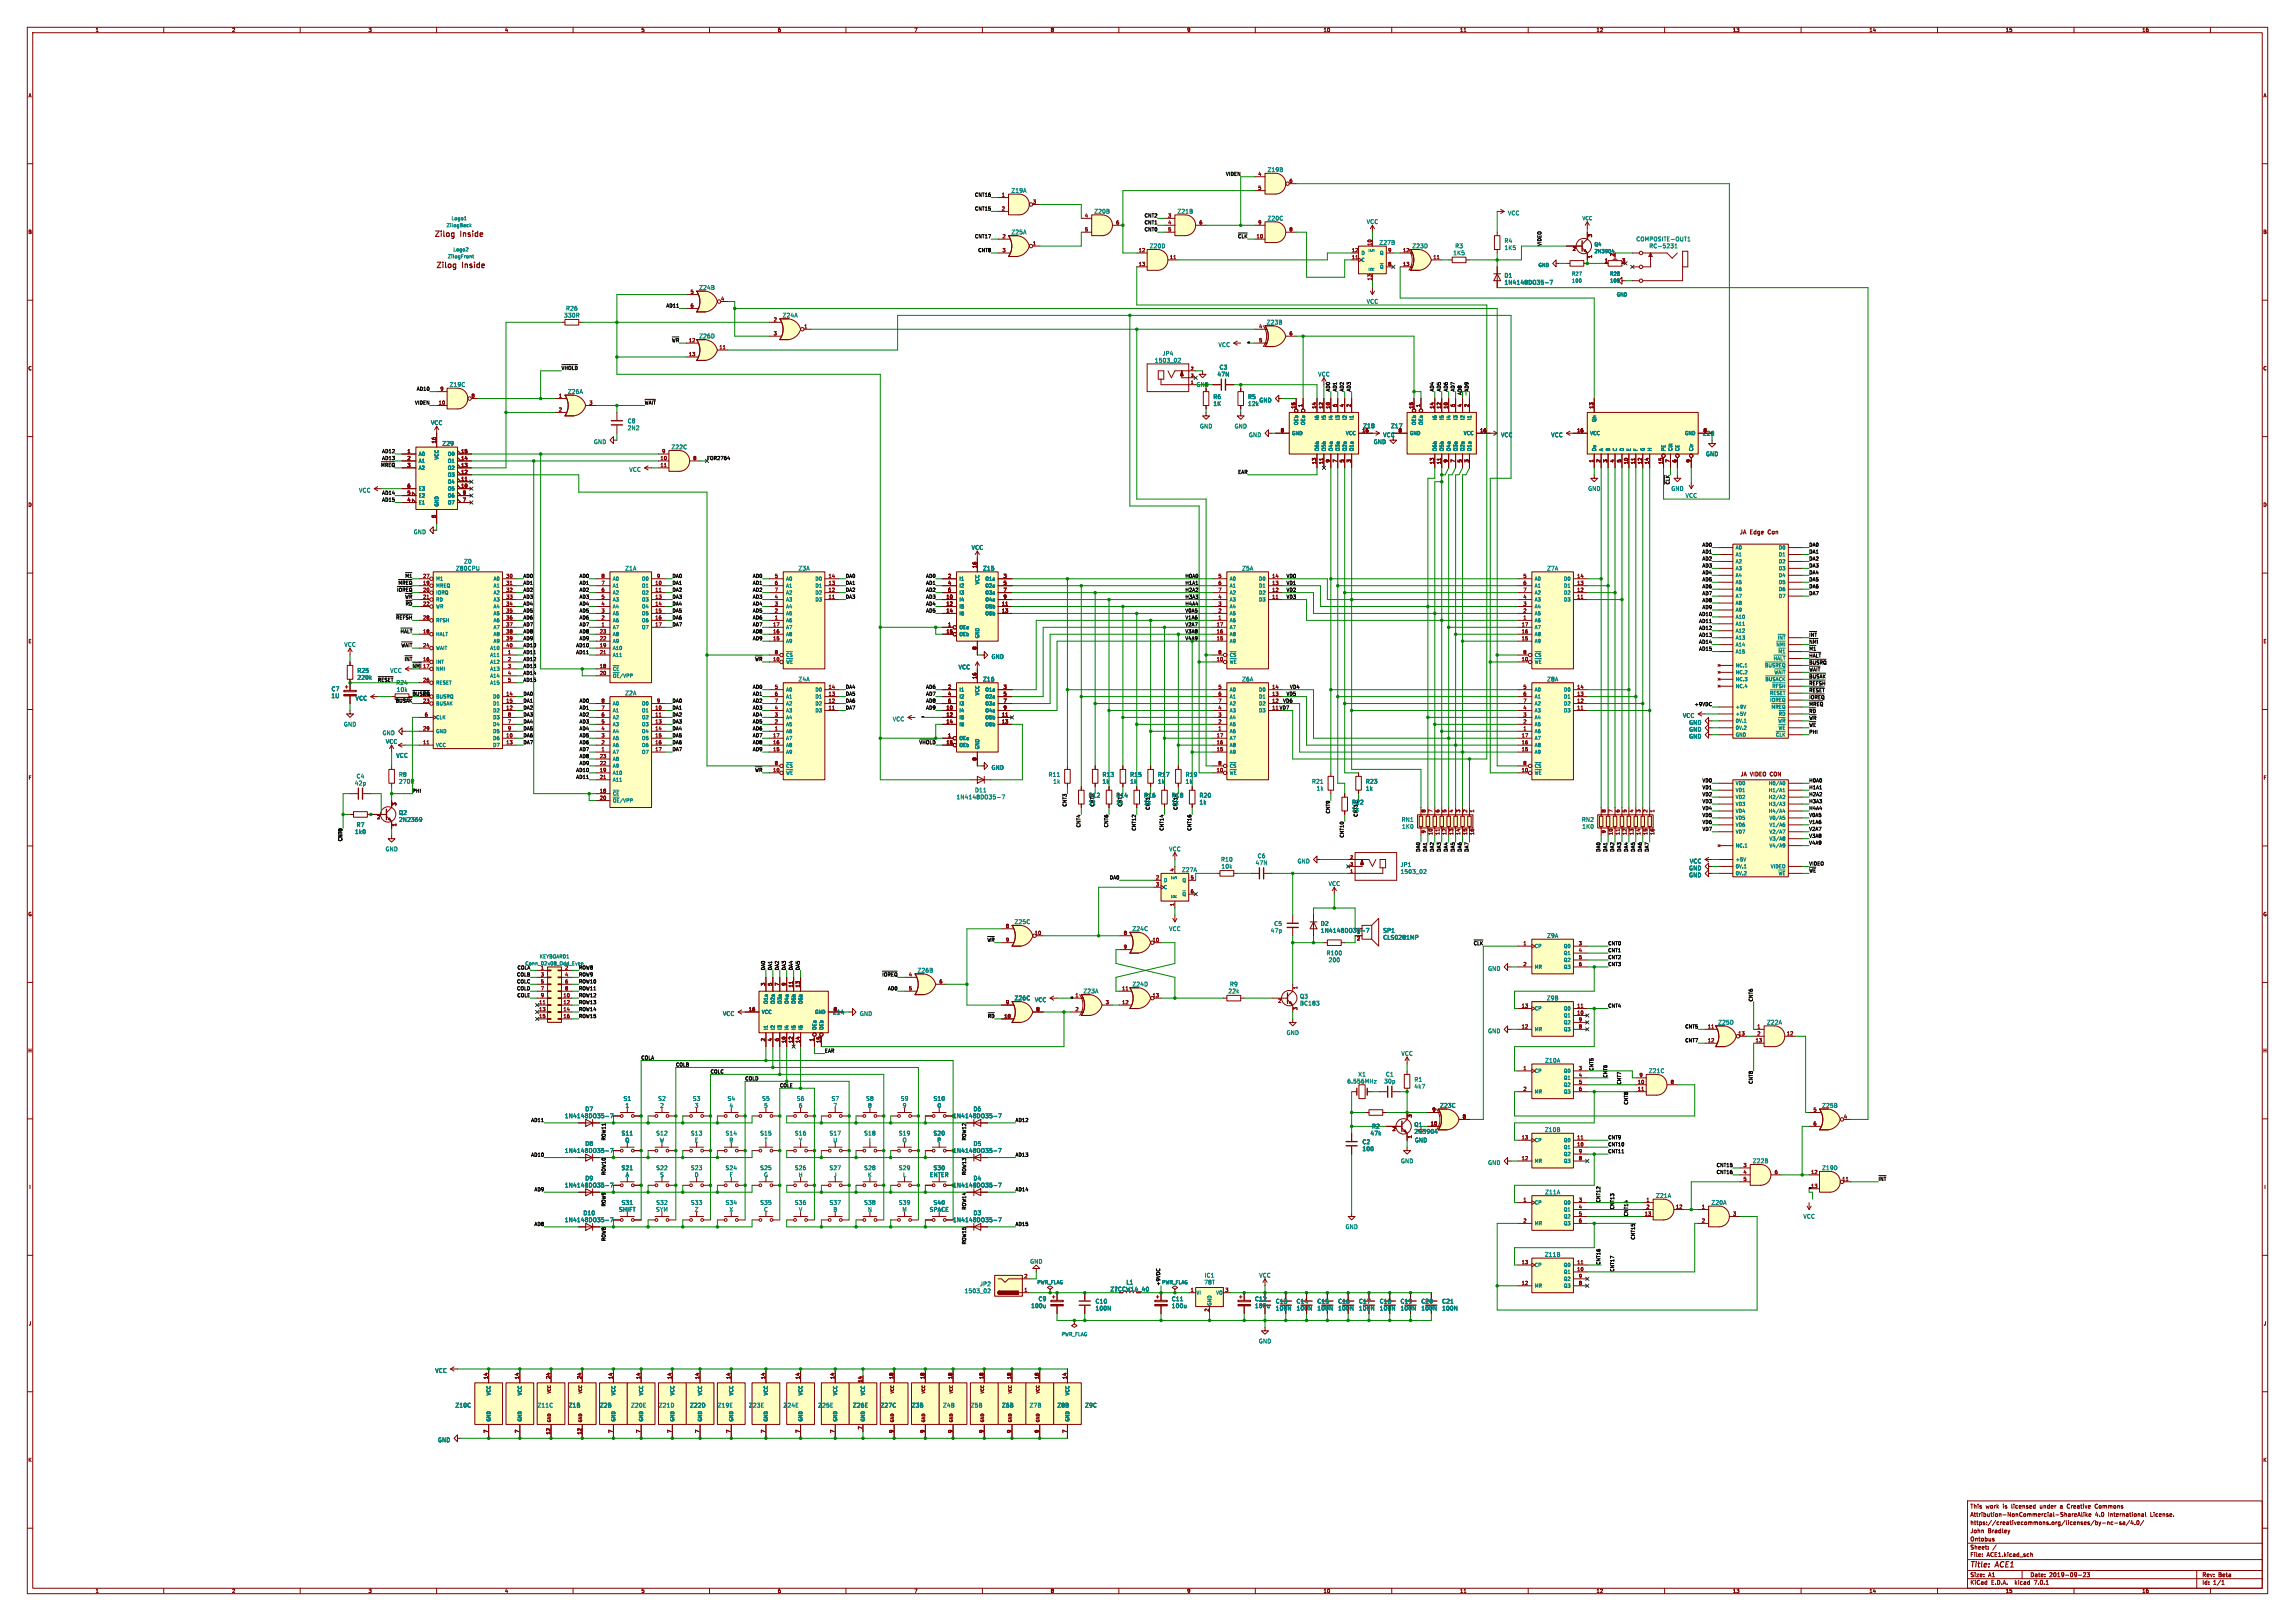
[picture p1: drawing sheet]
<svg xmlns="http://www.w3.org/2000/svg" width="841mm" height="594mm" viewBox="0 0 841 594" stroke-linecap="round" stroke-linejoin="round" font-family="sans-serif">
<defs><g id="words">
<g font-size="2.8" fill="#840000">
<text x="159" y="87.2">Zilog</text>
<text x="168.7" y="87.2">Inside</text>
<text x="159.6" y="98.7">Zilog</text>
<text x="169.3" y="98.7">Inside</text>
<text x="722" y="574.8">Title:</text>
<text x="731.4" y="574.8">ACE1</text>
</g>
<g font-size="2.1" fill="#008484">
<text x="464.4" y="63.2">Z19B</text>
<text x="370.5" y="70.8">Z19A</text>
<text x="400.9" y="78.4">Z20B</text>
<text x="431.4" y="78.4">Z21B</text>
<text x="464.4" y="80.9">Z20C</text>
<text x="500.7" y="82.2">VCC</text>
<text x="552.5" y="79">VCC</text>
<text x="370.6" y="86">Z25A</text>
<text x="505.4" y="89.8">Z27B</text>
<text x="551.2" y="89.2">R4</text>
<text x="599.5" y="88.6">COMPOSITE-OUT1</text>
<text x="421.2" y="91.1">Z20D</text>
<text x="517.5" y="91.1">Z23D</text>
<text x="532.5" y="93.6">1K5</text>
<text x="533.2" y="91.1">R3</text>
<text x="551.2" y="91.7">1K5</text>
<text x="604.3" y="91.1">RC-5231</text>
<text x="551.2" y="101.9">D1</text>
<text x="256.1" y="106.3">Z24B</text>
<text x="551.2" y="104.4">1N4148DO35-7</text>
<text x="207.3" y="114">R26</text>
<text x="500.7" y="111.4">VCC</text>
<text x="206.6" y="116.5">330R</text>
<text x="286.7" y="116.5">Z24A</text>
<text x="464.1" y="119">Z23B</text>
<text x="256.1" y="124.1">Z26D</text>
<text x="425.9" y="130.5">JP4</text>
<text x="446.4" y="127.3">VCC</text>
<text x="423.1" y="133">1503_02</text>
<text x="446.8" y="135.6">C3</text>
<text x="164.7" y="141.9">Z19C</text>
<text x="446.1" y="138.1">47N</text>
<text x="483" y="138.1">VCC</text>
<text x="208" y="144.4">Z26A</text>
<text x="444.5" y="146.4">R6</text>
<text x="444.5" y="148.9">1K</text>
<text x="457.2" y="146.4">R5</text>
<text x="457.2" y="148.9">12k</text>
<text x="461.4" y="147.6">GND</text>
<text x="157.8" y="155.9">VCC</text>
<text x="229.9" y="155.2">C8</text>
<text x="229.9" y="157.8">2N2</text>
<text x="439.6" y="157.1">GND</text>
<text x="452.3" y="157.1">GND</text>
<text x="457.6" y="160.3">GND</text>
<text x="499.5" y="157">Z18</text>
<text x="506.8" y="160.3">VCC</text>
<text x="509.6" y="157">Z17</text>
<text x="550" y="160.3">VCC</text>
<text x="568.4" y="160.3">VCC</text>
<text x="623.9" y="159.8">Z28</text>
<text x="162" y="163.5">Z29</text>
<text x="217.6" y="162.9">GND</text>
<text x="246" y="164.8">Z22C</text>
<text x="503.3" y="162.9">GND</text>
<text x="625.1" y="167.3">GND</text>
<text x="230.5" y="173">VCC</text>
<text x="131.5" y="180.6">VCC</text>
<text x="581.9" y="180">GND</text>
<text x="612.4" y="180">GND</text>
<text x="617.6" y="182.5">VCC</text>
<text x="151.5" y="195.9">GND</text>
<text x="356" y="201.6">VCC</text>
<text x="167" y="209.2">Z80CPU</text>
<text x="170" y="206.7">Z0</text>
<text x="229" y="209.2">Z1A</text>
<text x="292.5" y="209.2">Z3A</text>
<text x="360.1" y="209.2">Z15</text>
<text x="455.1" y="209.2">Z5A</text>
<text x="566.8" y="209.2">Z7A</text>
<text x="126.1" y="237.2">VCC</text>
<text x="351.2" y="245.4">VCC</text>
<text x="363.3" y="241.6">GND</text>
<text x="130.9" y="246.7">R25</text>
<text x="130.9" y="249.2">220k</text>
<text x="142.9" y="246.7">VCC</text>
<text x="145.1" y="251.1">R24</text>
<text x="292.5" y="249.9">Z4A</text>
<text x="360.1" y="249.9">Z16</text>
<text x="455.1" y="249.9">Z6A</text>
<text x="566.8" y="249.9">Z8A</text>
<text x="121.3" y="256">1U</text>
<text x="121.4" y="253.4">C7</text>
<text x="130.2" y="256.8">VCC</text>
<text x="145.2" y="253.7">10k</text>
<text x="229" y="254.9">Z2A</text>
<text x="616.6" y="263.2">VCC</text>
<text x="125.9" y="266.4">GND</text>
<text x="140.1" y="269.5">GND</text>
<text x="327.1" y="264.5">VCC</text>
<text x="618.9" y="268.3">GND</text>
<text x="618.9" y="265.7">GND</text>
<text x="141.3" y="272.7">VCC</text>
<text x="618.9" y="270.8">GND</text>
<text x="145.1" y="277.8">VCC</text>
<text x="129.9" y="288">42p</text>
<text x="130.6" y="285.4">C4</text>
<text x="146.1" y="284.8">R8</text>
<text x="146.1" y="287.3">270R</text>
<text x="363.3" y="282.2">GND</text>
<text x="384.1" y="284.8">R11</text>
<text x="385.9" y="287.3">1k</text>
<text x="403.9" y="284.8">R13</text>
<text x="403.9" y="287.3">1k</text>
<text x="414.1" y="284.8">R15</text>
<text x="414.1" y="287.3">1k</text>
<text x="424.2" y="284.8">R17</text>
<text x="424.2" y="287.3">1k</text>
<text x="434.4" y="284.8">R19</text>
<text x="434.4" y="287.3">1k</text>
<text x="480.7" y="287.3">R21</text>
<text x="500.4" y="287.3">R23</text>
<text x="350.4" y="293">1N4148DO35-7</text>
<text x="357.2" y="290.5">D11</text>
<text x="398.8" y="292.4">R12</text>
<text x="409" y="292.4">R14</text>
<text x="419.1" y="292.4">R16</text>
<text x="429.3" y="292.4">R18</text>
<text x="439.5" y="292.4">R20</text>
<text x="482.4" y="289.9">1k</text>
<text x="500.4" y="289.9">1k</text>
<text x="146.1" y="298.8">Q2</text>
<text x="398.8" y="294.9">1k</text>
<text x="409" y="294.9">1k</text>
<text x="419.1" y="294.9">1k</text>
<text x="429.3" y="294.9">1k</text>
<text x="439.5" y="294.9">1k</text>
<text x="495.3" y="294.9">R22</text>
<text x="495.3" y="297.5">1k</text>
<text x="130" y="305.7">1k0</text>
<text x="130.6" y="303.2">R7</text>
<text x="146.1" y="301.3">2N2369</text>
<text x="513.5" y="301.3">RN1</text>
<text x="513.7" y="303.8">1K0</text>
<text x="579.6" y="301.3">RN2</text>
<text x="579.7" y="303.8">1K0</text>
<text x="141.2" y="312.1">GND</text>
<text x="428.3" y="312.1">VCC</text>
<text x="447.4" y="315.9">R10</text>
<text x="460" y="317.2">47N</text>
<text x="460.8" y="314.6">C6</text>
<text x="475.4" y="316.5">GND</text>
<text x="513.1" y="317.8">JP1</text>
<text x="619.2" y="316.5">VCC</text>
<text x="433" y="319.7">Z27A</text>
<text x="447.5" y="318.4">10k</text>
<text x="513.1" y="320.3">1503_02</text>
<text x="618.9" y="321.6">GND</text>
<text x="618.9" y="319.1">GND</text>
<text x="486.8" y="324.8">VCC</text>
<text x="371.7" y="338.8">Z25C</text>
<text x="414.9" y="341.3">Z24C</text>
<text x="428.3" y="341.3">VCC</text>
<text x="465.6" y="341.9">47p</text>
<text x="466.8" y="339.4">C5</text>
<text x="483.9" y="339.4">D2</text>
<text x="483.9" y="341.9">1N4148DO35-7</text>
<text x="506.8" y="341.9">SP1</text>
<text x="506.8" y="344.5">CLS0281MP</text>
<text x="566.8" y="343.8">Z9A</text>
<text x="486" y="350.2">R100</text>
<text x="486.8" y="352.7">200</text>
<text x="336.2" y="356.5">Z26B</text>
<text x="545.2" y="355.9">GND</text>
<text x="396.9" y="364.2">Z23A</text>
<text x="414.9" y="361.6">Z24D</text>
<text x="450" y="364.2">22k</text>
<text x="450.6" y="361.6">R9</text>
<text x="305.2" y="371.9">Z14</text>
<text x="371.7" y="366.7">Z26C</text>
<text x="379.1" y="367.3">VCC</text>
<text x="476.3" y="366.1">Q3</text>
<text x="476.3" y="368.6">BC183</text>
<text x="566.7" y="366.7">Z9B</text>
<text x="264.8" y="372.4">VCC</text>
<text x="315" y="372.4">GND</text>
<text x="629.5" y="375.6">Z25D</text>
<text x="647.4" y="375.6">Z22A</text>
<text x="471.4" y="379.4">GND</text>
<text x="545.2" y="378.8">GND</text>
<text x="513.4" y="387">VCC</text>
<text x="566.1" y="389.6">Z10A</text>
<text x="497.6" y="394.6">X1</text>
<text x="507.8" y="394.6">C1</text>
<text x="604.1" y="393.4">Z21C</text>
<text x="493.6" y="397.2">6.556MHz</text>
<text x="507.1" y="397.2">30p</text>
<text x="518.2" y="396.5">R1</text>
<text x="518.2" y="399.1">4k7</text>
<text x="214.4" y="407.3">D7</text>
<text x="228.4" y="403.5">S1</text>
<text x="229.1" y="406.1">1</text>
<text x="241.1" y="403.5">S2</text>
<text x="241.8" y="406.1">2</text>
<text x="253.8" y="403.5">S3</text>
<text x="254.5" y="406.1">3</text>
<text x="266.5" y="403.5">S4</text>
<text x="267.2" y="406.1">4</text>
<text x="279.2" y="403.5">S5</text>
<text x="279.9" y="406.1">5</text>
<text x="291.9" y="403.5">S6</text>
<text x="292.6" y="406.1">6</text>
<text x="304.6" y="403.5">S7</text>
<text x="305.3" y="406.1">7</text>
<text x="317.3" y="403.5">S8</text>
<text x="318" y="406.1">8</text>
<text x="330" y="403.5">S9</text>
<text x="330.7" y="406.1">9</text>
<text x="342" y="403.5">S10</text>
<text x="343.4" y="406.1">0</text>
<text x="356.6" y="407.3">D6</text>
<text x="527.6" y="406.1">Z23C</text>
<text x="667.6" y="406.1">Z25B</text>
<text x="206.9" y="409.9">1N4148DO35-7</text>
<text x="502.7" y="413.7">R2</text>
<text x="518.2" y="413.1">Q1</text>
<text x="227.7" y="416.2">S11</text>
<text x="229" y="418.8">Q</text>
<text x="240.4" y="416.2">S12</text>
<text x="241.7" y="418.8">W</text>
<text x="253.1" y="416.2">S13</text>
<text x="254.6" y="418.8">E</text>
<text x="265.8" y="416.2">S14</text>
<text x="267.2" y="418.8">R</text>
<text x="278.5" y="416.2">S15</text>
<text x="280.1" y="418.8">T</text>
<text x="291.2" y="416.2">S16</text>
<text x="292.7" y="418.8">Y</text>
<text x="303.9" y="416.2">S17</text>
<text x="305.2" y="418.8">U</text>
<text x="316.6" y="416.2">S18</text>
<text x="318.4" y="418.8">I</text>
<text x="329.3" y="416.2">S19</text>
<text x="330.6" y="418.8">O</text>
<text x="342" y="416.2">S20</text>
<text x="343.4" y="418.8">P</text>
<text x="499.2" y="419.4">C2</text>
<text x="502.1" y="416.2">47k</text>
<text x="518.2" y="415.6">2N3904</text>
<text x="518.4" y="418.8">GND</text>
<text x="566" y="415">Z10B</text>
<text x="206.9" y="422.6">1N4148DO35-7</text>
<text x="214.4" y="420">D8</text>
<text x="356.6" y="420">D5</text>
<text x="499.2" y="421.9">100</text>
<text x="227.7" y="428.9">S21</text>
<text x="229.2" y="431.5">A</text>
<text x="240.4" y="428.9">S22</text>
<text x="241.8" y="431.5">S</text>
<text x="253.1" y="428.9">S23</text>
<text x="254.5" y="431.5">D</text>
<text x="265.8" y="428.9">S24</text>
<text x="267.3" y="431.5">F</text>
<text x="278.5" y="428.9">S25</text>
<text x="279.9" y="431.5">G</text>
<text x="291.2" y="428.9">S26</text>
<text x="292.5" y="431.5">H</text>
<text x="303.9" y="428.9">S27</text>
<text x="305.5" y="431.5">J</text>
<text x="316.6" y="428.9">S28</text>
<text x="318" y="431.5">K</text>
<text x="329.3" y="428.9">S29</text>
<text x="330.8" y="431.5">L</text>
<text x="340.7" y="431.5">ENTER</text>
<text x="342" y="428.9">S30</text>
<text x="513.3" y="426.4">GND</text>
<text x="545.2" y="427">GND</text>
<text x="642.2" y="426.4">Z22B</text>
<text x="667.6" y="428.9">Z19D</text>
<text x="206.9" y="435.3">1N4148DO35-7</text>
<text x="214.4" y="432.7">D9</text>
<text x="356.6" y="432.7">D4</text>
<text x="566.1" y="437.8">Z11A</text>
<text x="227.7" y="441.6">S31</text>
<text x="240.4" y="441.6">S32</text>
<text x="253.1" y="441.6">S33</text>
<text x="265.8" y="441.6">S34</text>
<text x="278.5" y="441.6">S35</text>
<text x="291.2" y="441.6">S36</text>
<text x="303.9" y="441.6">S37</text>
<text x="316.6" y="441.6">S38</text>
<text x="329.3" y="441.6">S39</text>
<text x="342" y="441.6">S40</text>
<text x="606.8" y="439.1">Z21A</text>
<text x="627.1" y="441.6">Z20A</text>
<text x="206.9" y="448">1N4148DO35-7</text>
<text x="213.7" y="445.4">D10</text>
<text x="226.8" y="444.2">SHIFT</text>
<text x="240.3" y="444.2">SYM</text>
<text x="254.5" y="444.2">Z</text>
<text x="267.2" y="444.2">X</text>
<text x="279.9" y="444.2">C</text>
<text x="292.7" y="444.2">V</text>
<text x="305.3" y="444.2">B</text>
<text x="317.9" y="444.2">N</text>
<text x="330.6" y="444.2">M</text>
<text x="340.6" y="444.2">SPACE</text>
<text x="349.1" y="448">1N4148DO35-7</text>
<text x="356.6" y="445.4">D3</text>
<text x="660.8" y="446.7">VCC</text>
<text x="493" y="450.5">GND</text>
<text x="566" y="460.7">Z11B</text>
<text x="377.4" y="463.2">GND</text>
<text x="359" y="471.5">JP2</text>
<text x="412.7" y="470.8">L1</text>
<text x="441.2" y="470.8">78T</text>
<text x="441.4" y="468.3">IC1</text>
<text x="461.4" y="468.3">VCC</text>
<text x="353.4" y="474">1503_02</text>
<text x="377.8" y="479.5">100u</text>
<text x="380.5" y="476.9">C9</text>
<text x="401.4" y="477.8">C10</text>
<text x="429.3" y="476.9">C11</text>
<text x="429.3" y="479.5">100u</text>
<text x="459.8" y="476.9">C12</text>
<text x="459.8" y="479.5">100u</text>
<text x="467.4" y="477.8">C13</text>
<text x="475" y="477.8">C14</text>
<text x="482.6" y="477.8">C15</text>
<text x="490.3" y="477.8">C16</text>
<text x="497.9" y="477.8">C17</text>
<text x="505.5" y="477.8">C18</text>
<text x="513.1" y="477.8">C19</text>
<text x="520.7" y="477.8">C20</text>
<text x="528.4" y="477.8">C21</text>
<text x="401.4" y="480.4">100N</text>
<text x="467.4" y="480.4">100N</text>
<text x="475" y="480.4">100N</text>
<text x="482.6" y="480.4">100N</text>
<text x="490.3" y="480.4">100N</text>
<text x="497.9" y="480.4">100N</text>
<text x="505.5" y="480.4">100N</text>
<text x="513.1" y="480.4">100N</text>
<text x="520.7" y="480.4">100N</text>
<text x="528.4" y="480.4">100N</text>
<text x="461.2" y="492.4">GND</text>
<text x="159.4" y="503.2">VCC</text>
<text x="166.8" y="515.9">Z10C</text>
<text x="196.9" y="515.9">Z11C</text>
<text x="208.3" y="515.9">Z1B</text>
<text x="219.8" y="515.9">Z2B</text>
<text x="231.2" y="515.9">Z20E</text>
<text x="241.3" y="515.9">Z21D</text>
<text x="252.8" y="515.9">Z22D</text>
<text x="262.9" y="515.9">Z19E</text>
<text x="274.4" y="515.9">Z23E</text>
<text x="287.1" y="515.9">Z24E</text>
<text x="299.8" y="515.9">Z25E</text>
<text x="312.5" y="515.9">Z26E</text>
<text x="322.6" y="515.9">Z27C</text>
<text x="334.1" y="515.9">Z3B</text>
<text x="345.5" y="515.9">Z4B</text>
<text x="355.6" y="515.9">Z5B</text>
<text x="367.1" y="515.9">Z6B</text>
<text x="377.2" y="515.9">Z7B</text>
<text x="387.4" y="515.9">Z8B</text>
<text x="397.6" y="515.9">Z9C</text>
<text x="160.4" y="528.6">GND</text>
</g>
<g font-size="2.1" fill="#008400">
<text x="438.4" y="141.9">GND</text>
<text x="349.1" y="409.9">1N4148DO35-7</text>
<text x="349.1" y="422.6">1N4148DO35-7</text>
<text x="349.1" y="435.3">1N4148DO35-7</text>
</g>
<g font-size="2.1" fill="#840000">
<text x="637.5" y="195.9">JA Edge</text>
<text x="647.9" y="195.9">Con</text>
<text x="406.8" y="473.4">Z?CCW14_40</text>
<text x="722" y="555.9">Attribution-NonCommercial-ShareAlike</text>
<text x="722" y="552.9">This</text>
<text x="727.6" y="552.9">work</text>
<text x="733.9" y="552.9">is</text>
<text x="737.1" y="552.9">licensed</text>
<text x="747.6" y="552.9">under</text>
<text x="755.1" y="552.9">a Creative</text>
<text x="767.7" y="555.9">4.0</text>
<text x="768" y="552.9">Commons</text>
<text x="772.5" y="555.9">International</text>
<text x="788" y="555.9">License.</text>
<text x="722" y="561.9">John</text>
<text x="722" y="558.9">https://creativecommons.org/licenses/by-nc-sa/4.0/</text>
<text x="728.4" y="561.9">Bradley</text>
<text x="722" y="567.9">Sheet:</text>
<text x="722" y="565.1">Ontobus</text>
<text x="722" y="570.6">File:</text>
<text x="728" y="570.6">ACE1.kicad_sch</text>
<text x="722" y="580.8">KiCad</text>
<text x="722" y="578">Size:</text>
<text x="728.6" y="578">A1</text>
<text x="729.6" y="580.8">E.D.A.</text>
<text x="738.4" y="580.8">kicad</text>
<text x="744" y="578">Date:</text>
<text x="745.5" y="580.8">7.0.1</text>
<text x="750.9" y="578">2019-09-23</text>
<text x="807" y="578.2">Rev:</text>
<text x="807" y="580.8">Id:</text>
<text x="811" y="580.8">1/1</text>
<text x="813.2" y="578.2">Beta</text>
</g>
<text font-size="2" fill="#840000" x="637.7" y="284.7">JA VIDEO CON</text>
<g font-size="1.8" fill="#840000">
<text x="35" y="11.8">1</text>
<text x="85" y="11.8">2</text>
<text x="135" y="11.8">3</text>
<text x="185" y="11.8">4</text>
<text x="235" y="11.8">5</text>
<text x="285" y="11.8">6</text>
<text x="335" y="11.8">7</text>
<text x="385" y="11.8">8</text>
<text x="435" y="11.8">9</text>
<text x="485" y="11.8">10</text>
<text x="535" y="11.8">11</text>
<text x="585" y="11.8">12</text>
<text x="635" y="11.8">13</text>
<text x="685" y="11.8">14</text>
<text x="735" y="11.8">15</text>
<text x="785" y="11.8">16</text>
<text x="10.4" y="35.8">A</text>
<text x="829.4" y="35.8">A</text>
<text x="461" y="64.5">4</text>
<text x="461" y="69.6">5</text>
<text x="472.4" y="67.1">6</text>
<text x="367" y="72.1">1</text>
<text x="367" y="77.2">2</text>
<text x="378.4" y="74.7">3</text>
<text x="397.5" y="79.8">4</text>
<text x="408.9" y="82.3">6</text>
<text x="428" y="79.8">3</text>
<text x="428" y="82.3">4</text>
<text x="439.4" y="82.3">6</text>
<text x="461" y="82.3">9</text>
<text x="10.3" y="85.8">B</text>
<text x="367.3" y="87.4">2</text>
<text x="378.4" y="89.9">1</text>
<text x="397.5" y="84.8">5</text>
<text x="428" y="84.8">5</text>
<text x="472.4" y="84.8">8</text>
<text x="583.6" y="87" transform="rotate(-90 583.6 87)">3</text>
<text x="829.3" y="85.8">B</text>
<text x="367.3" y="92.5">3</text>
<text x="417.2" y="92.5">12</text>
<text x="428.6" y="95">11</text>
<text x="495.3" y="95">11</text>
<text x="495.3" y="92.5">12</text>
<text x="502.7" y="90.2" transform="rotate(-90 502.7 90.2)">10</text>
<text x="508.6" y="92.5">9</text>
<text x="514" y="92.5">12</text>
<text x="525.1" y="95">11</text>
<text x="576.2" y="92.1">2</text>
<text x="583.6" y="94.6" transform="rotate(-90 583.6 94.6)">1</text>
<text x="417.2" y="97.5">13</text>
<text x="508.6" y="97.5">8</text>
<text x="514" y="97.5">13</text>
<text x="588" y="96.3">1</text>
<text x="594.3" y="96.3">3</text>
<text x="253" y="107.7">5</text>
<text x="502.7" y="102.9" transform="rotate(-90 502.7 102.9)">13</text>
<text x="253" y="112.8">6</text>
<text x="264.1" y="110.2">4</text>
<text x="283.4" y="117.9">2</text>
<text x="283.4" y="122.9">3</text>
<text x="294.6" y="120.4">1</text>
<text x="461.3" y="120.4">4</text>
<text x="461.3" y="125.5">5</text>
<text x="472.4" y="122.9">6</text>
<text x="252.3" y="130.6">13</text>
<text x="263.5" y="128">11</text>
<text x="10.3" y="135.8">C</text>
<text x="829.3" y="135.8">C</text>
<text x="161.3" y="143.3">9</text>
<text x="160.7" y="148.3">10</text>
<text x="172.7" y="145.8">8</text>
<text x="204.7" y="145.8">1</text>
<text x="215.9" y="148.3">3</text>
<text x="474.7" y="149.9" transform="rotate(-90 474.7 149.9)">15</text>
<text x="477.3" y="149.3" transform="rotate(-90 477.3 149.3)">1</text>
<text x="482.3" y="149.9" transform="rotate(-90 482.3 149.9)">14</text>
<text x="484.9" y="149.9" transform="rotate(-90 484.9 149.9)">12</text>
<text x="487.4" y="149.9" transform="rotate(-90 487.4 149.9)">10</text>
<text x="490" y="149.3" transform="rotate(-90 490 149.3)">6</text>
<text x="492.5" y="149.3" transform="rotate(-90 492.5 149.3)">4</text>
<text x="495" y="149.3" transform="rotate(-90 495 149.3)">2</text>
<text x="517.9" y="149.9" transform="rotate(-90 517.9 149.9)">15</text>
<text x="520.4" y="149.3" transform="rotate(-90 520.4 149.3)">1</text>
<text x="525.5" y="149.9" transform="rotate(-90 525.5 149.9)">14</text>
<text x="528.1" y="149.9" transform="rotate(-90 528.1 149.9)">12</text>
<text x="530.6" y="149.9" transform="rotate(-90 530.6 149.9)">10</text>
<text x="533.1" y="149.3" transform="rotate(-90 533.1 149.3)">6</text>
<text x="535.7" y="149.3" transform="rotate(-90 535.7 149.3)">4</text>
<text x="538.2" y="149.3" transform="rotate(-90 538.2 149.3)">2</text>
<text x="583.9" y="149.9" transform="rotate(-90 583.9 149.9)">13</text>
<text x="204.7" y="150.9">2</text>
<text x="469.2" y="158.5">8</text>
<text x="499.1" y="158.5">16</text>
<text x="512.4" y="158.5">8</text>
<text x="542.3" y="158.5">16</text>
<text x="577.8" y="158.5">16</text>
<text x="624.2" y="158.5">8</text>
<text x="149.2" y="166.1">1</text>
<text x="159.8" y="162.6" transform="rotate(-90 159.8 162.6)">16</text>
<text x="168.9" y="166.1">15</text>
<text x="242.5" y="166.1">9</text>
<text x="149.2" y="168.7">2</text>
<text x="149.2" y="171.2">3</text>
<text x="168.9" y="173.7">12</text>
<text x="168.9" y="171.2">13</text>
<text x="168.9" y="168.7">14</text>
<text x="241.9" y="168.7">10</text>
<text x="241.9" y="171.2">11</text>
<text x="254" y="168.7">8</text>
<text x="482.3" y="170.2" transform="rotate(-90 482.3 170.2)">13</text>
<text x="484.9" y="170.2" transform="rotate(-90 484.9 170.2)">11</text>
<text x="487.4" y="169.6" transform="rotate(-90 487.4 169.6)">9</text>
<text x="490" y="169.6" transform="rotate(-90 490 169.6)">7</text>
<text x="492.5" y="169.6" transform="rotate(-90 492.5 169.6)">5</text>
<text x="495" y="169.6" transform="rotate(-90 495 169.6)">3</text>
<text x="525.5" y="170.2" transform="rotate(-90 525.5 170.2)">13</text>
<text x="528.1" y="170.2" transform="rotate(-90 528.1 170.2)">11</text>
<text x="530.6" y="169.6" transform="rotate(-90 530.6 169.6)">9</text>
<text x="533.1" y="169.6" transform="rotate(-90 533.1 169.6)">7</text>
<text x="535.7" y="169.6" transform="rotate(-90 535.7 169.6)">5</text>
<text x="538.2" y="169.6" transform="rotate(-90 538.2 169.6)">3</text>
<text x="583.9" y="169.6" transform="rotate(-90 583.9 169.6)">1</text>
<text x="586.5" y="169.6" transform="rotate(-90 586.5 169.6)">2</text>
<text x="589" y="169.6" transform="rotate(-90 589 169.6)">3</text>
<text x="591.6" y="169.6" transform="rotate(-90 591.6 169.6)">4</text>
<text x="594.1" y="169.6" transform="rotate(-90 594.1 169.6)">5</text>
<text x="596.6" y="170.2" transform="rotate(-90 596.6 170.2)">10</text>
<text x="599.2" y="170.2" transform="rotate(-90 599.2 170.2)">11</text>
<text x="601.7" y="170.2" transform="rotate(-90 601.7 170.2)">12</text>
<text x="604.3" y="170.2" transform="rotate(-90 604.3 170.2)">14</text>
<text x="609.3" y="170.2" transform="rotate(-90 609.3 170.2)">15</text>
<text x="611.9" y="169.6" transform="rotate(-90 611.9 169.6)">7</text>
<text x="614.4" y="169.6" transform="rotate(-90 614.4 169.6)">6</text>
<text x="619.5" y="169.6" transform="rotate(-90 619.5 169.6)">9</text>
<text x="149.2" y="178.8">6</text>
<text x="168.9" y="178.8">10</text>
<text x="168.9" y="176.3">11</text>
<text x="10.3" y="185.8">D</text>
<text x="149.2" y="183.9">4</text>
<text x="149.2" y="181.4">5</text>
<text x="169.5" y="183.9">7</text>
<text x="169.5" y="181.4">9</text>
<text x="829.3" y="185.8">D</text>
<text x="159.8" y="189.9" transform="rotate(-90 159.8 189.9)">8</text>
<text x="357.9" y="208.3" transform="rotate(-90 357.9 208.3)">16</text>
<text x="154.9" y="214.4">19</text>
<text x="154.9" y="211.8">27</text>
<text x="185.4" y="211.8">30</text>
<text x="185.4" y="214.4">31</text>
<text x="220.3" y="214.4">7</text>
<text x="220.3" y="211.8">8</text>
<text x="240" y="214.4">10</text>
<text x="240.6" y="211.8">9</text>
<text x="283.8" y="211.8">5</text>
<text x="283.8" y="214.4">6</text>
<text x="303.5" y="214.4">13</text>
<text x="303.5" y="211.8">14</text>
<text x="347.3" y="211.8">2</text>
<text x="347.3" y="214.4">4</text>
<text x="367.6" y="211.8">3</text>
<text x="367.6" y="214.4">5</text>
<text x="446.4" y="211.8">5</text>
<text x="446.4" y="214.4">6</text>
<text x="466.1" y="214.4">13</text>
<text x="466.1" y="211.8">14</text>
<text x="558.1" y="211.8">5</text>
<text x="558.1" y="214.4">6</text>
<text x="577.8" y="214.4">13</text>
<text x="577.8" y="211.8">14</text>
<text x="154.9" y="216.9">20</text>
<text x="154.9" y="219.5">21</text>
<text x="154.9" y="222">22</text>
<text x="185.4" y="216.9">32</text>
<text x="185.4" y="219.5">33</text>
<text x="185.4" y="222">34</text>
<text x="220.3" y="222">4</text>
<text x="220.3" y="219.5">5</text>
<text x="220.3" y="216.9">6</text>
<text x="240" y="216.9">11</text>
<text x="240" y="219.5">13</text>
<text x="240" y="222">14</text>
<text x="283.8" y="222">3</text>
<text x="283.8" y="219.5">4</text>
<text x="283.8" y="216.9">7</text>
<text x="303.5" y="219.5">11</text>
<text x="303.5" y="216.9">12</text>
<text x="346.7" y="219.5">10</text>
<text x="346.7" y="222">12</text>
<text x="347.3" y="216.9">6</text>
<text x="367" y="222">11</text>
<text x="367.6" y="216.9">7</text>
<text x="367.6" y="219.5">9</text>
<text x="446.4" y="222">3</text>
<text x="446.4" y="219.5">4</text>
<text x="446.4" y="216.9">7</text>
<text x="466.1" y="219.5">11</text>
<text x="466.1" y="216.9">12</text>
<text x="558.1" y="222">3</text>
<text x="558.1" y="219.5">4</text>
<text x="558.1" y="216.9">7</text>
<text x="577.8" y="219.5">11</text>
<text x="577.8" y="216.9">12</text>
<text x="154.9" y="227.1">28</text>
<text x="185.4" y="224.5">35</text>
<text x="185.4" y="227.1">36</text>
<text x="220.3" y="227.1">2</text>
<text x="220.3" y="224.5">3</text>
<text x="240" y="224.5">15</text>
<text x="240" y="227.1">16</text>
<text x="283.8" y="227.1">1</text>
<text x="283.8" y="224.5">2</text>
<text x="346.7" y="224.5">14</text>
<text x="367" y="224.5">13</text>
<text x="446.4" y="227.1">1</text>
<text x="446.4" y="224.5">2</text>
<text x="558.1" y="227.1">1</text>
<text x="558.1" y="224.5">2</text>
<text x="154.9" y="232.2">18</text>
<text x="185.4" y="229.6">37</text>
<text x="185.4" y="232.2">38</text>
<text x="219.7" y="232.2">23</text>
<text x="220.3" y="229.6">1</text>
<text x="240" y="229.6">17</text>
<text x="283.2" y="232.2">16</text>
<text x="283.2" y="229.6">17</text>
<text x="346.7" y="232.2">15</text>
<text x="347.3" y="229.6">1</text>
<text x="445.8" y="232.2">16</text>
<text x="445.8" y="229.6">17</text>
<text x="557.5" y="232.2">16</text>
<text x="557.5" y="229.6">17</text>
<text x="10.4" y="235.8">E</text>
<text x="154.9" y="237.2">24</text>
<text x="185.4" y="234.7">39</text>
<text x="185.4" y="237.2">40</text>
<text x="186" y="239.8">1</text>
<text x="219.7" y="237.2">19</text>
<text x="219.7" y="239.8">21</text>
<text x="219.7" y="234.7">22</text>
<text x="283.2" y="234.7">15</text>
<text x="283.8" y="239.8">8</text>
<text x="357.9" y="238.2" transform="rotate(-90 357.9 238.2)">8</text>
<text x="445.8" y="234.7">15</text>
<text x="446.4" y="239.8">8</text>
<text x="557.5" y="234.7">15</text>
<text x="558.1" y="239.8">8</text>
<text x="829.3" y="235.8">E</text>
<text x="154.9" y="242.3">16</text>
<text x="154.9" y="244.9">17</text>
<text x="186" y="242.3">2</text>
<text x="186" y="244.9">3</text>
<text x="219.7" y="244.9">18</text>
<text x="283.2" y="242.3">10</text>
<text x="445.8" y="242.3">10</text>
<text x="557.5" y="242.3">10</text>
<text x="154.9" y="249.9">26</text>
<text x="186" y="247.4">4</text>
<text x="186" y="249.9">5</text>
<text x="219.7" y="247.4">20</text>
<text x="357.9" y="248.9" transform="rotate(-90 357.9 248.9)">16</text>
<text x="154.9" y="257.6">23</text>
<text x="185.4" y="255">14</text>
<text x="185.4" y="257.6">15</text>
<text x="220.3" y="257.6">8</text>
<text x="240.6" y="257.6">9</text>
<text x="283.8" y="252.5">5</text>
<text x="283.8" y="255">6</text>
<text x="283.8" y="257.6">7</text>
<text x="303.5" y="257.6">12</text>
<text x="303.5" y="255">13</text>
<text x="303.5" y="252.5">14</text>
<text x="347.3" y="252.5">2</text>
<text x="347.3" y="255">4</text>
<text x="347.3" y="257.6">6</text>
<text x="367.6" y="252.5">3</text>
<text x="367.6" y="255">5</text>
<text x="367.6" y="257.6">7</text>
<text x="446.4" y="252.5">5</text>
<text x="446.4" y="255">6</text>
<text x="446.4" y="257.6">7</text>
<text x="466.1" y="257.6">12</text>
<text x="466.1" y="255">13</text>
<text x="466.1" y="252.5">14</text>
<text x="558.1" y="252.5">5</text>
<text x="558.1" y="255">6</text>
<text x="558.1" y="257.6">7</text>
<text x="577.8" y="257.6">12</text>
<text x="577.8" y="255">13</text>
<text x="577.8" y="252.5">14</text>
<text x="155.5" y="262.6">6</text>
<text x="185.4" y="260.1">12</text>
<text x="186" y="262.6">8</text>
<text x="220.3" y="262.6">6</text>
<text x="220.3" y="260.1">7</text>
<text x="240" y="260.1">10</text>
<text x="240" y="262.6">11</text>
<text x="283.8" y="262.6">3</text>
<text x="283.8" y="260.1">4</text>
<text x="303.5" y="260.1">11</text>
<text x="346.7" y="260.1">10</text>
<text x="346.7" y="262.6">12</text>
<text x="367" y="262.6">11</text>
<text x="367.6" y="260.1">9</text>
<text x="446.4" y="262.6">3</text>
<text x="446.4" y="260.1">4</text>
<text x="558.1" y="262.6">3</text>
<text x="558.1" y="260.1">4</text>
<text x="577.8" y="260.1">11</text>
<text x="154.9" y="267.7">29</text>
<text x="186" y="265.2">7</text>
<text x="186" y="267.7">9</text>
<text x="220.3" y="267.7">4</text>
<text x="220.3" y="265.2">5</text>
<text x="240" y="265.2">13</text>
<text x="240" y="267.7">14</text>
<text x="283.8" y="267.7">1</text>
<text x="283.8" y="265.2">2</text>
<text x="346.7" y="265.2">14</text>
<text x="367" y="265.2">13</text>
<text x="446.4" y="267.7">1</text>
<text x="446.4" y="265.2">2</text>
<text x="558.1" y="267.7">1</text>
<text x="558.1" y="265.2">2</text>
<text x="154.9" y="272.8">11</text>
<text x="185.4" y="270.3">10</text>
<text x="185.4" y="272.8">13</text>
<text x="220.3" y="275.3">1</text>
<text x="220.3" y="272.8">2</text>
<text x="220.3" y="270.3">3</text>
<text x="240" y="270.3">15</text>
<text x="240" y="272.8">16</text>
<text x="240" y="275.3">17</text>
<text x="283.2" y="275.3">15</text>
<text x="283.2" y="272.8">16</text>
<text x="283.2" y="270.3">17</text>
<text x="346.7" y="272.8">15</text>
<text x="347.3" y="270.3">1</text>
<text x="445.8" y="275.3">15</text>
<text x="445.8" y="272.8">16</text>
<text x="445.8" y="270.3">17</text>
<text x="557.5" y="275.3">15</text>
<text x="557.5" y="272.8">16</text>
<text x="557.5" y="270.3">17</text>
<text x="219.7" y="280.4">22</text>
<text x="219.7" y="277.9">23</text>
<text x="283.8" y="280.4">8</text>
<text x="357.9" y="278.8" transform="rotate(-90 357.9 278.8)">8</text>
<text x="446.4" y="280.4">8</text>
<text x="558.1" y="280.4">8</text>
<text x="10.4" y="285.8">F</text>
<text x="219.7" y="283">19</text>
<text x="219.7" y="285.5">21</text>
<text x="283.2" y="283">10</text>
<text x="445.8" y="283">10</text>
<text x="557.5" y="283">10</text>
<text x="829.4" y="285.8">F</text>
<text x="219.7" y="290.6">18</text>
<text x="219.7" y="293.1">20</text>
<text x="145.4" y="295.3" transform="rotate(-90 145.4 295.3)">3</text>
<text x="522.6" y="297.8" transform="rotate(-90 522.6 297.8)">8</text>
<text x="525.1" y="297.8" transform="rotate(-90 525.1 297.8)">7</text>
<text x="527.7" y="297.8" transform="rotate(-90 527.7 297.8)">6</text>
<text x="530.2" y="297.8" transform="rotate(-90 530.2 297.8)">5</text>
<text x="532.8" y="297.8" transform="rotate(-90 532.8 297.8)">4</text>
<text x="535.3" y="297.8" transform="rotate(-90 535.3 297.8)">3</text>
<text x="537.8" y="297.8" transform="rotate(-90 537.8 297.8)">2</text>
<text x="540.4" y="297.8" transform="rotate(-90 540.4 297.8)">1</text>
<text x="588.6" y="297.8" transform="rotate(-90 588.6 297.8)">8</text>
<text x="591.2" y="297.8" transform="rotate(-90 591.2 297.8)">7</text>
<text x="593.7" y="297.8" transform="rotate(-90 593.7 297.8)">6</text>
<text x="596.3" y="297.8" transform="rotate(-90 596.3 297.8)">5</text>
<text x="598.8" y="297.8" transform="rotate(-90 598.8 297.8)">4</text>
<text x="601.3" y="297.8" transform="rotate(-90 601.3 297.8)">3</text>
<text x="603.9" y="297.8" transform="rotate(-90 603.9 297.8)">2</text>
<text x="606.4" y="297.8" transform="rotate(-90 606.4 297.8)">1</text>
<text x="138.1" y="300.4">2</text>
<text x="145.4" y="302.9" transform="rotate(-90 145.4 302.9)">1</text>
<text x="522.6" y="305.5" transform="rotate(-90 522.6 305.5)">9</text>
<text x="588.6" y="305.5" transform="rotate(-90 588.6 305.5)">9</text>
<text x="525.1" y="306.1" transform="rotate(-90 525.1 306.1)">10</text>
<text x="527.7" y="306.1" transform="rotate(-90 527.7 306.1)">11</text>
<text x="530.2" y="306.1" transform="rotate(-90 530.2 306.1)">12</text>
<text x="532.8" y="306.1" transform="rotate(-90 532.8 306.1)">13</text>
<text x="535.3" y="306.1" transform="rotate(-90 535.3 306.1)">14</text>
<text x="537.8" y="306.1" transform="rotate(-90 537.8 306.1)">15</text>
<text x="540.4" y="306.1" transform="rotate(-90 540.4 306.1)">16</text>
<text x="591.2" y="306.1" transform="rotate(-90 591.2 306.1)">10</text>
<text x="593.7" y="306.1" transform="rotate(-90 593.7 306.1)">11</text>
<text x="596.3" y="306.1" transform="rotate(-90 596.3 306.1)">12</text>
<text x="598.8" y="306.1" transform="rotate(-90 598.8 306.1)">13</text>
<text x="601.3" y="306.1" transform="rotate(-90 601.3 306.1)">14</text>
<text x="603.9" y="306.1" transform="rotate(-90 603.9 306.1)">15</text>
<text x="606.4" y="306.1" transform="rotate(-90 606.4 306.1)">16</text>
<text x="423.5" y="322.3">2</text>
<text x="430.3" y="319.4" transform="rotate(-90 430.3 319.4)">4</text>
<text x="436.2" y="322.3">5</text>
<text x="423.5" y="324.9">3</text>
<text x="436.2" y="327.4">6</text>
<text x="10.3" y="335.8">G</text>
<text x="430.3" y="332.1" transform="rotate(-90 430.3 332.1)">1</text>
<text x="829.3" y="335.8">G</text>
<text x="368.5" y="340.1">8</text>
<text x="368.5" y="345.2">9</text>
<text x="379.1" y="342.6">10</text>
<text x="411.7" y="342.6">8</text>
<text x="411.7" y="347.7">9</text>
<text x="422.3" y="345.2">10</text>
<text x="497.2" y="344.8">2</text>
<text x="558.1" y="346.5">1</text>
<text x="578.5" y="346.5">3</text>
<text x="578.5" y="349">4</text>
<text x="578.5" y="351.5">5</text>
<text x="198.1" y="357.9">3</text>
<text x="207" y="357.9">4</text>
<text x="333" y="357.9">4</text>
<text x="558.1" y="354.1">2</text>
<text x="578.5" y="354.1">6</text>
<text x="198.1" y="360.4">5</text>
<text x="198.1" y="363">7</text>
<text x="198.1" y="365.5">9</text>
<text x="206.4" y="365.5">10</text>
<text x="207" y="360.4">6</text>
<text x="207" y="363">8</text>
<text x="280.4" y="361.3" transform="rotate(-90 280.4 361.3)">3</text>
<text x="283" y="361.3" transform="rotate(-90 283 361.3)">5</text>
<text x="285.5" y="361.3" transform="rotate(-90 285.5 361.3)">7</text>
<text x="288" y="361.3" transform="rotate(-90 288 361.3)">9</text>
<text x="290.6" y="362" transform="rotate(-90 290.6 362)">11</text>
<text x="293.1" y="362" transform="rotate(-90 293.1 362)">13</text>
<text x="333" y="363">5</text>
<text x="344.1" y="360.4">6</text>
<text x="394" y="365.5">1</text>
<text x="411.1" y="363">11</text>
<text x="422.3" y="365.5">13</text>
<text x="475.6" y="362.6" transform="rotate(-90 475.6 362.6)">1</text>
<text x="197.5" y="368">11</text>
<text x="197.5" y="370.6">13</text>
<text x="206.4" y="368">12</text>
<text x="206.4" y="370.6">14</text>
<text x="274.3" y="370.6">16</text>
<text x="305.4" y="370.6">8</text>
<text x="368.5" y="368">9</text>
<text x="379.7" y="370.6">8</text>
<text x="394" y="370.6">2</text>
<text x="405.1" y="368">3</text>
<text x="411.1" y="368">12</text>
<text x="468.3" y="367.7">2</text>
<text x="475.6" y="370.2" transform="rotate(-90 475.6 370.2)">3</text>
<text x="557.5" y="369.3">13</text>
<text x="577.8" y="371.9">10</text>
<text x="577.8" y="369.3">11</text>
<text x="197.5" y="373.1">15</text>
<text x="206.4" y="373.1">16</text>
<text x="367.9" y="373.1">10</text>
<text x="557.5" y="376.9">12</text>
<text x="578.5" y="376.9">8</text>
<text x="578.5" y="374.4">9</text>
<text x="625.7" y="376.9">11</text>
<text x="643.9" y="376.9">1</text>
<text x="280.4" y="381.7" transform="rotate(-90 280.4 381.7)">2</text>
<text x="283" y="381.7" transform="rotate(-90 283 381.7)">4</text>
<text x="285.5" y="381.7" transform="rotate(-90 285.5 381.7)">6</text>
<text x="288" y="382.3" transform="rotate(-90 288 382.3)">10</text>
<text x="290.6" y="382.3" transform="rotate(-90 290.6 382.3)">12</text>
<text x="293.1" y="382.3" transform="rotate(-90 293.1 382.3)">14</text>
<text x="298.2" y="381.7" transform="rotate(-90 298.2 381.7)">1</text>
<text x="300.7" y="382.3" transform="rotate(-90 300.7 382.3)">15</text>
<text x="625.7" y="382">12</text>
<text x="636.9" y="379.5">13</text>
<text x="643.3" y="382">13</text>
<text x="643.9" y="379.5">2</text>
<text x="654.7" y="379.5">12</text>
<text x="10.3" y="385.8">H</text>
<text x="829.3" y="385.8">H</text>
<text x="558.1" y="392.2">1</text>
<text x="578.5" y="392.2">3</text>
<text x="578.5" y="394.7">4</text>
<text x="600.7" y="394.7">9</text>
<text x="558.1" y="399.8">2</text>
<text x="578.5" y="397.3">5</text>
<text x="578.5" y="399.8">6</text>
<text x="600.1" y="397.3">10</text>
<text x="600.1" y="399.8">11</text>
<text x="612.1" y="397.3">8</text>
<text x="524.8" y="407.4">9</text>
<text x="664.4" y="407.4">5</text>
<text x="517.5" y="409.6" transform="rotate(-90 517.5 409.6)">3</text>
<text x="524.2" y="412.5">10</text>
<text x="535.9" y="410">8</text>
<text x="664.4" y="412.5">6</text>
<text x="675.6" y="410">4</text>
<text x="510.2" y="414.7">2</text>
<text x="517.5" y="417.2" transform="rotate(-90 517.5 417.2)">1</text>
<text x="557.5" y="417.6">13</text>
<text x="577.8" y="417.6">11</text>
<text x="557.5" y="425.2">12</text>
<text x="577.8" y="420.1">10</text>
<text x="578.5" y="425.2">8</text>
<text x="578.5" y="422.7">9</text>
<text x="638.8" y="427.7">3</text>
<text x="638.8" y="430.3">4</text>
<text x="650.2" y="430.3">6</text>
<text x="663.6" y="430.3">12</text>
<text x="10.6" y="435.8">I</text>
<text x="638.8" y="432.8">5</text>
<text x="663.6" y="435.4">13</text>
<text x="675" y="432.8">11</text>
<text x="829.6" y="435.8">I</text>
<text x="558.1" y="440.4">1</text>
<text x="578.5" y="440.4">3</text>
<text x="578.5" y="443">4</text>
<text x="603.2" y="440.4">1</text>
<text x="603.2" y="443">2</text>
<text x="614" y="443">12</text>
<text x="623.5" y="443">1</text>
<text x="558.1" y="448.1">2</text>
<text x="578.5" y="445.5">5</text>
<text x="578.5" y="448.1">6</text>
<text x="602.6" y="445.5">13</text>
<text x="623.5" y="448.1">2</text>
<text x="635" y="445.5">3</text>
<text x="557.5" y="463.3">13</text>
<text x="577.8" y="465.8">10</text>
<text x="577.8" y="463.3">11</text>
<text x="375.3" y="473.5">1</text>
<text x="375.3" y="468.4">2</text>
<text x="436.2" y="473.5">1</text>
<text x="448.9" y="473.5">3</text>
<text x="557.5" y="470.9">12</text>
<text x="578.5" y="470.9">8</text>
<text x="578.5" y="468.4">9</text>
<text x="10.4" y="485.8">J</text>
<text x="443" y="480.7" transform="rotate(-90 443 480.7)">2</text>
<text x="829.4" y="485.8">J</text>
<text x="178.8" y="505.5" transform="rotate(-90 178.8 505.5)">14</text>
<text x="190.2" y="505.5" transform="rotate(-90 190.2 505.5)">14</text>
<text x="201.7" y="505.4" transform="rotate(-90 201.7 505.4)">24</text>
<text x="213.1" y="505.4" transform="rotate(-90 213.1 505.4)">24</text>
<text x="224.5" y="505.5" transform="rotate(-90 224.5 505.5)">14</text>
<text x="234.7" y="505.5" transform="rotate(-90 234.7 505.5)">14</text>
<text x="246.1" y="505.5" transform="rotate(-90 246.1 505.5)">14</text>
<text x="256.3" y="505.5" transform="rotate(-90 256.3 505.5)">14</text>
<text x="267.7" y="505.5" transform="rotate(-90 267.7 505.5)">14</text>
<text x="280.4" y="505.5" transform="rotate(-90 280.4 505.5)">14</text>
<text x="293.1" y="505.5" transform="rotate(-90 293.1 505.5)">14</text>
<text x="305.8" y="505.5" transform="rotate(-90 305.8 505.5)">14</text>
<text x="316" y="506.7" transform="rotate(-90 316 506.7)">14</text>
<text x="327.4" y="505.5" transform="rotate(-90 327.4 505.5)">18</text>
<text x="338.8" y="505.5" transform="rotate(-90 338.8 505.5)">18</text>
<text x="349" y="505.5" transform="rotate(-90 349 505.5)">18</text>
<text x="360.4" y="505.5" transform="rotate(-90 360.4 505.5)">18</text>
<text x="370.6" y="505.5" transform="rotate(-90 370.6 505.5)">18</text>
<text x="380.7" y="505.5" transform="rotate(-90 380.7 505.5)">18</text>
<text x="390.9" y="505.5" transform="rotate(-90 390.9 505.5)">14</text>
<text x="178.8" y="525.2" transform="rotate(-90 178.8 525.2)">7</text>
<text x="190.2" y="525.2" transform="rotate(-90 190.2 525.2)">7</text>
<text x="201.7" y="525.8" transform="rotate(-90 201.7 525.8)">12</text>
<text x="213.1" y="525.8" transform="rotate(-90 213.1 525.8)">12</text>
<text x="224.5" y="525.2" transform="rotate(-90 224.5 525.2)">7</text>
<text x="234.7" y="525.2" transform="rotate(-90 234.7 525.2)">7</text>
<text x="246.1" y="525.2" transform="rotate(-90 246.1 525.2)">7</text>
<text x="256.3" y="525.2" transform="rotate(-90 256.3 525.2)">7</text>
<text x="267.7" y="525.2" transform="rotate(-90 267.7 525.2)">7</text>
<text x="280.4" y="525.2" transform="rotate(-90 280.4 525.2)">7</text>
<text x="293.1" y="525.2" transform="rotate(-90 293.1 525.2)">7</text>
<text x="305.8" y="525.2" transform="rotate(-90 305.8 525.2)">7</text>
<text x="316" y="523.9" transform="rotate(-90 316 523.9)">7</text>
<text x="327.4" y="525.2" transform="rotate(-90 327.4 525.2)">9</text>
<text x="338.8" y="525.2" transform="rotate(-90 338.8 525.2)">9</text>
<text x="349" y="525.2" transform="rotate(-90 349 525.2)">9</text>
<text x="360.4" y="525.2" transform="rotate(-90 360.4 525.2)">9</text>
<text x="370.6" y="525.2" transform="rotate(-90 370.6 525.2)">9</text>
<text x="380.7" y="525.2" transform="rotate(-90 380.7 525.2)">9</text>
<text x="390.9" y="525.2" transform="rotate(-90 390.9 525.2)">7</text>
<text x="10.3" y="535.8">K</text>
<text x="829.3" y="535.8">K</text>
<text x="35" y="583.8">1</text>
<text x="85" y="583.8">2</text>
<text x="135" y="583.8">3</text>
<text x="185" y="583.8">4</text>
<text x="235" y="583.8">5</text>
<text x="285" y="583.8">6</text>
<text x="335" y="583.8">7</text>
<text x="385" y="583.8">8</text>
<text x="435" y="583.8">9</text>
<text x="485" y="583.8">10</text>
<text x="535" y="583.8">11</text>
<text x="585" y="583.8">12</text>
<text x="635" y="583.8">13</text>
<text x="685" y="583.8">14</text>
<text x="735" y="583.8">15</text>
<text x="785" y="583.8">16</text>
</g>
<g font-size="1.8">
<text x="449.1" y="64.5">VIDEN</text>
<text x="357.1" y="72.1">CNT16</text>
<text x="357.1" y="77.2">CNT15</text>
<text x="419.3" y="82.3">CNT1</text>
<text x="419.3" y="79.7">CNT2</text>
<text x="357.1" y="87.4">CNT17</text>
<text x="419.3" y="84.8">CNT0</text>
<text x="358.3" y="92.4">CNT8</text>
<text x="564.9" y="90.2" transform="rotate(-90 564.9 90.2)">VIDEO</text>
<text x="244" y="112.8">AD11</text>
<text x="205.7" y="135.6">~{VHOLD}</text>
<text x="152.6" y="143.2">AD10</text>
<text x="487.4" y="143.5" transform="rotate(-90 487.4 143.5)">AD0</text>
<text x="490" y="143.5" transform="rotate(-90 490 143.5)">AD1</text>
<text x="492.5" y="143.5" transform="rotate(-90 492.5 143.5)">AD2</text>
<text x="495" y="143.5" transform="rotate(-90 495 143.5)">AD3</text>
<text x="525.5" y="143.5" transform="rotate(-90 525.5 143.5)">AD4</text>
<text x="528.1" y="143.5" transform="rotate(-90 528.1 143.5)">AD5</text>
<text x="530.6" y="143.5" transform="rotate(-90 530.6 143.5)">AD6</text>
<text x="533.1" y="143.5" transform="rotate(-90 533.1 143.5)">AD7</text>
<text x="538.2" y="143.5" transform="rotate(-90 538.2 143.5)">AD9</text>
<text x="151.9" y="148.3">VIDEN</text>
<text x="236.2" y="148.3">~{WAIT}</text>
<text x="535.7" y="144.8" transform="rotate(-90 535.7 144.8)">AD8</text>
<text x="139.9" y="166.1">AD12</text>
<text x="139.9" y="168.6">AD13</text>
<text x="259.1" y="168.6">FOR2764</text>
<text x="453.6" y="173.7">EAR</text>
<text x="611.9" y="177.7" transform="rotate(-90 611.9 177.7)">~{CLK}</text>
<text x="139.9" y="183.9">AD15</text>
<text x="139.9" y="181.3">AD14</text>
<text x="623.7" y="200.4">AD0</text>
<text x="623.7" y="202.9">AD1</text>
<text x="662.9" y="200.4">DA0</text>
<text x="662.9" y="202.9">DA1</text>
<text x="623.7" y="205.5">AD2</text>
<text x="623.7" y="208">AD3</text>
<text x="662.9" y="208">DA3</text>
<text x="662.9" y="205.5">DA2</text>
<text x="148.3" y="211.8">~{M1}</text>
<text x="191.8" y="214.4">AD1</text>
<text x="191.8" y="211.8">AD0</text>
<text x="212.2" y="211.8">AD0</text>
<text x="212.2" y="214.4">AD1</text>
<text x="246.4" y="214.4">DA1</text>
<text x="246.4" y="211.8">DA0</text>
<text x="275.7" y="211.8">AD0</text>
<text x="275.7" y="214.4">AD1</text>
<text x="309.9" y="214.4">DA1</text>
<text x="309.9" y="211.8">DA0</text>
<text x="339.2" y="214.4">AD1</text>
<text x="339.2" y="211.8">AD0</text>
<text x="434.3" y="211.8">H0A0</text>
<text x="434.3" y="214.4">H1A1</text>
<text x="471.3" y="211.8">VD0</text>
<text x="471.3" y="214.4">VD1</text>
<text x="623.7" y="210.6">AD4</text>
<text x="623.7" y="215.6">AD6</text>
<text x="623.7" y="213.1">AD5</text>
<text x="662.9" y="215.6">DA6</text>
<text x="662.9" y="213.1">DA5</text>
<text x="662.9" y="210.6">DA4</text>
<text x="191.8" y="216.9">AD2</text>
<text x="191.8" y="219.4">AD3</text>
<text x="191.8" y="222">AD4</text>
<text x="212.2" y="222">AD4</text>
<text x="212.2" y="216.9">AD2</text>
<text x="212.2" y="219.4">AD3</text>
<text x="246.4" y="216.9">DA2</text>
<text x="246.4" y="219.4">DA3</text>
<text x="246.4" y="222">DA4</text>
<text x="275.7" y="222">AD4</text>
<text x="275.7" y="216.9">AD2</text>
<text x="275.7" y="219.4">AD3</text>
<text x="309.9" y="219.4">DA3</text>
<text x="309.9" y="216.9">DA2</text>
<text x="339.2" y="222">AD4</text>
<text x="339.2" y="219.4">AD3</text>
<text x="339.2" y="216.9">AD2</text>
<text x="434.3" y="222">H4A4</text>
<text x="434.3" y="219.4">H3A3</text>
<text x="434.3" y="216.9">H2A2</text>
<text x="471.3" y="216.9">VD2</text>
<text x="471.3" y="219.4">VD3</text>
<text x="623.7" y="218.2">AD7</text>
<text x="623.7" y="220.7">AD8</text>
<text x="662.9" y="218.2">DA7</text>
<text x="191.8" y="227.1">AD6</text>
<text x="191.8" y="224.5">AD5</text>
<text x="212.2" y="227.1">AD6</text>
<text x="212.2" y="224.5">AD5</text>
<text x="246.4" y="227.1">DA6</text>
<text x="246.4" y="224.5">DA5</text>
<text x="275.7" y="227.1">AD6</text>
<text x="275.7" y="224.5">AD5</text>
<text x="339.2" y="224.5">AD5</text>
<text x="434.3" y="227.1">V1A6</text>
<text x="434.3" y="224.5">V0A5</text>
<text x="622.5" y="225.8">AD10</text>
<text x="623.7" y="223.3">AD9</text>
<text x="191.8" y="232.1">AD8</text>
<text x="191.8" y="229.6">AD7</text>
<text x="212.2" y="229.6">AD7</text>
<text x="212.2" y="232.1">AD8</text>
<text x="246.4" y="229.6">DA7</text>
<text x="275.7" y="232.1">AD8</text>
<text x="275.7" y="229.6">AD7</text>
<text x="434.3" y="232.1">V3A8</text>
<text x="434.3" y="229.6">V2A7</text>
<text x="622.5" y="228.3">AD11</text>
<text x="622.5" y="230.9">AD12</text>
<text x="622.5" y="233.4">AD13</text>
<text x="662.9" y="233.4">~{INT}</text>
<text x="191.8" y="239.8">AD11</text>
<text x="191.8" y="234.7">AD9</text>
<text x="191.8" y="237.2">AD10</text>
<text x="211" y="239.8">AD11</text>
<text x="211" y="237.2">AD10</text>
<text x="212.2" y="234.7">AD9</text>
<text x="275.7" y="234.7">AD9</text>
<text x="434.3" y="234.7">V4A9</text>
<text x="622.5" y="238.5">AD15</text>
<text x="622.5" y="236">AD14</text>
<text x="662.9" y="236">~{NMI}</text>
<text x="662.9" y="238.5">~{M1}</text>
<text x="191.8" y="242.3">AD12</text>
<text x="191.8" y="244.8">AD13</text>
<text x="662.9" y="243.6">~{BUSRQ}</text>
<text x="662.9" y="241">~{HALT}</text>
<text x="138.4" y="249.9">~{RESET}</text>
<text x="191.8" y="247.4">AD14</text>
<text x="191.8" y="249.9">AD15</text>
<text x="662.9" y="248.7">~{BUSAK}</text>
<text x="662.9" y="251.2">~{REFSH}</text>
<text x="662.9" y="246.1">~{WAIT}</text>
<text x="144.8" y="257.5">~{BUSAK}</text>
<text x="154.9" y="255">25</text>
<text x="191.8" y="257.5">DA1</text>
<text x="191.8" y="255">DA0</text>
<text x="212.2" y="257.5">AD0</text>
<text x="246.4" y="257.5">DA0</text>
<text x="275.7" y="257.5">AD2</text>
<text x="275.7" y="255">AD1</text>
<text x="275.7" y="252.5">AD0</text>
<text x="309.9" y="257.5">DA6</text>
<text x="309.9" y="252.5">DA4</text>
<text x="309.9" y="255">DA5</text>
<text x="339.2" y="257.5">AD8</text>
<text x="339.2" y="255">AD7</text>
<text x="339.2" y="252.5">AD6</text>
<text x="470" y="257.5">VD6</text>
<text x="471.3" y="255">VD5</text>
<text x="472.6" y="252.5">VD4</text>
<text x="662.9" y="253.7">~{RESET}</text>
<text x="662.9" y="256.3">~{IOREQ}</text>
<text x="191.8" y="262.6">DA3</text>
<text x="191.8" y="260.1">DA2</text>
<text x="212.2" y="262.6">AD2</text>
<text x="212.2" y="260.1">AD1</text>
<text x="246.4" y="260.1">DA1</text>
<text x="246.4" y="262.6">DA2</text>
<text x="275.7" y="260.1">AD3</text>
<text x="275.7" y="262.6">AD4</text>
<text x="309.9" y="260.1">DA7</text>
<text x="339.2" y="260.1">AD9</text>
<text x="466.1" y="260.1">11 VD7</text>
<text x="620.8" y="258.8">+9VDC</text>
<text x="662.9" y="258.8">~{MREQ}</text>
<text x="662.9" y="261.4">~{RD}</text>
<text x="662.9" y="263.9">~{WR}</text>
<text x="191.8" y="265.2">DA4</text>
<text x="191.8" y="267.7">DA5</text>
<text x="212.2" y="267.7">AD4</text>
<text x="212.2" y="265.2">AD3</text>
<text x="246.4" y="267.7">DA4</text>
<text x="246.4" y="265.2">DA3</text>
<text x="275.7" y="267.7">AD6</text>
<text x="275.7" y="265.2">AD5</text>
<text x="662.9" y="269">PHI</text>
<text x="662.9" y="266.4">~{WE}</text>
<text x="191.8" y="272.8">DA7</text>
<text x="191.8" y="270.2">DA6</text>
<text x="212.2" y="272.8">AD6</text>
<text x="212.2" y="270.2">AD5</text>
<text x="212.2" y="275.3">AD7</text>
<text x="246.4" y="275.3">DA7</text>
<text x="246.4" y="270.2">DA5</text>
<text x="246.4" y="272.8">DA6</text>
<text x="275.7" y="272.8">AD8</text>
<text x="275.7" y="275.3">AD9</text>
<text x="275.7" y="270.2">AD7</text>
<text x="212.2" y="277.9">AD8</text>
<text x="212.2" y="280.4">AD9</text>
<text x="211" y="282.9">AD10</text>
<text x="211" y="285.5">AD11</text>
<text x="623.7" y="286.8">VD0</text>
<text x="662.9" y="286.8">H0A0</text>
<text x="151.1" y="290.6">PHI</text>
<text x="623.7" y="289.3">VD1</text>
<text x="623.7" y="291.8">VD2</text>
<text x="662.9" y="289.3">H1A1</text>
<text x="662.9" y="291.8">H2A2</text>
<text x="390.9" y="295.7" transform="rotate(-90 390.9 295.7)">CNT3</text>
<text x="421.4" y="296.9" transform="rotate(-90 421.4 296.9)">CNT13</text>
<text x="431.5" y="296.9" transform="rotate(-90 431.5 296.9)">CNT15</text>
<text x="487.4" y="298.3" transform="rotate(-90 487.4 298.3)">CNT9</text>
<text x="497.6" y="299.5" transform="rotate(-90 497.6 299.5)">CNT11</text>
<text x="623.7" y="299.5">VD5</text>
<text x="623.7" y="296.9">VD4</text>
<text x="623.7" y="294.4">VD3</text>
<text x="662.9" y="299.5">V0A5</text>
<text x="662.9" y="294.4">H3A3</text>
<text x="662.9" y="296.9">H4A4</text>
<text x="396" y="303.4" transform="rotate(-90 396 303.4)">CNT4</text>
<text x="406.1" y="303.4" transform="rotate(-90 406.1 303.4)">CNT6</text>
<text x="416.3" y="304.6" transform="rotate(-90 416.3 304.6)">CNT12</text>
<text x="426.5" y="304.6" transform="rotate(-90 426.5 304.6)">CNT14</text>
<text x="436.6" y="304.6" transform="rotate(-90 436.6 304.6)">CNT16</text>
<text x="623.7" y="302">VD6</text>
<text x="623.7" y="304.5">VD7</text>
<text x="662.9" y="302">V1A6</text>
<text x="662.9" y="304.5">V2A7</text>
<text x="125.5" y="308.4" transform="rotate(-90 125.5 308.4)">CNT0</text>
<text x="492.5" y="307.1" transform="rotate(-90 492.5 307.1)">CNT10</text>
<text x="662.9" y="309.6">V4A9</text>
<text x="662.9" y="307.1">V3A8</text>
<text x="520.4" y="312.3" transform="rotate(-90 520.4 312.3)">DA0</text>
<text x="523" y="312.3" transform="rotate(-90 523 312.3)">DA1</text>
<text x="525.5" y="312.3" transform="rotate(-90 525.5 312.3)">DA2</text>
<text x="528.1" y="312.3" transform="rotate(-90 528.1 312.3)">DA3</text>
<text x="530.6" y="312.3" transform="rotate(-90 530.6 312.3)">DA4</text>
<text x="533.1" y="312.3" transform="rotate(-90 533.1 312.3)">DA5</text>
<text x="535.7" y="312.3" transform="rotate(-90 535.7 312.3)">DA6</text>
<text x="538.2" y="312.3" transform="rotate(-90 538.2 312.3)">DA7</text>
<text x="586.5" y="312.3" transform="rotate(-90 586.5 312.3)">DA0</text>
<text x="589" y="312.3" transform="rotate(-90 589 312.3)">DA1</text>
<text x="591.6" y="312.3" transform="rotate(-90 591.6 312.3)">DA2</text>
<text x="594.1" y="312.3" transform="rotate(-90 594.1 312.3)">DA3</text>
<text x="596.6" y="312.3" transform="rotate(-90 596.6 312.3)">DA4</text>
<text x="599.2" y="312.3" transform="rotate(-90 599.2 312.3)">DA5</text>
<text x="601.7" y="312.3" transform="rotate(-90 601.7 312.3)">DA6</text>
<text x="604.3" y="312.3" transform="rotate(-90 604.3 312.3)">DA7</text>
<text x="662.9" y="317.2">VIDEO</text>
<text x="406.5" y="322.3">DA0</text>
<text x="662.9" y="319.8">~{WE}</text>
<text x="539.9" y="346.4">~{CLK}</text>
<text x="589.3" y="346.4">CNT0</text>
<text x="589.3" y="351.5">CNT2</text>
<text x="589.3" y="349">CNT1</text>
<text x="189.3" y="357.9">COLB</text>
<text x="189.5" y="355.3">COLA</text>
<text x="212.1" y="357.9">ROW9</text>
<text x="212.1" y="355.3">ROW8</text>
<text x="280.4" y="355.6" transform="rotate(-90 280.4 355.6)">DA0</text>
<text x="282.9" y="355.6" transform="rotate(-90 282.9 355.6)">DA1</text>
<text x="285.5" y="355.6" transform="rotate(-90 285.5 355.6)">DA2</text>
<text x="288" y="355.6" transform="rotate(-90 288 355.6)">DA3</text>
<text x="290.6" y="355.6" transform="rotate(-90 290.6 355.6)">DA4</text>
<text x="293.1" y="355.6" transform="rotate(-90 293.1 355.6)">DA5</text>
<text x="589.3" y="354.1">CNT3</text>
<text x="189.3" y="360.4">COLC</text>
<text x="189.3" y="363">COLD</text>
<text x="189.4" y="365.5">COLE</text>
<text x="212.1" y="360.4">ROW10</text>
<text x="212.1" y="365.5">ROW12</text>
<text x="212.1" y="363">ROW11</text>
<text x="325.2" y="363">AD0</text>
<text x="212.1" y="368">ROW13</text>
<text x="212.1" y="370.6">ROW14</text>
<text x="589.3" y="369.3">CNT4</text>
<text x="642.4" y="367" transform="rotate(-90 642.4 367)">CNT6</text>
<text x="212.1" y="373.1">ROW15</text>
<text x="617.4" y="376.9">CNT5</text>
<text x="617.4" y="382">CNT7</text>
<text x="234.9" y="388.4">COLA</text>
<text x="302.3" y="385.8">EAR</text>
<text x="247.6" y="390.9">COLB</text>
<text x="260.3" y="393.4">COLC</text>
<text x="273" y="396">COLD</text>
<text x="583.9" y="392.4" transform="rotate(-90 583.9 392.4)">CNT5</text>
<text x="589" y="395" transform="rotate(-90 589 395)">CNT6</text>
<text x="285.8" y="398.5">COLE</text>
<text x="594.1" y="397.5" transform="rotate(-90 594.1 397.5)">CNT7</text>
<text x="642.4" y="397.3" transform="rotate(-90 642.4 397.3)">CNT8</text>
<text x="596.6" y="405" transform="rotate(-90 596.6 405)">CNT8</text>
<text x="194.5" y="411.2">AD11</text>
<text x="372.1" y="411.2">AD12</text>
<text x="222" y="418.1" transform="rotate(-90 222 418.1)">ROW11</text>
<text x="354.1" y="418.1" transform="rotate(-90 354.1 418.1)">ROW12</text>
<text x="589.3" y="417.6">CNT9</text>
<text x="194.5" y="423.9">AD10</text>
<text x="372.1" y="423.9">AD13</text>
<text x="589.3" y="420.1">CNT10</text>
<text x="589.3" y="422.6">CNT11</text>
<text x="222" y="430.8" transform="rotate(-90 222 430.8)">ROW10</text>
<text x="354.1" y="430.8" transform="rotate(-90 354.1 430.8)">ROW13</text>
<text x="628.9" y="427.7">CNT15</text>
<text x="628.9" y="430.3">CNT16</text>
<text x="195.7" y="436.6">AD9</text>
<text x="372.1" y="436.6">AD14</text>
<text x="688.3" y="432.8">~{INT}</text>
<text x="222" y="442.3" transform="rotate(-90 222 442.3)">ROW9</text>
<text x="354.1" y="443.5" transform="rotate(-90 354.1 443.5)">ROW14</text>
<text x="586.5" y="440.7" transform="rotate(-90 586.5 440.7)">CNT12</text>
<text x="591.6" y="443.2" transform="rotate(-90 591.6 443.2)">CNT13</text>
<text x="195.7" y="449.3">AD8</text>
<text x="372.1" y="449.3">AD15</text>
<text x="596.6" y="445.8" transform="rotate(-90 596.6 445.8)">CNT14</text>
<text x="222" y="455" transform="rotate(-90 222 455)">ROW8</text>
<text x="599.2" y="454.4" transform="rotate(-90 599.2 454.4)">CNT15</text>
<text x="354.1" y="456.2" transform="rotate(-90 354.1 456.2)">ROW15</text>
<text x="586.5" y="463.5" transform="rotate(-90 586.5 463.5)">CNT16</text>
<text x="591.6" y="466.1" transform="rotate(-90 591.6 466.1)">CNT17</text>
<text x="425.2" y="471.2" transform="rotate(-90 425.2 471.2)">+9VDC</text>
</g>
<g font-size="1.8" fill="#008484">
<text x="163.6" y="83.4">ZilogBack</text>
<text x="165.4" y="80.8">Logo1</text>
<text x="579.8" y="80.8">VCC</text>
<text x="164" y="94.8">ZilogFront</text>
<text x="166" y="92.3">Logo2</text>
<text x="498.9" y="93.5">D</text>
<text x="504.4" y="92.5" transform="rotate(-90 504.4 92.5)">~{S}</text>
<text x="505.5" y="93.5">Q</text>
<text x="584.2" y="90.4">Q4</text>
<text x="584.2" y="92.9">2N3904</text>
<text x="591.6" y="94" transform="rotate(-90 591.6 94)">2</text>
<text x="498.9" y="96.1">C</text>
<text x="504.4" y="99.3" transform="rotate(-90 504.4 99.3)">~{R}</text>
<text x="505.5" y="99.2">~{Q}</text>
<text x="563.7" y="98">GND</text>
<text x="575.9" y="101.2">R27</text>
<text x="589.9" y="101.2">R28</text>
<text x="576" y="103.7">100</text>
<text x="589.9" y="103.7">100</text>
<text x="592.4" y="108.8">GND</text>
<text x="475.8" y="155.9" transform="rotate(-90 475.8 155.9)">OEb</text>
<text x="478.3" y="155.9" transform="rotate(-90 478.3 155.9)">OEa</text>
<text x="483.4" y="154.1" transform="rotate(-90 483.4 154.1)">I6</text>
<text x="486" y="154.1" transform="rotate(-90 486 154.1)">I5</text>
<text x="488.5" y="154.1" transform="rotate(-90 488.5 154.1)">I4</text>
<text x="491" y="154.1" transform="rotate(-90 491 154.1)">I3</text>
<text x="493.6" y="154.1" transform="rotate(-90 493.6 154.1)">I2</text>
<text x="496.1" y="154.1" transform="rotate(-90 496.1 154.1)">I1</text>
<text x="519" y="155.9" transform="rotate(-90 519 155.9)">OEb</text>
<text x="521.5" y="155.9" transform="rotate(-90 521.5 155.9)">OEa</text>
<text x="526.6" y="154.1" transform="rotate(-90 526.6 154.1)">I6</text>
<text x="529.1" y="154.1" transform="rotate(-90 529.1 154.1)">I5</text>
<text x="531.7" y="154.1" transform="rotate(-90 531.7 154.1)">I4</text>
<text x="534.2" y="154.1" transform="rotate(-90 534.2 154.1)">I3</text>
<text x="536.8" y="154.1" transform="rotate(-90 536.8 154.1)">I2</text>
<text x="539.3" y="154.1" transform="rotate(-90 539.3 154.1)">I1</text>
<text x="585" y="154.8" transform="rotate(-90 585 154.8)">Qh</text>
<text x="473.5" y="159.6">GND</text>
<text x="493.1" y="159.6">VCC</text>
<text x="516.6" y="159.6">GND</text>
<text x="536.2" y="159.6">VCC</text>
<text x="582.7" y="159.6">VCC</text>
<text x="617.3" y="159.6">GND</text>
<text x="153.4" y="167.2">A0</text>
<text x="164" y="167.2">O0</text>
<text x="483.4" y="165.4" transform="rotate(-90 483.4 165.4)">O6b</text>
<text x="486" y="165.4" transform="rotate(-90 486 165.4)">O5b</text>
<text x="488.5" y="165.4" transform="rotate(-90 488.5 165.4)">O4a</text>
<text x="491" y="165.4" transform="rotate(-90 491 165.4)">O3a</text>
<text x="493.6" y="165.4" transform="rotate(-90 493.6 165.4)">O2a</text>
<text x="496.1" y="165.4" transform="rotate(-90 496.1 165.4)">O1a</text>
<text x="526.6" y="165.4" transform="rotate(-90 526.6 165.4)">O6b</text>
<text x="529.1" y="165.4" transform="rotate(-90 529.1 165.4)">O5b</text>
<text x="531.7" y="165.4" transform="rotate(-90 531.7 165.4)">O4a</text>
<text x="534.2" y="165.4" transform="rotate(-90 534.2 165.4)">O3a</text>
<text x="536.8" y="165.4" transform="rotate(-90 536.8 165.4)">O2a</text>
<text x="539.3" y="165.4" transform="rotate(-90 539.3 165.4)">O1a</text>
<text x="585" y="165.4" transform="rotate(-90 585 165.4)">Ds</text>
<text x="587.6" y="165.4" transform="rotate(-90 587.6 165.4)">A</text>
<text x="590.1" y="165.4" transform="rotate(-90 590.1 165.4)">B</text>
<text x="592.6" y="165.4" transform="rotate(-90 592.6 165.4)">C</text>
<text x="595.2" y="165.4" transform="rotate(-90 595.2 165.4)">D</text>
<text x="597.7" y="165.4" transform="rotate(-90 597.7 165.4)">E</text>
<text x="600.3" y="165.4" transform="rotate(-90 600.3 165.4)">F</text>
<text x="602.8" y="165.4" transform="rotate(-90 602.8 165.4)">G</text>
<text x="605.3" y="165.4" transform="rotate(-90 605.3 165.4)">H</text>
<text x="610.4" y="165.4" transform="rotate(-90 610.4 165.4)">PE</text>
<text x="613" y="165.4" transform="rotate(-90 613 165.4)">Clk</text>
<text x="615.5" y="165.4" transform="rotate(-90 615.5 165.4)">CE</text>
<text x="620.6" y="165.4" transform="rotate(-90 620.6 165.4)">Clr</text>
<text x="153.4" y="169.7">A1</text>
<text x="153.4" y="172.3">A2</text>
<text x="160.8" y="168.6" transform="rotate(-90 160.8 168.6)">VCC</text>
<text x="164" y="172.3">O2</text>
<text x="164" y="169.7">O1</text>
<text x="153.4" y="179.9">E3</text>
<text x="164" y="179.9">O5</text>
<text x="164" y="177.4">O4</text>
<text x="164" y="174.8">O3</text>
<text x="153.4" y="185">E1</text>
<text x="153.4" y="182.4">E2</text>
<text x="160.8" y="185.7" transform="rotate(-90 160.8 185.7)">GND</text>
<text x="164" y="185">O7</text>
<text x="164" y="182.4">O6</text>
<text x="636" y="201.5">A0</text>
<text x="651.7" y="201.5">D0</text>
<text x="636" y="204">A1</text>
<text x="636" y="206.6">A2</text>
<text x="636" y="209.1">A3</text>
<text x="651.7" y="204">D1</text>
<text x="651.7" y="206.6">D2</text>
<text x="651.7" y="209.1">D3</text>
<text x="159.8" y="215.5">MREQ</text>
<text x="159.8" y="212.9">M1</text>
<text x="180.7" y="212.9">A0</text>
<text x="180.7" y="215.5">A1</text>
<text x="224.5" y="215.5">A1</text>
<text x="224.5" y="212.9">A0</text>
<text x="235.1" y="215.5">O1</text>
<text x="235.1" y="212.9">O0</text>
<text x="288" y="212.9">A0</text>
<text x="288" y="215.5">A1</text>
<text x="298.6" y="215.5">D1</text>
<text x="298.6" y="212.9">D0</text>
<text x="351.5" y="212.9">I1</text>
<text x="351.5" y="215.5">I2</text>
<text x="359" y="214.3" transform="rotate(-90 359 214.3)">VCC</text>
<text x="360.9" y="212.9">O1a</text>
<text x="360.9" y="215.5">O2a</text>
<text x="450.6" y="212.9">A0</text>
<text x="450.6" y="215.5">A1</text>
<text x="461.2" y="215.5">D1</text>
<text x="461.2" y="212.9">D0</text>
<text x="562.4" y="212.9">A0</text>
<text x="562.4" y="215.5">A1</text>
<text x="573" y="215.5">D1</text>
<text x="573" y="212.9">D0</text>
<text x="636" y="211.6">A4</text>
<text x="636" y="214.2">A5</text>
<text x="651.7" y="211.6">D4</text>
<text x="651.7" y="214.2">D5</text>
<text x="159.8" y="218">IORQ</text>
<text x="159.8" y="220.5">RD</text>
<text x="180.7" y="218">A2</text>
<text x="180.7" y="220.5">A3</text>
<text x="224.5" y="220.5">A3</text>
<text x="224.5" y="218">A2</text>
<text x="235.1" y="218">O2</text>
<text x="235.1" y="220.5">O3</text>
<text x="288" y="220.5">A3</text>
<text x="288" y="218">A2</text>
<text x="298.6" y="220.5">D3</text>
<text x="298.6" y="218">D2</text>
<text x="351.5" y="220.5">I4</text>
<text x="351.5" y="218">I3</text>
<text x="360.9" y="218">O3a</text>
<text x="360.9" y="220.5">O4a</text>
<text x="450.6" y="220.5">A3</text>
<text x="450.6" y="218">A2</text>
<text x="461.2" y="220.5">D3</text>
<text x="461.2" y="218">D2</text>
<text x="562.4" y="220.5">A3</text>
<text x="562.4" y="218">A2</text>
<text x="573" y="220.5">D3</text>
<text x="573" y="218">D2</text>
<text x="636" y="216.7">A6</text>
<text x="636" y="219.3">A7</text>
<text x="636" y="221.8">A8</text>
<text x="651.7" y="216.7">D6</text>
<text x="651.7" y="219.3">D7</text>
<text x="159.8" y="223.1">WR</text>
<text x="180.7" y="223.1">A4</text>
<text x="180.7" y="225.6">A5</text>
<text x="224.5" y="225.6">A5</text>
<text x="224.5" y="223.1">A4</text>
<text x="235.1" y="223.1">O4</text>
<text x="235.1" y="225.6">O5</text>
<text x="288" y="225.6">A5</text>
<text x="288" y="223.1">A4</text>
<text x="351.5" y="223.1">I5</text>
<text x="351.5" y="225.6">I6</text>
<text x="360.9" y="223.1">O5b</text>
<text x="360.9" y="225.6">O6b</text>
<text x="450.6" y="225.6">A5</text>
<text x="450.6" y="223.1">A4</text>
<text x="562.4" y="225.6">A5</text>
<text x="562.4" y="223.1">A4</text>
<text x="636" y="226.9">A10</text>
<text x="636" y="224.3">A9</text>
<text x="159.8" y="233.2">HALT</text>
<text x="159.8" y="228.2">RFSH</text>
<text x="180.7" y="228.2">A6</text>
<text x="180.7" y="230.7">A7</text>
<text x="180.7" y="233.2">A8</text>
<text x="224.5" y="230.7">A7</text>
<text x="224.5" y="228.2">A6</text>
<text x="224.5" y="233.2">A8</text>
<text x="235.1" y="228.2">O6</text>
<text x="235.1" y="230.7">O7</text>
<text x="288" y="228.2">A6</text>
<text x="288" y="233.2">A8</text>
<text x="288" y="230.7">A7</text>
<text x="351.5" y="230.7">OEa</text>
<text x="351.5" y="233.2">OEb</text>
<text x="359" y="233.9" transform="rotate(-90 359 233.9)">GND</text>
<text x="450.6" y="228.2">A6</text>
<text x="450.6" y="233.2">A8</text>
<text x="450.6" y="230.7">A7</text>
<text x="562.4" y="228.2">A6</text>
<text x="562.4" y="233.2">A8</text>
<text x="562.4" y="230.7">A7</text>
<text x="636" y="229.4">A11</text>
<text x="636" y="232">A12</text>
<text x="159.8" y="238.3">WAIT</text>
<text x="179.5" y="238.3">A10</text>
<text x="180.7" y="235.8">A9</text>
<text x="224.5" y="238.3">A10</text>
<text x="224.5" y="235.8">A9</text>
<text x="288" y="235.8">A9</text>
<text x="450.6" y="235.8">A9</text>
<text x="562.4" y="235.8">A9</text>
<text x="636" y="234.5">A13</text>
<text x="636" y="237">A14</text>
<text x="636" y="239.6">A15</text>
<text x="159.8" y="243.4">INT</text>
<text x="159.8" y="245.9">NMI</text>
<text x="179.5" y="240.9">A11</text>
<text x="179.5" y="243.4">A12</text>
<text x="179.5" y="245.9">A13</text>
<text x="224.5" y="240.9">A11</text>
<text x="288" y="244">~{WE}</text>
<text x="288" y="241.5">~{CS}</text>
<text x="450.6" y="244">~{WE}</text>
<text x="450.6" y="241.5">~{CS}</text>
<text x="562.4" y="244">~{WE}</text>
<text x="562.4" y="241.5">~{CS}</text>
<text x="636" y="244.7">NC.1</text>
<text x="646.6" y="245.3">~{BUSREQ}</text>
<text x="649.8" y="242.7">~{HALT}</text>
<text x="651.5" y="240.2">~{M1}</text>
<text x="159.8" y="251">RESET</text>
<text x="179.5" y="248.5">A14</text>
<text x="179.5" y="251">A15</text>
<text x="224.5" y="246.5">~{CE}</text>
<text x="224.5" y="249.1">~{OE}/VPP</text>
<text x="636" y="247.2">NC.2</text>
<text x="636" y="249.7">NC.3</text>
<text x="646.7" y="250.4">~{BUSACK}</text>
<text x="650.1" y="247.8">~{WAIT}</text>
<text x="159.8" y="256.1">BUSRQ</text>
<text x="180.5" y="256.1">D0</text>
<text x="288" y="253.6">A0</text>
<text x="288" y="256.1">A1</text>
<text x="298.6" y="256.1">D1</text>
<text x="298.6" y="253.6">D0</text>
<text x="351.5" y="253.6">I1</text>
<text x="351.5" y="256.1">I2</text>
<text x="359" y="255" transform="rotate(-90 359 255)">VCC</text>
<text x="360.9" y="253.6">O1a</text>
<text x="360.9" y="256.1">O2a</text>
<text x="450.6" y="253.6">A0</text>
<text x="450.6" y="256.1">A1</text>
<text x="461.2" y="256.1">D1</text>
<text x="461.2" y="253.6">D0</text>
<text x="562.4" y="253.6">A0</text>
<text x="562.4" y="256.1">A1</text>
<text x="573" y="256.1">D1</text>
<text x="573" y="253.6">D0</text>
<text x="636" y="252.3">NC.4</text>
<text x="648.4" y="255.4">~{RESET}</text>
<text x="648.5" y="258">~{IOREQ}</text>
<text x="649.3" y="252.9">~{RFSH}</text>
<text x="159.8" y="258.6">BUSAK</text>
<text x="159.8" y="263.7">CLK</text>
<text x="180.5" y="261.2">D2</text>
<text x="180.5" y="258.6">D1</text>
<text x="180.5" y="263.7">D3</text>
<text x="224.5" y="263.7">A2</text>
<text x="224.5" y="261.2">A1</text>
<text x="224.5" y="258.6">A0</text>
<text x="235.1" y="261.2">O1</text>
<text x="235.1" y="263.7">O2</text>
<text x="235.1" y="258.6">O0</text>
<text x="288" y="263.7">A4</text>
<text x="288" y="261.2">A3</text>
<text x="288" y="258.6">A2</text>
<text x="298.6" y="261.2">D3</text>
<text x="298.6" y="258.6">D2</text>
<text x="351.5" y="261.2">I4</text>
<text x="351.5" y="263.7">I5</text>
<text x="351.5" y="258.6">I3</text>
<text x="360.9" y="263.7">O5b</text>
<text x="360.9" y="258.6">O3a</text>
<text x="360.9" y="261.2">O4a</text>
<text x="450.6" y="263.7">A4</text>
<text x="450.6" y="261.2">A3</text>
<text x="450.6" y="258.6">A2</text>
<text x="461.2" y="261.2">D3</text>
<text x="461.2" y="258.6">D2</text>
<text x="562.4" y="263.7">A4</text>
<text x="562.4" y="261.2">A3</text>
<text x="562.4" y="258.6">A2</text>
<text x="573" y="261.2">D3</text>
<text x="573" y="258.6">D2</text>
<text x="636" y="262.4">+5V</text>
<text x="636" y="259.9">+9V</text>
<text x="649" y="260.5">~{MREQ}</text>
<text x="651.6" y="263.1">~{RD}</text>
<text x="159.8" y="268.8">GND</text>
<text x="180.5" y="266.3">D4</text>
<text x="180.5" y="268.8">D5</text>
<text x="224.5" y="268.8">A4</text>
<text x="224.5" y="266.3">A3</text>
<text x="235.1" y="266.3">O3</text>
<text x="235.1" y="268.8">O4</text>
<text x="288" y="268.8">A6</text>
<text x="288" y="266.3">A5</text>
<text x="351.5" y="266.3">I6</text>
<text x="360.9" y="266.3">O6b</text>
<text x="450.6" y="268.8">A6</text>
<text x="450.6" y="266.3">A5</text>
<text x="562.4" y="268.8">A6</text>
<text x="562.4" y="266.3">A5</text>
<text x="636" y="265">0V.1</text>
<text x="636" y="267.5">0V.2</text>
<text x="651.5" y="265.6">~{WR}</text>
<text x="651.6" y="268.1">~{WE}</text>
<text x="159.8" y="273.9">VCC</text>
<text x="180.5" y="271.3">D6</text>
<text x="180.5" y="273.9">D7</text>
<text x="224.5" y="273.9">A6</text>
<text x="224.5" y="271.3">A5</text>
<text x="235.1" y="271.3">O5</text>
<text x="235.1" y="273.9">O6</text>
<text x="288" y="273.9">A8</text>
<text x="288" y="271.3">A7</text>
<text x="351.5" y="271.3">OEa</text>
<text x="351.5" y="273.9">OEb</text>
<text x="359" y="274.6" transform="rotate(-90 359 274.6)">GND</text>
<text x="450.6" y="273.9">A8</text>
<text x="450.6" y="271.3">A7</text>
<text x="562.4" y="273.9">A8</text>
<text x="562.4" y="271.3">A7</text>
<text x="636" y="270.1">GND</text>
<text x="650.6" y="270.7">~{CLK}</text>
<text x="224.5" y="276.4">A7</text>
<text x="224.5" y="281.5">A9</text>
<text x="224.5" y="279">A8</text>
<text x="235.1" y="276.4">O7</text>
<text x="288" y="276.4">A9</text>
<text x="450.6" y="276.4">A9</text>
<text x="562.4" y="276.4">A9</text>
<text x="224.5" y="284">A10</text>
<text x="224.5" y="286.6">A11</text>
<text x="288" y="284.6">~{WE}</text>
<text x="288" y="282.1">~{CS}</text>
<text x="450.6" y="284.6">~{WE}</text>
<text x="450.6" y="282.1">~{CS}</text>
<text x="562.4" y="284.6">~{WE}</text>
<text x="562.4" y="282.1">~{CS}</text>
<text x="636" y="287.8">VD0</text>
<text x="648" y="287.8">H0/A0</text>
<text x="224.5" y="292.3">~{CE}</text>
<text x="636" y="290.4">VD1</text>
<text x="636" y="292.9">VD2</text>
<text x="648" y="290.4">H1/A1</text>
<text x="648" y="292.9">H2/A2</text>
<text x="224.5" y="294.8">~{OE}/VPP</text>
<text x="636" y="295.5">VD3</text>
<text x="636" y="298">VD4</text>
<text x="648" y="295.5">H3/A3</text>
<text x="648" y="298">H4/A4</text>
<text x="636" y="300.5">VD5</text>
<text x="636" y="303.1">VD6</text>
<text x="636" y="305.6">VD7</text>
<text x="648.3" y="300.5">V0/A5</text>
<text x="648.3" y="303.1">V1/A6</text>
<text x="648.3" y="305.6">V2/A7</text>
<text x="636" y="310.7">NC.1</text>
<text x="648.3" y="308.2">V3/A8</text>
<text x="648.3" y="310.7">V4/A9</text>
<text x="636" y="315.8">+5V</text>
<text x="426.5" y="323.4">D</text>
<text x="432" y="322.4" transform="rotate(-90 432 322.4)">~{S}</text>
<text x="433.1" y="323.4">Q</text>
<text x="636" y="318.3">0V.1</text>
<text x="636" y="320.9">0V.2</text>
<text x="648.7" y="318.3">VIDEO</text>
<text x="651.6" y="321.5">~{WE}</text>
<text x="426.5" y="325.9">C</text>
<text x="432" y="329.2" transform="rotate(-90 432 329.2)">~{R}</text>
<text x="433.1" y="329.1">~{Q}</text>
<text x="497.2" y="342.3">1</text>
<text x="562.4" y="347.5">CP</text>
<text x="572.9" y="347.5">Q0</text>
<text x="192.4" y="353.9">Conn_02x08_Odd_Even</text>
<text x="197.7" y="351.3">KEYBOARD1</text>
<text x="572.9" y="350.1">Q1</text>
<text x="572.9" y="352.6">Q2</text>
<text x="198.1" y="355.3">1</text>
<text x="207" y="355.3">2</text>
<text x="562.4" y="355.2">MR</text>
<text x="572.9" y="355.2">Q3</text>
<text x="279.1" y="371.7">VCC</text>
<text x="281.5" y="368.1" transform="rotate(-90 281.5 368.1)">O1a</text>
<text x="284" y="368.1" transform="rotate(-90 284 368.1)">O2a</text>
<text x="286.6" y="368.1" transform="rotate(-90 286.6 368.1)">O3a</text>
<text x="289.1" y="368.1" transform="rotate(-90 289.1 368.1)">O4a</text>
<text x="291.7" y="368.1" transform="rotate(-90 291.7 368.1)">O5b</text>
<text x="294.2" y="368.1" transform="rotate(-90 294.2 368.1)">O6b</text>
<text x="298.5" y="371.7">GND</text>
<text x="562.4" y="370.4">CP</text>
<text x="572.9" y="370.4">Q0</text>
<text x="281.5" y="377.4" transform="rotate(-90 281.5 377.4)">I1</text>
<text x="284" y="377.4" transform="rotate(-90 284 377.4)">I2</text>
<text x="286.6" y="377.4" transform="rotate(-90 286.6 377.4)">I3</text>
<text x="289.1" y="377.4" transform="rotate(-90 289.1 377.4)">I4</text>
<text x="291.7" y="377.4" transform="rotate(-90 291.7 377.4)">I5</text>
<text x="294.2" y="377.4" transform="rotate(-90 294.2 377.4)">I6</text>
<text x="299.3" y="377.4" transform="rotate(-90 299.3 377.4)">OEa</text>
<text x="301.8" y="377.4" transform="rotate(-90 301.8 377.4)">OEb</text>
<text x="572.9" y="372.9">Q1</text>
<text x="572.9" y="375.5">Q2</text>
<text x="562.4" y="378">MR</text>
<text x="572.9" y="378">Q3</text>
<text x="562.4" y="393.3">CP</text>
<text x="572.9" y="393.3">Q0</text>
<text x="572.9" y="395.8">Q1</text>
<text x="562.4" y="400.9">MR</text>
<text x="572.9" y="398.3">Q2</text>
<text x="572.9" y="400.9">Q3</text>
<text x="562.4" y="418.7">CP</text>
<text x="572.9" y="418.7">Q0</text>
<text x="572.9" y="421.2">Q1</text>
<text x="572.9" y="423.7">Q2</text>
<text x="562.4" y="426.3">MR</text>
<text x="572.9" y="426.3">Q3</text>
<text x="562.4" y="441.5">CP</text>
<text x="572.9" y="441.5">Q0</text>
<text x="562.4" y="449.1">MR</text>
<text x="572.9" y="444.1">Q1</text>
<text x="572.9" y="446.6">Q2</text>
<text x="572.9" y="449.1">Q3</text>
<text x="562.4" y="464.4">CP</text>
<text x="572.9" y="466.9">Q1</text>
<text x="572.9" y="464.4">Q0</text>
<text x="380" y="470.7">PWR_FLAG</text>
<text x="425.7" y="470.7">PWR_FLAG</text>
<text x="562.4" y="472">MR</text>
<text x="572.9" y="472">Q3</text>
<text x="572.9" y="469.5">Q2</text>
<text x="438.4" y="474.5">VI</text>
<text x="444.1" y="478.5" transform="rotate(-90 444.1 478.5)">GND</text>
<text x="445.5" y="474.5">VO</text>
<text x="388.9" y="489.8">PWR_FLAG</text>
<text x="179.9" y="511.5" transform="rotate(-90 179.9 511.5)">VCC</text>
<text x="191.3" y="511.5" transform="rotate(-90 191.3 511.5)">VCC</text>
<text x="225.6" y="511.5" transform="rotate(-90 225.6 511.5)">VCC</text>
<text x="235.8" y="511.5" transform="rotate(-90 235.8 511.5)">VCC</text>
<text x="247.2" y="511.5" transform="rotate(-90 247.2 511.5)">VCC</text>
<text x="257.4" y="511.5" transform="rotate(-90 257.4 511.5)">VCC</text>
<text x="268.8" y="511.5" transform="rotate(-90 268.8 511.5)">VCC</text>
<text x="281.5" y="511.5" transform="rotate(-90 281.5 511.5)">VCC</text>
<text x="294.2" y="511.5" transform="rotate(-90 294.2 511.5)">VCC</text>
<text x="306.9" y="511.5" transform="rotate(-90 306.9 511.5)">VCC</text>
<text x="317.1" y="511.5" transform="rotate(-90 317.1 511.5)">VCC</text>
<text x="392" y="511.5" transform="rotate(-90 392 511.5)">VCC</text>
<text x="179.9" y="521" transform="rotate(-90 179.9 521)">GND</text>
<text x="191.3" y="521" transform="rotate(-90 191.3 521)">GND</text>
<text x="225.6" y="521" transform="rotate(-90 225.6 521)">GND</text>
<text x="235.8" y="521" transform="rotate(-90 235.8 521)">GND</text>
<text x="247.2" y="521" transform="rotate(-90 247.2 521)">GND</text>
<text x="257.4" y="521" transform="rotate(-90 257.4 521)">GND</text>
<text x="268.8" y="521" transform="rotate(-90 268.8 521)">GND</text>
<text x="281.5" y="521" transform="rotate(-90 281.5 521)">GND</text>
<text x="294.2" y="521" transform="rotate(-90 294.2 521)">GND</text>
<text x="306.9" y="521" transform="rotate(-90 306.9 521)">GND</text>
<text x="317.1" y="521" transform="rotate(-90 317.1 521)">GND</text>
<text x="392" y="521" transform="rotate(-90 392 521)">GND</text>
</g>
<g font-size="1.8" fill="#008400">
<text x="453.5" y="87.4">~{CLK} 10</text>
<text x="246.1" y="125.5">~{WR} 12</text>
<text x="139.5" y="171.2">~{MREQ}</text>
<text x="145.8" y="214.4">~{MREQ}</text>
<text x="145.3" y="216.9">~{IOREQ}</text>
<text x="148.3" y="219.4">~{WR}</text>
<text x="148.5" y="222">~{RD}</text>
<text x="145" y="227.1">~{REFSH}</text>
<text x="146.6" y="232.1">~{HALT}</text>
<text x="146.9" y="237.2">~{WAIT}</text>
<text x="148.1" y="242.3">~{INT}</text>
<text x="151.1" y="244.8">~{NMI}</text>
<text x="276.6" y="242.3">~{WR}</text>
<text x="151.1" y="255">~{BUSRQ}</text>
<text x="336.7" y="272.8">~{VHOLD}</text>
<text x="276.6" y="282.9">~{WR}</text>
<text x="361.6" y="345.2">~{WR}</text>
<text x="323.1" y="357.9">~{IOREQ}</text>
<text x="361.8" y="373.1">~{RD}</text>
</g>
<g font-size="1.5" fill="#840000">
<text x="201.9" y="510.7" transform="rotate(-90 201.9 510.7)">VCC</text>
<text x="213.3" y="510.7" transform="rotate(-90 213.3 510.7)">VCC</text>
<text x="327.6" y="510.7" transform="rotate(-90 327.6 510.7)">VCC</text>
<text x="339" y="510.7" transform="rotate(-90 339 510.7)">VCC</text>
<text x="349.2" y="510.7" transform="rotate(-90 349.2 510.7)">VCC</text>
<text x="360.6" y="510.7" transform="rotate(-90 360.6 510.7)">VCC</text>
<text x="370.8" y="510.7" transform="rotate(-90 370.8 510.7)">VCC</text>
<text x="380.9" y="510.7" transform="rotate(-90 380.9 510.7)">VCC</text>
<text x="201.9" y="521.2" transform="rotate(-90 201.9 521.2)">GND</text>
<text x="213.3" y="521.2" transform="rotate(-90 213.3 521.2)">GND</text>
<text x="327.6" y="521.2" transform="rotate(-90 327.6 521.2)">GND</text>
<text x="339" y="521.2" transform="rotate(-90 339 521.2)">GND</text>
<text x="349.2" y="521.2" transform="rotate(-90 349.2 521.2)">GND</text>
<text x="360.6" y="521.2" transform="rotate(-90 360.6 521.2)">GND</text>
<text x="370.8" y="521.2" transform="rotate(-90 370.8 521.2)">GND</text>
<text x="380.9" y="521.2" transform="rotate(-90 380.9 521.2)">GND</text>
</g>
<g font-size="1.4" fill="#840000">
<text x="436.3" y="135.6">2</text>
<text x="436.3" y="140.7">1</text>
<text x="436.3" y="138.2">3</text>
<text x="494.7" y="314.7">2</text>
<text x="494.7" y="317.2">3</text>
<text x="494.7" y="319.8">1</text>
</g>
<g font-size=".4">
<text x="457.2" y="125.7">VCC</text>
<text x="337.8" y="262.8">VCC</text>
<text x="392.4" y="365.7">VCC</text>
<text x="662.9" y="435.6">VCC</text>
</g>
</g></defs>
<g fill="none" stroke="#840000" stroke-width=".37">
<path d="M10 10h821v574h-821zM12 12h817v570h-817zM60 10v2M110 10v2M160 10v2M210 10v2M260 10v2M310 10v2M360 10v2M410 10v2M460 10v2M510 10v2"/>
<path d="M560 10v2M610 10v2M660 10v2M710 10v2M760 10v2M810 10v2M10 60h2M829 60h2M10 110h2M829 110h2M10 160h2M829 160h2"/>
<path d="M10 210h2M829 210h2M10 260h2M829 260h2M10 310h2M829 310h2M10 360h2M829 360h2M10 410h2M829 410h2M10 460h2M829 460h2"/>
<path d="M10 510h2M174 506.7h10.1v15.3h-10.1zM179.1 501.6v5.1M829 510h2M167.6 527v-1.2l-1.2 1.2 1.2 1.3v-1.3h1.3M179.1 522v5M10 560h2M721 550h108v32h-108zM745.4 551.7l.4 .1M745.8 551.2v1.5M745.8 552.6l-.4 .1M758.4 554.7l.2 1"/>
<path d="M758.6 555.6l-.1 .1M758.6 555.1h-.1M759.4 554.7v1M759.4 554.8v.2M759.5 554.8h-.1M759.8 554.7l-.3 .1M760.2 555.2l.7-.1-.1-.3-.6 .1 .1 .7h.5M761.3 555.7l.6-1.5 .5 1.5M761.5 555.3h.7M762.9 554.2l.2 1.5M763.6 554.2v.1M763.6 554.7v1"/>
<path d="M764.3 554.2v1.5M764.5 555.1l.4 .6M764.9 554.7l-.6 .6M765.5 555.2l.7-.1-.1-.3-.6 .1 .1 .7h.5M769.9 557.7l-.4 1M770.4 558.1h1.2M772.3 557.7v1M772.3 557.8h.6v.9M774.3 557.8l-.4-.1-.3 .3 .1 .6h.6M774.9 558.1h1.2M777.3 557.8l-.6 .1 .6 .4v.3h-.6M778 557.8h.6v.9"/>
<path d="M778.6 558.1l-.7 .2 .2 .4 .5-.1M780.4 557.1l-1.3 2M781.2 557.1l-.4 1.1h1M781.6 557.7v1M782.4 558.6v.1M783.2 557.3l.2-.1a.73 .73 0 0 1 .5 .8 .73 .73 0 0 1-.7 .6l-.2-.5zM784.8 554.8h.6l.1 .9M785.5 555.1l-.7 .2 .2 .4 .5-.1M785.6 557.1l-1.3 2M786.2 554.2l.2 1.5M796.5 555.6v.1M829 560h2"/>
<path d="M721 578.5h108M721 575.5h108M721 571.5h108M721 565.5h108M726.4 570.3v.1M726.4 569.5v.1M728.6 567.6v.1M728.6 566.8v.1M731.5 566.1l-1.3 2M736.5 560.7l-.4 1M741 575.5v3M744.1 568.9v1.5"/>
<path d="M744.1 569.5h.6l.1 .9M761.6 577.2h1.2M763.4 576.4l.6-.1 .3 .4-.9 1.1h.9M764.8 576.3h.9l-.5 .6h.4M765.6 576.9v.1M765.6 577v.7h-.8M805 575.5v6.5M814.2 579.5l.4-.4v1.5M60 582v2M110 582v2M160 582v2M210 582v2"/>
<path d="M260 582v2M310 582v2M360 582v2M410 582v2M460 582v2M510 582v2M560 582v2M610 582v2M660 582v2M710 582v2M749.8 580.6h.8M760 582v2"/>
<path d="M810 582v2M814.2 580.6h.9"/>
</g>
<g fill="#ffffc2" stroke="#ffffc2" stroke-width=".37">
<path d="M174 506.7h10.1v15.3h-10.1z"/>
<path d="M519.5 93.9l5 1.3a5.2 5.2 0 0 1-4.4 3.9z"/>
</g>
<path d="M516.9 99.1h3.2" fill="none" stroke="#ffffc2" stroke-width=".37"/>
<path d="M516.9 91.4h3.2v7.7h-3.2a6.7 6.7 0 0 0 0-7.7z" fill="#ffffc2"/>
<g fill="#ffffc2" stroke="#ffffc2" stroke-width=".37">
<path d="M520.1 91.4a5.1 5.1 0 0 1 4.4 3.8l-5 1.4z"/>
<path d="M219.7 506.7h10.2v15.3h-10.2z"/>
<path d="M185.4 506.7h10.2v15.3h-10.2z"/>
<path d="M208.3 506.7h10.1v15.3h-10.1z"/>
<path d="M196.8 506.7h10.2v15.3h-10.2z"/>
<path d="M561.3 438.1h15.3v12.7h-15.3z"/>
<path d="M466.2 121.8l5 1.4a5.2 5.2 0 0 1-4.4 3.8z"/>
</g>
<g fill="none" stroke="#840000" stroke-width=".37">
<path d="M513.1 97.8h4.4M513.1 92.7h4.4M516.3 91.4a6.6 6.6 0 0 1 0 7.7M516.9 91.4a6.6 6.6 0 0 1 0 7.7h3.2M524.5 95.2a5.2 5.2 0 0 1-4.4 3.9M524.5 95.2a5.1 5.1 0 0 0-4.4-3.8h-3.2a6.6 6.6 0 0 1 0 7.7h3.2M524.5 95.2h3.8M526.7 94.8h.7M530.9 95.2h1.2M532.1 94.2h5.1v2.1h-5.1zM537.2 95.2h1.3M570.2 96.5v-1.3l-1.2 1.3 1.2 1.3v-1.3h1.3"/>
<path d="M574 96.5h1.3M574 90.2h5.8M575.3 95.5h5.1v2h-5.1zM579.8 90.8l1.9 1.9v2.5M580.4 96.5h1.3M581.7 85.1v2.5l-1.9 1.9M420.4 133.3h15.2v10.2h-15.2zM424.4 135.9h2.1v3h-2.1zM425.4 138.9v2.1h12.7M428 135.9l1.3 2.5 1.2-2.5h7.6M433.1 135.9l.5 1.8h-1zM433.1 137.7v.7h5"/>
<path d="M440.7 135.9v1.3h1.3l-1.3 1.2-1.3-1.2h1.3M452.1 125.7l1.3 .8M452.1 125.7h2.6M453.4 125l-1.3 .7M440.9 143.5h2.1v5.1h-2.1zM442 151.1v1.3h1.2l-1.2 1.3-1.3-1.3h1.3M442 142.2v1.3M442 148.6v1.3M444.5 141h2.8M449.3 141h2.8M453.6 143.5h2.1v5.1h-2.1zM454.7 151.1v1.3h1.2l-1.2 1.3-1.3-1.3h1.3"/>
<path d="M454.7 142.2v1.3M454.7 148.6v1.3M468.6 146v-1.2l-1.2 1.2 1.2 1.3v-1.3h1.3M546.1 158.7h2.5M547.4 158l1.2 .7M548.6 158.7l-1.2 .8M574 158.7h2.6M574 158.7l1.3 .8M575.3 158l-1.3 .7M584.2 174v1.3h1.3l-1.3 1.2-1.3-1.2h1.3M212.1 411.5h7.6M214.6 410.2l2.6 1.3-2.6 1.2z"/>
<path d="M217.2 410.2v2.5M224.8 408.9h2.5M227.3 407.7h5.1M229.9 405.9v1.8M229.9 418.6v1.8M232.4 408.9h2.5M237.5 408.9h2.5M240 407.7h5.1M242.6 405.9v1.8M245.1 408.9h2.5M275.6 408.9h2.5M278.1 407.7h5.1"/>
<path d="M280.7 405.9v1.8M280.7 418.6v1.8M283.2 408.9h2.5M288.3 408.9h2.5M290.8 407.7h5.1M293.4 405.9v1.8M293.4 418.6v1.8M295.9 408.9h2.5M301 408.9h2.5M303.5 407.7h5.1M306.1 405.9v1.8M308.6 408.9h2.5"/>
<path d="M212.1 436.9h7.6M212.1 424.2h7.6M214.6 435.6l2.6 1.3-2.6 1.2zM214.6 422.9l2.6 1.3-2.6 1.2zM217.2 422.9v2.5M217.2 435.6v2.5M224.8 421.6h2.5M224.8 434.3h2.5M227.3 420.4h5.1M227.3 433.1h5.1M229.9 431.3v1.8M232.4 421.6h2.5"/>
<path d="M232.4 434.3h2.5M237.5 434.3h2.5M240 433.1h5.1M242.6 431.3v1.8M245.1 434.3h2.5M275.6 421.6h2.5M275.6 434.3h2.5M278.1 420.4h5.1M278.1 433.1h5.1M280.7 431.3v1.8M283.2 421.6h2.5M283.2 434.3h2.5"/>
<path d="M288.3 421.6h2.5M290.8 420.4h5.1M295.9 421.6h2.5M561.3 438.1h15.3v12.7h-15.3zM212.1 449.6h7.6M214.6 448.3l2.6 1.3-2.6 1.2zM217.2 448.3v2.5M224.8 447h2.5M227.3 445.8h5.1M229.9 444v1.8M232.4 447h2.5M237.5 447h2.5"/>
<path d="M240 445.8h5.1M242.6 444v1.8M245.1 447h2.5M275.6 447h2.5M278.1 445.8h5.1M280.7 444v1.8M283.2 447h2.5M288.3 447h2.5M290.8 445.8h5.1M293.4 444v1.8M295.9 447h2.5M556.3 440.7h5"/>
<path d="M556.3 448.3h5M561.3 440.1l1.3 .6-1.3 .6M576.6 445.8h5.1M576.6 440.7h5.1M576.6 448.3h5.1M576.6 443.2h5.1M453.6 476.5h4.6v.5h-4.6zM454.2 475.2h1M454.7 474.7v1M455.9 473.7v2.8M455.9 478.5v2.8M463.5 468.6l-.7 1.3"/>
<path d="M463.5 468.6v2.6M463.5 473.7v2.8M463.5 478.5v2.8M463.5 468.6l.8 1.3M471.2 473.7v2.8M471.2 478.5v2.8M478.8 473.7v2.8M478.8 478.5v2.8M486.4 473.7v2.8M486.4 478.5v2.8M494 473.7v2.8M494 478.5v2.8"/>
<path d="M501.6 473.7v2.8M501.6 478.5v2.8M509.3 473.7v2.8M509.3 478.5v2.8M516.9 473.7v2.8M516.9 478.5v2.8M524.5 473.7v2.8M524.5 478.5v2.8M463.5 486.4v1.3h1.3l-1.3 1.2-1.2-1.2h1.2M185.4 506.7h10.2v15.3h-10.2zM190.5 501.6v5.1M196.8 506.7h10.2v15.3h-10.2z"/>
<path d="M201.9 501.6v5.1M208.3 506.7h10.1v15.3h-10.1zM213.4 501.6v5.1M219.7 506.7h10.2v15.3h-10.2zM224.8 501.6v5.1M190.5 522v5M201.9 522v5M213.4 522v5M224.8 522v5"/>
<circle cx="580.4" cy="90.2" r="2.82"/>
<circle cx="227.8" cy="408.9" r=".51"/>
<circle cx="231.9" cy="408.9" r=".51"/>
<circle cx="240.5" cy="408.9" r=".51"/>
<circle cx="244.6" cy="408.9" r=".51"/>
<circle cx="278.6" cy="408.9" r=".51"/>
<circle cx="282.7" cy="408.9" r=".51"/>
<circle cx="291.3" cy="408.9" r=".51"/>
<circle cx="295.4" cy="408.9" r=".51"/>
<circle cx="304" cy="408.9" r=".51"/>
<circle cx="308.1" cy="408.9" r=".51"/>
<circle cx="227.8" cy="421.6" r=".51"/>
<circle cx="227.8" cy="434.3" r=".51"/>
<circle cx="231.9" cy="421.6" r=".51"/>
<circle cx="231.9" cy="434.3" r=".51"/>
<circle cx="240.5" cy="434.3" r=".51"/>
<circle cx="244.6" cy="434.3" r=".51"/>
<circle cx="278.6" cy="421.6" r=".51"/>
<circle cx="278.6" cy="434.3" r=".51"/>
<circle cx="282.7" cy="421.6" r=".51"/>
<circle cx="282.7" cy="434.3" r=".51"/>
<circle cx="291.3" cy="421.6" r=".51"/>
<circle cx="295.4" cy="421.6" r=".51"/>
<circle cx="227.8" cy="447" r=".51"/>
<circle cx="231.9" cy="447" r=".51"/>
<circle cx="240.5" cy="447" r=".51"/>
<circle cx="244.6" cy="447" r=".51"/>
<circle cx="278.6" cy="447" r=".51"/>
<circle cx="282.7" cy="447" r=".51"/>
<circle cx="291.3" cy="447" r=".51"/>
<circle cx="295.4" cy="447" r=".51"/>
</g>
<g fill="none" stroke="#840000" stroke-width=".51">
<path d="M579.8 88.3v3.8M447.5 138.9v4.1M449.1 138.9v4.1M461.5 476.8h4.1M461.5 478.3h4.1M469.1 476.8h4.1M469.1 478.3h4.1M476.8 476.8h4M476.8 478.3h4M484.4 476.8h4M484.4 478.3h4M492 476.8h4.1"/>
<path d="M492 478.3h4.1M499.6 476.8h4.1M499.6 478.3h4.1M507.2 476.8h4.1M507.2 478.3h4.1M514.9 476.8h4M514.9 478.3h4M522.5 476.8h4M522.5 478.3h4"/>
</g>
<g fill="#840000" stroke="#840000" stroke-width=".37">
<path d="M453.6 478h4.6v.5h-4.6z"/>
<path d="M580.4 91.9l.5-.5 .5 1.1z"/>
<path d="M433.1 135.9l.5 1.8h-1z"/>
</g>
<g fill="none" stroke="#008484" stroke-width=".37">
<path d="M591 91.3l-.3 .9h.8M591.3 91.8v.9M431.8 131.3h.5l.3 .4-1 1.1h1M221.9 409.1h1.2M223.6 408.1h1l-.6 1.5M230.9 416h.8M221.9 434.5h1.2M221.9 421.8h1.2M223.6 433.5h1l-.6 1.5M223.6 420.8h1l-.6 1.5M230.9 428.7h.8M221.9 447.2h1.2"/>
<path d="M223.6 446.2h1l-.6 1.5M230.9 441.4h.8M465.1 478.2v1M465.1 479.1l-.2 .1"/>
</g>
<path d="M463.5 127h3.2" fill="none" stroke="#ffffc2" stroke-width=".37"/>
<path d="M463.5 119.4h3.2v7.6h-3.2a6.7 6.7 0 0 0 0-7.6z" fill="#ffffc2"/>
<g fill="#ffffc2" stroke="#ffffc2" stroke-width=".37">
<path d="M466.8 119.4a5.1 5.1 0 0 1 4.4 3.8l-5 1.3z"/>
<path d="M581.7 151.1h40.6v15.3h-40.6z"/>
<path d="M425.4 320h10.2v10.2h-10.2z"/>
<path d="M645.2 426.7a3.8 3.8 0 0 1 3.8 3.8 3.8 3.8 0 0 1-3.8 3.8z"/>
</g>
<g fill="none" stroke="#840000" stroke-width=".37">
<path d="M462.9 119.4a6.6 6.6 0 0 1 0 7.6M463.5 119.4a6.6 6.6 0 0 1 0 7.6h3.2M459.7 125.7h4.5M459.7 120.6h4.5M471.2 123.2a5.2 5.2 0 0 1-4.4 3.8M471.2 123.2a5.1 5.1 0 0 0-4.5-3.8h-3.2a6.6 6.6 0 0 1 0 7.6h3.2M471.2 123.2h3.8M576.6 158.7h5.1M581.7 151.1h40.6v15.3h-40.6zM584.2 146v5.1M622.3 158.7h5.1M584.2 166.4v5"/>
<path d="M586.7 166.4v5M589.3 166.4v5M591.8 166.4v5M594.4 166.4v5M596.9 166.4v5M599 167.9v.8M599.4 166.4v5M602 166.4v5M604.5 166.4v5M609.6 167.6v3.8M612.1 166.4v5M614.7 174v1.3h1.2l-1.2 1.2-1.3-1.2h1.3"/>
<path d="M614.7 167.6v3.8M619 177.8l.8 1.3M619.8 167.6v3.8M619.8 176.5v2.6M620.5 177.8l-.7 1.3M627.4 161.3v1.3h1.2l-1.2 1.2-1.3-1.2h1.3M415.5 289.6h2.1v5h-2.1zM416.6 288.3v1.3M416.6 294.6v1.3M430.5 317.5v2.5M422.9 322.6h2.5M422.9 325.1h2.5"/>
<path d="M425.4 320h10.2v10.2h-10.2zM425.4 324.5l1.3 .6-1.3 .7M429.8 336.5l.7 1.3M430.5 330.2v2.5M430.5 335.3v2.5M431.3 336.5l-.8 1.3M435.6 322.6h2.5M435.6 327.7h2.5M262.9 408.9h2.5M265.4 407.7h5.1M268 405.9v1.8M270.5 408.9h2.5"/>
<path d="M288.3 434.3h2.5M290.8 433.1h5.1M293.4 431.3v1.8M295.9 434.3h2.5"/>
<circle cx="609.6" cy="167" r=".63"/>
<circle cx="614.7" cy="167" r=".63"/>
<circle cx="619.8" cy="167" r=".63"/>
<circle cx="265.9" cy="408.9" r=".51"/>
<circle cx="270" cy="408.9" r=".51"/>
<circle cx="291.3" cy="434.3" r=".51"/>
<circle cx="295.4" cy="434.3" r=".51"/>
</g>
<path d="M429.3 321.2v.9M429.3 328v1.1M429.9 328.3l-.1 .6h1.3M429.9 321.3v.6M429.9 321.9l.1 .1M430 328.2l-.1 .1M430 322h.1M430.1 328.2h-.1M433.4 326.4h1.1M433.5 327.4l.3-.4 .6 .4" fill="none" stroke="#008484" stroke-width=".37"/>
<path d="M641.3 426.7h3.9v7.6h-3.9z" fill="#ffffc2"/>
<g fill="none" stroke="#840000" stroke-width=".37">
<path d="M548.6 77.5h2.6M549.9 76.7l1.3 .8M551.2 77.5l-1.3 .7M598.2 97.8h2.5M598.2 92.7h2.5M602 92.7h8.9l1.9 1.9 1.9-1.9M604.8 92.7l.1 5.1h-2.9M604.9 92.7l.6 1.3h-1.3zM616.6 97.8h1.9v-5.7h-1.9v10.8h-14.6M598.2 102.9h2.5M637.5 428h3.8M637.5 430.5h3.8"/>
<path d="M637.5 433.1h3.8M641.3 426.7h3.9a3.8 3.8 0 0 1 3.8 3.8 3.8 3.8 0 0 1-3.8 3.8h-3.9zM649 430.5h3.8"/>
<circle cx="601.3" cy="92.7" r=".63"/>
<circle cx="601.3" cy="97.8" r=".63"/>
<circle cx="601.3" cy="102.9" r=".63"/>
</g>
<path d="M612.2 89.4h1l-.5 .5M612.9 89.9l.3 .3-.3 .7M613.7 90.9h.9M613.7 89.8l.5-.4v1.5M618.5 88.3h.8M618.6 87.2l.3-.4v1.5" fill="none" stroke="#008484" stroke-width=".37"/>
<path d="M416.6 344.1l5 1.3a5.2 5.2 0 0 1-4.4 3.8z" fill="#ffffc2" stroke="#ffffc2" stroke-width=".37"/>
<path d="M414 349.2h3.2M414 341.6h3.2" fill="none" stroke="#ffffc2" stroke-width=".37"/>
<path d="M414 341.6h3.2v7.6h-3.2a6.7 6.7 0 0 0 0-7.6z" fill="#ffffc2"/>
<g fill="#ffffc2" stroke="#ffffc2" stroke-width=".37">
<path d="M417.2 341.6a5.1 5.1 0 0 1 4.4 3.8l-4.9 1.3z"/>
<path d="M416.6 364.4l5 1.4a5.2 5.2 0 0 1-4.4 3.8z"/>
</g>
<g fill="none" stroke="#840000" stroke-width=".37">
<path d="M581.7 81.3l-.8 1.2M581.7 81.3v2.5M581.7 81.3l.7 1.2M410.2 342.9h4.3M410.2 348h4.3M417.2 341.6h-3.2a6.6 6.6 0 0 1 0 7.6h3.2M417.2 341.6a5.1 5.1 0 0 1 4.4 3.8 5.2 5.2 0 0 1-4.4 3.8M422.9 345.4h2.5"/>
<circle cx="422.3" cy="345.4" r=".63"/>
</g>
<path d="M414 369.6h3.2M414 361.9h3.2" fill="none" stroke="#ffffc2" stroke-width=".37"/>
<path d="M414 361.9h3.2v7.7h-3.2a6.7 6.7 0 0 0 0-7.7z" fill="#ffffc2"/>
<g fill="#ffffc2" stroke="#ffffc2" stroke-width=".37">
<path d="M417.2 361.9a5.1 5.1 0 0 1 4.4 3.9l-4.9 1.3z"/>
<path d="M251.5 506.7h10.1v15.3h-10.1z"/>
<path d="M515.6 151.1h25.4v15.3h-25.4z"/>
<path d="M262.9 506.7h10.1v15.3h-10.1z"/>
<path d="M229.9 506.7h10.1v15.3h-10.1z"/>
<path d="M241.3 506.7h10.2v15.3h-10.2z"/>
<path d="M472.4 151.1h25.4v15.3h-25.4z"/>
<path d="M275.6 506.7h10.1v15.3h-10.1z"/>
<path d="M288.3 506.7h10.1v15.3h-10.1z"/>
<path d="M248.9 165.1a3.8 3.8 0 0 1 3.8 3.8 3.8 3.8 0 0 1-3.8 3.8z"/>
</g>
<g fill="none" stroke="#840000" stroke-width=".37">
<path d="M502.9 82.5l-.7 1.3M502.9 82.5v2.6M502.9 82.5l.8 1.3M464.8 158.7v-1.2l-1.3 1.2 1.3 1.3v-1.3h1.3M467.4 158.7h5M472.4 151.1h25.4v15.3h-25.4zM475 146v3.9M477.5 146v3.9M482.6 146v5.1M485.1 146v5.1M487.7 146v5.1M490.2 146v5.1"/>
<path d="M492.8 146v5.1M495.3 146v5.1M497.8 158.7h7.7M504.2 158l1.3 .7M505.5 158.7l-1.3 .8M510.5 158.7h5.1M515.6 151.1h25.4v15.3h-25.4zM518.2 146v3.9M520.7 146v3.9M525.8 146v5.1M528.3 146v5.1M530.9 146v5.1"/>
<path d="M533.4 146v5.1M535.9 146v5.1M538.5 146v5.1M541 158.7h5.1M482.6 166.4v5M484.7 167.9v.8M485.1 166.4v5M487.7 166.4v5M490.2 166.4v5M492.8 166.4v5M495.3 166.4v5M510.5 160v1.3h1.3l-1.3 1.3-1.2-1.3h1.2"/>
<path d="M525.8 166.4v5M527.9 167.9v.8M528.3 166.4v5M530.9 166.4v5M533.4 166.4v5M535.9 166.4v5M538.5 166.4v5M425.7 289.6h2v5h-2zM426.7 288.3v1.3M426.7 294.6v1.3M435.9 289.6h2v5h-2zM436.9 288.3v1.3"/>
<path d="M436.9 294.6v1.3M430.5 312.4l-.7 1.3M430.5 312.4v2.6M430.5 312.4l.8 1.3M447 319h5.1v2.1h-5.1zM445.8 320h1.2M452.1 320h1.3M458.5 320h2.8M463.3 320h2.8M473.7 335.3v2.8M473.7 340.1v2.8M410.2 363.2h4.3"/>
<path d="M410.2 368.3h4.3M412.6 362.8h.7M417.2 361.9h-3.2a6.6 6.6 0 0 1 0 7.7h3.2M417.2 361.9a5.1 5.1 0 0 1 4.4 3.9 5.2 5.2 0 0 1-4.4 3.8M422.9 365.8h2.5M466.1 365.8h5.7M471.8 366.4l1.9 1.9v2.5M473.7 373.4v1.2h1.3l-1.3 1.3-1.3-1.3h1.3M473.7 360.7v2.5l-1.9 1.9M250.2 408.9h2.5M252.7 407.7h5.1M255.3 405.9v1.8"/>
<path d="M255.3 418.6v1.8M257.8 408.9h2.5M268 418.6v1.8M250.2 421.6h2.5M250.2 434.3h2.5M252.7 420.4h5.1M252.7 433.1h5.1M255.3 431.3v1.8M257.8 421.6h2.5M257.8 434.3h2.5M262.9 421.6h2.5M262.9 434.3h2.5"/>
<path d="M265.4 420.4h5.1M265.4 433.1h5.1M268 431.3v1.8M270.5 421.6h2.5M270.5 434.3h2.5M250.2 447h2.5M252.7 445.8h5.1M255.3 444v1.8M257.8 447h2.5M262.9 447h2.5M265.4 445.8h5.1M268 444v1.8"/>
<path d="M270.5 447h2.5M229.9 506.7h10.1v15.3h-10.1zM234.9 501.6v5.1M241.3 506.7h10.2v15.3h-10.2zM246.4 501.6v5.1M251.5 506.7h10.1v15.3h-10.1zM256.5 501.6v5.1M262.9 506.7h10.1v15.3h-10.1zM268 501.6v5.1M275.6 506.7h10.1v15.3h-10.1zM280.7 501.6v5.1M288.3 506.7h10.1v15.3h-10.1z"/>
<path d="M293.4 501.6v5.1M234.9 522v5M246.4 522v5M256.5 522v5M268 522v5M280.7 522v5M293.4 522v5"/>
<circle cx="475" cy="150.5" r=".63"/>
<circle cx="477.5" cy="150.5" r=".63"/>
<circle cx="518.2" cy="150.5" r=".63"/>
<circle cx="520.7" cy="150.5" r=".63"/>
<circle cx="422.3" cy="365.8" r=".63"/>
<circle cx="472.4" cy="365.8" r="2.82"/>
<circle cx="253.2" cy="408.9" r=".51"/>
<circle cx="257.3" cy="408.9" r=".51"/>
<circle cx="253.2" cy="434.3" r=".51"/>
<circle cx="253.2" cy="421.6" r=".51"/>
<circle cx="257.3" cy="421.6" r=".51"/>
<circle cx="257.3" cy="434.3" r=".51"/>
<circle cx="265.9" cy="434.3" r=".51"/>
<circle cx="265.9" cy="421.6" r=".51"/>
<circle cx="270" cy="434.3" r=".51"/>
<circle cx="270" cy="421.6" r=".51"/>
<circle cx="253.2" cy="447" r=".51"/>
<circle cx="257.3" cy="447" r=".51"/>
<circle cx="265.9" cy="447" r=".51"/>
<circle cx="270" cy="447" r=".51"/>
</g>
<path d="M461.5 318v4.1M463 318v4.1M471.7 338.3h4M471.7 339.9h4M471.8 363.9v3.8" fill="none" stroke="#840000" stroke-width=".51"/>
<path d="M472.4 367.5l.5-.5 .6 1z" fill="#840000" stroke="#840000" stroke-width=".37"/>
<path d="M245.1 165.1h3.8v7.6h-3.8z" fill="#ffffc2"/>
<g fill="none" stroke="#840000" stroke-width=".37">
<path d="M485.1 138.4l-.7 1.3M485.1 138.4v2.6M485.1 138.4l.8 1.3M241.3 168.9h3.8M241.3 171.4h3.8M241.3 166.4h3.8M243.4 171h.8M245.1 165.1h3.8a3.8 3.8 0 0 1 3.8 3.8 3.8 3.8 0 0 1-3.8 3.8h-3.8zM252.7 168.9h3.8M218.4 214.6h5.1M218.4 217.2h5.1M218.4 219.7h5.1"/>
<path d="M218.4 212.1h5.1M223.5 209.5h15.3v40.7h-15.3zM238.8 214.6h5M238.8 217.2h5M238.8 219.7h5M238.8 212.1h5M241.5 216.8h.8M218.4 229.9h5.1M218.4 222.2h5.1M218.4 224.8h5.1M218.4 227.3h5.1M218.4 237.5h5.1"/>
<path d="M218.4 234.9h5.1M218.4 232.4h5.1M221.2 239.6h.7M238.8 229.9h5M238.8 222.2h5M238.8 224.8h5M238.8 227.3h5M218.4 245.1h5.1M218.4 247.6h5.1M218.4 240h5.1M448.3 365.8h1.3M449.6 364.7h5.1v2.1h-5.1z"/>
<path d="M454.7 365.8h1.2M435.6 473.7h2.5M438.1 471.8h10.2v7h-10.2zM443.2 478.8v2.5M448.3 473.7h2.5"/>
</g>
<g fill="#ffffc2" stroke="#ffffc2" stroke-width=".37">
<path d="M223.5 209.5h15.3v40.7h-15.3z"/>
<path d="M438.1 471.8h10.2v7h-10.2z"/>
<path d="M424.2 91.4a3.8 3.8 0 0 1 3.8 3.8 3.8 3.8 0 0 1-3.8 3.9z"/>
</g>
<path d="M224.7 243.9h2.1M225.5 244.5l-.7 .2M225.5 244.5h.1M226.2 247v1.2M226.7 244.4h-.6v1.3M228.2 246.9l-1.1 1.6M228.5 247l.4 1.2 .4-1.2M230.5 247.2l-.8-.2v1.2M231.7 247.2l-.7-.2v1.2" fill="none" stroke="#008484" stroke-width=".37"/>
<path d="M420.4 91.4h3.8v7.7h-3.8z" fill="#ffffc2"/>
<g fill="none" stroke="#840000" stroke-width=".37">
<path d="M416.6 92.7h3.8M416.6 97.8h3.8M420.4 91.4h3.8a3.8 3.8 0 0 1 3.8 3.8 3.8 3.8 0 0 1-3.8 3.9h-3.8zM428 95.2h3.8M430.1 94.8h.8M281.9 219.7h5.1M281.9 217.2h5.1M281.9 214.6h5.1M281.9 212.1h5.1M287 209.5h15.3v35.6h-15.3zM302.3 219.7h5M302.3 217.2h5"/>
<path d="M302.3 214.6h5M302.3 212.1h5M305 219.3h.8M345.4 219.7h5.1M345.4 217.2h5.1M345.4 214.6h5.1M345.4 212.1h5.1M350.5 209.5h15.3v25.4h-15.3zM358.1 201.9l-.7 1.3M358.1 201.9v7.6M358.1 201.9l.8 1.3M365.8 219.7h5"/>
<path d="M365.8 217.2h5M365.8 214.6h5M365.8 212.1h5M281.9 227.3h5.1M281.9 234.9h5.1M281.9 232.4h5.1M281.9 229.9h5.1M281.9 224.8h5.1M281.9 222.2h5.1M345.4 232.4h3.8M345.4 229.9h3.8M345.4 224.8h5.1"/>
<path d="M345.4 222.2h5.1M358.1 234.9v5.1M365.8 224.8h5M365.8 222.2h5M368.5 221.8h.8M281.9 242.6h3.8M281.9 240h3.8M405.4 289.6h2v5h-2zM406.4 288.3v1.3M406.4 294.6v1.3M423.2 476.5h4.5v.5h-4.5zM423.7 475.2h1"/>
<path d="M424.2 474.7v1M425.4 473.7v2.8M425.4 478.5v2.8"/>
<circle cx="349.9" cy="229.9" r=".63"/>
<circle cx="349.9" cy="232.4" r=".63"/>
<circle cx="286.4" cy="242.6" r=".63"/>
<circle cx="286.4" cy="240" r=".63"/>
</g>
<g fill="#ffffc2" stroke="#ffffc2" stroke-width=".37">
<path d="M287 209.5h15.3v35.6h-15.3z"/>
<path d="M350.5 209.5h15.3v25.4h-15.3z"/>
<path d="M372.2 88.8l5 1.4a5.2 5.2 0 0 1-4.4 3.8z"/>
</g>
<path d="M288.2 238.8h2.2M289.1 239.5l-.4-.2-.4 .3M290.3 239.4l-.8 .2M288.2 241.9l.3 1.3M289.3 241.9l-.3 1.3M289.8 241.9v1.3M434.6 478.2v1M434.6 479.1l-.2 .1" fill="none" stroke="#008484" stroke-width=".37"/>
<path d="M423.2 478h4.5v.5h-4.5z" fill="#840000" stroke="#840000" stroke-width=".37"/>
<path d="M369.6 94h3.1M369.6 86.4h3.1" fill="none" stroke="#ffffc2" stroke-width=".37"/>
<path d="M369.6 86.4h3.1v7.6h-3.1a6.7 6.7 0 0 0 0-7.6z" fill="#ffffc2"/>
<g fill="#ffffc2" stroke="#ffffc2" stroke-width=".37">
<path d="M372.8 86.4a5.1 5.1 0 0 1 4.4 3.8l-5 1.3z"/>
<path d="M288.4 119.3l5 1.3a5.2 5.2 0 0 1-4.4 3.9z"/>
</g>
<g fill="none" stroke="#840000" stroke-width=".37">
<path d="M365.8 87.6h4.3M365.8 92.7h4.3M372.7 86.4h-3.1a6.6 6.6 0 0 1 0 7.6h3.1M372.8 86.4a5.1 5.1 0 0 1 4.4 3.8 5.2 5.2 0 0 1-4.4 3.8M378.5 90.2h2.5"/>
<circle cx="377.8" cy="90.2" r=".63"/>
</g>
<path d="M285.7 116.8h3.2M285.7 124.5h3.2" fill="none" stroke="#ffffc2" stroke-width=".37"/>
<path d="M285.7 116.8h3.2v7.7h-3.2a6.7 6.7 0 0 0 0-7.7z" fill="#ffffc2"/>
<g fill="#ffffc2" stroke="#ffffc2" stroke-width=".37">
<path d="M289 116.8a5.1 5.1 0 0 1 4.4 3.8l-5 1.4z"/>
<path d="M257.9 109.1l5 1.4a5.2 5.2 0 0 1-4.4 3.8z"/>
</g>
<g fill="none" stroke="#840000" stroke-width=".37">
<path d="M281.9 118.1h4.4M288.9 116.8h-3.2a6.6 6.6 0 0 1 0 7.7h3.2M289 116.8a5.1 5.1 0 0 1 4.4 3.8 5.2 5.2 0 0 1-4.4 3.9M502.2 106.7l.7 1.2M502.9 105.4v2.5M503.7 106.7l-.8 1.2M281.9 123.2h4.4M294.6 120.6h2.6M430.8 281.9h2v5.1h-2zM431.8 280.7v1.2M431.8 287v1.3"/>
<circle cx="294" cy="120.6" r=".63"/>
</g>
<path d="M420.7 471.7l.2 .5-.2 .9" fill="none" stroke="#008484" stroke-width=".37"/>
<path d="M255.3 114.3h3.1M255.3 106.7h3.1" fill="none" stroke="#ffffc2" stroke-width=".37"/>
<path d="M255.3 106.7h3.1v7.6h-3.1a6.7 6.7 0 0 0 0-7.6z" fill="#ffffc2"/>
<g fill="#ffffc2" stroke="#ffffc2" stroke-width=".37">
<path d="M258.5 106.7a5.1 5.1 0 0 1 4.4 3.8l-5 1.3z"/>
<path d="M257.9 126.9l5 1.4a5.2 5.2 0 0 1-4.4 3.8z"/>
</g>
<g fill="none" stroke="#840000" stroke-width=".37">
<path d="M251.5 107.9h4.3M251.5 113h4.3M258.4 106.7h-3.1a6.6 6.6 0 0 1 0 7.6h3.1M258.5 106.7a5.1 5.1 0 0 1 4.4 3.8 5.2 5.2 0 0 1-4.4 3.8M264.2 110.5h2.5"/>
<circle cx="263.5" cy="110.5" r=".63"/>
</g>
<path d="M255.3 132.1h3.1M255.3 124.5h3.1" fill="none" stroke="#ffffc2" stroke-width=".37"/>
<path d="M255.3 124.5h3.1v7.6h-3.1a6.7 6.7 0 0 0 0-7.6z" fill="#ffffc2"/>
<g fill="#ffffc2" stroke="#ffffc2" stroke-width=".37">
<path d="M258.5 124.5a5.1 5.1 0 0 1 4.4 3.8l-5 1.3z"/>
<path d="M373.4 341.5l5.1 1.4a5.2 5.2 0 0 1-4.5 3.8z"/>
</g>
<g fill="none" stroke="#840000" stroke-width=".37">
<path d="M251.5 125.7h4.3M251.5 130.8h4.3M258.4 124.5h-3.1a6.6 6.6 0 0 1 0 7.6h3.1M258.5 124.5a5.1 5.1 0 0 1 4.4 3.8M262.9 128.3a5.2 5.2 0 0 1-4.4 3.8M262.9 128.3h3.8M265 127.9h.8M242.6 418.6v1.8M237.5 421.6h2.5M240 420.4h5.1M245.1 421.6h2.5M430.5 472.4l1-.6-1-.6-1 .6 1 .6v1.3"/>
<path d="M430.5 473.7h.1"/>
<circle cx="240.5" cy="421.6" r=".51"/>
<circle cx="244.6" cy="421.6" r=".51"/>
</g>
<path d="M370.8 339.1h3.2M370.8 346.7h3.2" fill="none" stroke="#ffffc2" stroke-width=".37"/>
<path d="M370.8 339.1h3.2v7.6h-3.2a6.7 6.7 0 0 0 0-7.6z" fill="#ffffc2"/>
<g fill="#ffffc2" stroke="#ffffc2" stroke-width=".37">
<path d="M374 339.1a5.1 5.1 0 0 1 4.5 3.8l-5 1.3z"/>
<path d="M497.8 90.2h10.2v10.1h-10.2z"/>
<path d="M398.8 366.9l5.1 1.4a5.2 5.2 0 0 1-4.5 3.8z"/>
</g>
<g fill="none" stroke="#840000" stroke-width=".37">
<path d="M495.3 95.2h2.5M495.3 92.7h2.5M496.8 94.8h.7M497.8 90.2h10.2v10.1h-10.2zM497.8 94.6l1.3 .6-1.3 .7M502.9 87.6v2.6M508 92.7h2.5M508 97.8h2.5M502.9 100.3v2.6M374 339.1h-3.2a6.6 6.6 0 0 1 0 7.6h3.2M374 339.1a5.1 5.1 0 0 1 4.5 3.8 5.2 5.2 0 0 1-4.5 3.8M367 340.4h4.3"/>
<path d="M367 345.4h4.3M379.7 342.9h2.6"/>
<circle cx="379.1" cy="342.9" r=".63"/>
</g>
<path d="M501.7 91.3v1M501.7 98.2v1M502.3 91.4l.2 .8M502.5 98.3l-.3 .7h1.3M505.8 96.5h1.1M505.9 97.5l.3-.4 .5 .4" fill="none" stroke="#008484" stroke-width=".37"/>
<path d="M396.2 372.1h3.2" fill="none" stroke="#ffffc2" stroke-width=".37"/>
<path d="M396.2 364.5h3.2v7.6h-3.2a6.7 6.7 0 0 0 0-7.6z" fill="#ffffc2"/>
<g fill="#ffffc2" stroke="#ffffc2" stroke-width=".37">
<path d="M399.4 364.5a5.1 5.1 0 0 1 4.5 3.8l-5 1.3z"/>
<path d="M373.4 369.5l5.1 1.3a5.2 5.2 0 0 1-4.5 3.8z"/>
</g>
<path d="M384.8 365.8h2.5M384.8 365.8l1.3 .7M386.1 365l-1.3 .8M392.4 370.8h4.5M392.4 365.8h4.5M395.6 364.5a6.6 6.6 0 0 1 0 7.6M396.2 364.5a6.6 6.6 0 0 1 0 7.6h3.2M403.9 368.3a5.2 5.2 0 0 1-4.5 3.8M403.9 368.3a5.1 5.1 0 0 0-4.5-3.8h-3.2a6.6 6.6 0 0 1 0 7.6h3.2M403.9 368.3h3.8" fill="none" stroke="#840000" stroke-width=".37"/>
<path d="M370.8 374.6h3.2M370.8 367h3.2" fill="none" stroke="#ffffc2" stroke-width=".37"/>
<path d="M370.8 367h3.2v7.6h-3.2a6.7 6.7 0 0 0 0-7.6z" fill="#ffffc2"/>
<g fill="#ffffc2" stroke="#ffffc2" stroke-width=".37">
<path d="M374 367a5.1 5.1 0 0 1 4.5 3.8l-5 1.3z"/>
<path d="M337.9 359.3l5 1.4a5.2 5.2 0 0 1-4.4 3.8z"/>
</g>
<path d="M482.6 315v-1.3l-1.3 1.3 1.3 1.2v-1.2h1.3M488.9 325.1l-.7 1.3M488.9 325.1v2.6M488.9 325.1l.8 1.3M367 373.4h4.3M367 368.3h4.3M374 367h-3.2a6.6 6.6 0 0 1 0 7.6h3.2M374 367a5.1 5.1 0 0 1 4.5 3.8M378.5 370.8a5.2 5.2 0 0 1-4.5 3.8M378.5 370.8h3.8" fill="none" stroke="#840000" stroke-width=".37"/>
<path d="M335.3 356.9h3.2M335.3 364.5h3.2" fill="none" stroke="#ffffc2" stroke-width=".37"/>
<path d="M335.3 356.9h3.2v7.6h-3.2a6.7 6.7 0 0 0 0-7.6z" fill="#ffffc2"/>
<g fill="#ffffc2" stroke="#ffffc2" stroke-width=".37">
<path d="M338.5 356.9a5.1 5.1 0 0 1 4.4 3.8l-5 1.3z"/>
<path d="M200.7 354.3h5v20.3h-5z"/>
<path d="M519.4 298.6h20.3v4.8h-20.3z"/>
<path d="M287 250.2h15.3v35.5h-15.3z"/>
<path d="M223.5 255.3h15.3v40.6h-15.3z"/>
<path d="M561.3 461h15.3v12.7h-15.3z"/>
<path d="M529.7 408.9l5 1.3a5.2 5.2 0 0 1-4.4 3.8z"/>
</g>
<g fill="none" stroke="#840000" stroke-width=".37">
<path d="M218.4 257.8h5.1M223.5 255.3h15.3v40.6h-15.3zM238.8 257.8h5M281.9 257.8h5.1M281.9 255.3h5.1M281.9 252.7h5.1M287 250.2h15.3v35.5h-15.3zM302.3 257.8h5M302.3 255.3h5M302.3 252.7h5M305 259.9h.8M218.4 268h5.1"/>
<path d="M218.4 260.3h5.1M218.4 275.6h5.1M218.4 273h5.1M218.4 270.5h5.1M218.4 265.4h5.1M218.4 262.9h5.1M218.4 278.1h5.1M238.8 268h5M238.8 260.3h5M238.8 275.6h5M238.8 273h5M238.8 270.5h5"/>
<path d="M238.8 265.4h5M238.8 262.9h5M241.5 262.5h.8M281.9 268h5.1M281.9 260.3h5.1M281.9 275.6h5.1M281.9 273h5.1M281.9 270.5h5.1M281.9 265.4h5.1M281.9 262.9h5.1M302.3 260.3h5M218.4 283.2h5.1"/>
<path d="M218.4 280.7h5.1M218.4 290.8h5.1M218.4 293.4h5.1M218.4 285.7h5.1M221.2 285.3h.7M281.9 283.2h3.8M281.9 280.7h3.8M410.5 281.9h2v5.1h-2zM411.5 280.7v1.2M411.5 287v1.3M420.6 281.9h2.1v5.1h-2.1zM421.6 280.7v1.2"/>
<path d="M421.6 287v1.3M486.7 284.5h2v5.1h-2zM487.7 283.2v1.3M487.7 289.6v1.2M491.7 292.1h2.1v5.1h-2.1zM492.8 290.8v1.3M492.8 297.2v1.2M496.8 284.5h2.1v5.1h-2.1zM497.8 283.2v1.3M497.8 289.6v1.2M519.4 298.6h20.3v4.8h-20.3zM520.1 299.1h1.2v3.8h-1.2z"/>
<path d="M520.7 295.9v3.2M522.6 299.1h1.3v3.8h-1.3zM523.2 295.9v3.2M525.1 299.1h1.3v3.8h-1.3zM525.8 295.9v3.2M527.7 299.1h1.3v3.8h-1.3zM528.3 295.9v3.2M530.2 299.1h1.3v3.8h-1.3zM530.9 295.9v3.2M532.8 299.1h1.2v3.8h-1.2zM533.4 295.9v3.2M535.3 299.1h1.3v3.8h-1.3z"/>
<path d="M535.9 295.9v3.2M537.8 299.1h1.3v3.8h-1.3zM538.5 295.9v3.2M494 315h7.6l1.3 2.5 1.3-2.5M496.6 312.4h15.2v10.2h-15.2zM499.1 315l.5 1.7h-1zM499.1 316.7v.8h-5.1M505.7 315h2v3h-2zM506.7 318v2h-12.7M520.7 302.9v3.2M523.2 302.9v3.2M525.8 302.9v3.2"/>
<path d="M527.4 303.8v.8M528.3 302.9v3.2M530.9 302.9v3.2M533.4 302.9v3.2M535.9 302.9v3.2M538.5 302.9v3.2M480.1 337.8h2.5M481.3 337.8l1.3 2.6h-2.5zM481.3 335.3v7.6M499.1 339.1h3.6v5.1h-3.6zM502.7 339.1l2.5-2.6v10.2l-2.5-2.5M196.8 358.1h3.9"/>
<path d="M196.8 355.6h3.9M200.7 358h1.2v.3h-1.2zM200.7 355.5h1.2v.2h-1.2zM200.7 354.3h5v20.3h-5zM204.5 358h1.2v.3h-1.2zM204.5 355.5h1.2v.2h-1.2zM205.7 358.1h3.8M205.7 355.6h3.8M331.5 358.1h4.3M335.3 356.9a6.6 6.6 0 0 1 0 7.6h3.2h-3.2a6.7 6.7 0 0 0 0-7.6h3.2zM338.5 356.9a5.1 5.1 0 0 1 4.4 3.8M485.1 345.4h1.3"/>
<path d="M486.4 344.4h5.1v2.1h-5.1zM491.5 345.4h1.3M496.6 342.9h2.5M196.8 363.2h3.9M196.8 360.7h3.9M196.8 370.8h3.9M196.8 365.8h3.9M196.8 368.3h3.9M196.8 373.4h3.9M199 367.9h.7M200.7 373.3h1.2v.2h-1.2zM200.7 370.7h1.2v.3h-1.2z"/>
<path d="M200.7 368.2h1.2v.2h-1.2zM200.7 365.6h1.2v.3h-1.2zM200.7 363.1h1.2v.2h-1.2zM200.7 360.6h1.2v.2h-1.2zM204.5 373.3h1.2v.2h-1.2zM204.5 370.7h1.2v.3h-1.2zM204.5 368.2h1.2v.2h-1.2zM204.5 365.6h1.2v.3h-1.2zM204.5 363.1h1.2v.2h-1.2zM204.5 360.6h1.2v.2h-1.2zM205.7 363.2h3.8M205.7 360.7h3.8"/>
<path d="M205.7 370.8h3.8M205.7 365.8h3.8M205.7 368.3h3.8M205.7 373.4h3.8M270.5 370.8l1.3 .8M270.5 370.8h2.5M271.8 370.1l-1.3 .7M331.5 363.2h4.3M342.9 360.7a5.2 5.2 0 0 1-4.4 3.8M342.9 360.7h3.8M498 397.5h2.3v5.1h-2.3zM306.1 418.6v1.8"/>
<path d="M318.8 418.6v1.8M331.5 418.6v1.8M495.3 400h1.9M495.3 415.3v2.8M500.4 407.7h1.2M501 400h1.9M501.6 406.7h5.1v2h-5.1zM505.5 400h2.8M506.7 407.7h1.3M510.3 400h2.8M520.7 412.7v1.3h1.3l-1.3 1.3-1.3-1.3h1.3M301 421.6h2.5"/>
<path d="M303.5 420.4h5.1M308.6 421.6h2.5M313.7 421.6h2.5M316.2 420.4h5.1M321.3 421.6h2.5M326.4 434.3h2.5M326.4 421.6h2.5M328.9 433.1h5.1M328.9 420.4h5.1M331.5 431.3v1.8M334 434.3h2.5M334 421.6h2.5"/>
<path d="M495.3 420.1v2.8M301 447h2.5M303.5 445.8h5.1M306.1 444v1.8M308.6 447h2.5M313.7 447h2.5M316.2 445.8h5.1M318.8 444v1.8M321.3 447h2.5M326.4 447h2.5M328.9 445.8h5.1M331.5 444v1.8"/>
<path d="M334 447h2.5M495.3 444.5v1.3h1.3l-1.3 1.2-1.3-1.2h1.3M556.3 463.5h5M556.3 471.2h5M561.3 461h15.3v12.7h-15.3zM561.3 462.9l1.3 .6-1.3 .7M576.6 466.1h5.1M576.6 463.5h5.1M576.6 471.2h5.1M576.6 468.6h5.1M579.4 463.1h.7"/>
<circle cx="286.4" cy="280.7" r=".63"/>
<circle cx="286.4" cy="283.2" r=".63"/>
<circle cx="304" cy="421.6" r=".51"/>
<circle cx="308.1" cy="421.6" r=".51"/>
<circle cx="316.7" cy="421.6" r=".51"/>
<circle cx="320.8" cy="421.6" r=".51"/>
<circle cx="329.4" cy="421.6" r=".51"/>
<circle cx="329.4" cy="434.3" r=".51"/>
<circle cx="333.5" cy="421.6" r=".51"/>
<circle cx="333.5" cy="434.3" r=".51"/>
<circle cx="304" cy="447" r=".51"/>
<circle cx="308.1" cy="447" r=".51"/>
<circle cx="316.7" cy="447" r=".51"/>
<circle cx="320.8" cy="447" r=".51"/>
<circle cx="329.4" cy="447" r=".51"/>
<circle cx="333.5" cy="447" r=".51"/>
</g>
<g fill="none" stroke="#008484" stroke-width=".37">
<path d="M288.2 279.4h2.2M224.7 289.6h2.1M225.5 290.2l-.7 .2M225.5 290.2l.1 .1M226.2 292.7v1.3M226.7 290.1h-.6v1.3M228.2 292.6l-1.1 1.7M228.5 292.7l.4 1.3 .4-1.3M230.5 292.9l-.8-.2v1.3M231.7 292.9l-.7-.2v1.3M288.2 282.5l.3 1.3M289.1 280.1l-.4-.1-.4 .3"/>
<path d="M289.3 282.5l-.3 1.3M289.8 282.5v1.3M290.3 280l-.8 .2M521.8 318.7l.5-.1 .3 .4-.9 1.1h.9M212.1 352.8l.4 .3-.6 .1M213.1 352.9h.5v.7M213.1 352.8v.8M498.9 341.1h1.2M500.7 340.2h1l-.7 1.5M518.7 342.7l.9 .3-.2 .4-.7 .1M503.6 395.9h.8l-.8 1h.8"/>
</g>
<path d="M499.1 315l.5 1.7h-1z" fill="#840000" stroke="#840000" stroke-width=".37"/>
<path d="M497.2 398.8v2.5M501 398.8v2.5M508.5 398v4.1M510 398v4.1M493.3 418.3h4M493.3 419.9h4" fill="none" stroke="#840000" stroke-width=".51"/>
<path d="M527 414h3.2" fill="none" stroke="#ffffc2" stroke-width=".37"/>
<path d="M527 406.4h3.2v7.6h-3.2a6.7 6.7 0 0 0 0-7.6z" fill="#ffffc2"/>
<g fill="#ffffc2" stroke="#ffffc2" stroke-width=".37">
<path d="M530.3 406.4a5.1 5.1 0 0 1 4.4 3.8l-5 1.3z"/>
<path d="M561.3 344.2h15.3v12.7h-15.3z"/>
<path d="M350.5 250.2h15.3v25.4h-15.3z"/>
<path d="M561.3 209.5h15.3v35.6h-15.3z"/>
<path d="M585.5 298.6h20.3v4.8h-20.3z"/>
<path d="M278.1 363.2h25.4v15.3h-25.4z"/>
<path d="M449.6 209.5h15.2v35.6h-15.2z"/>
<path d="M631.3 378.4l5 1.3a5.2 5.2 0 0 1-4.4 3.8z"/>
</g>
<g fill="none" stroke="#840000" stroke-width=".37">
<path d="M444.5 219.7h5.1M444.5 217.2h5.1M444.5 214.6h5.1M444.5 212.1h5.1M449.6 209.5h15.2v35.6h-15.2zM464.8 219.7h5.1M464.8 217.2h5.1M464.8 214.6h5.1M464.8 212.1h5.1M467.6 219.3h.7M556.3 219.7h5M556.3 217.2h5"/>
<path d="M556.3 214.6h5M556.3 212.1h5M561.3 209.5h15.3v35.6h-15.3zM576.6 219.7h5.1M576.6 217.2h5.1M576.6 214.6h5.1M576.6 212.1h5.1M579.4 219.3h.7M444.5 227.3h5.1M444.5 234.9h5.1M444.5 232.4h5.1M444.5 229.9h5.1"/>
<path d="M444.5 224.8h5.1M444.5 222.2h5.1M556.3 227.3h5M556.3 234.9h5M556.3 232.4h5M556.3 229.9h5M556.3 224.8h5M556.3 222.2h5M345.4 252.7h5.1M345.4 255.3h5.1M345.4 257.8h5.1M350.5 250.2h15.3v25.4h-15.3z"/>
<path d="M358.1 242.6v7.6M358.1 242.6l-.7 1.2M358.1 242.6l.8 1.2M359.4 240h1.3v-1.2l1.2 1.2-1.2 1.3v-1.3M365.8 252.7h5M365.8 255.3h5M365.8 257.8h5M444.5 242.6h3.8M444.5 240h3.8M556.3 242.6h3.8M556.3 240h3.8M332.7 262.9h2.6"/>
<path d="M332.7 262.9l1.3 .8M334 262.1l-1.3 .8M345.4 270.5h3.8M345.4 260.3h5.1M345.4 262.9h5.1M345.4 265.4h5.1M345.4 273h3.8M358.1 275.6v5.1M365.8 260.3h5M365.8 262.9h5M365.8 265.4h5M368.5 262.5h.8"/>
<path d="M355.6 285.7h7.6M358.1 284.5l2.6 1.2-2.6 1.3zM359.4 280.7h1.3v-1.3l1.2 1.3-1.2 1.2v-1.2M360.7 284.5v2.5M390.1 281.9h2.1v5.1h-2.1zM391.2 280.7v1.2M391.2 287v1.3M395.2 289.6h2.1v5h-2.1zM396.2 288.3v1.3M396.2 294.6v1.3M400.3 281.9h2v5.1h-2zM401.3 280.7v1.2"/>
<path d="M401.3 287v1.3M585.5 298.6h20.3v4.8h-20.3zM586.1 299.1h1.3v3.8h-1.3zM586.7 295.9v3.2M588.6 299.1h1.3v3.8h-1.3zM589.3 295.9v3.2M591.2 299.1h1.3v3.8h-1.3zM591.8 295.9v3.2M593.7 299.1h1.3v3.8h-1.3zM594.4 295.9v3.2M596.3 299.1h1.2v3.8h-1.2zM596.9 295.9v3.2"/>
<path d="M598.8 299.1h1.3v3.8h-1.3zM599.4 295.9v3.2M601.3 299.1h1.3v3.8h-1.3zM602 295.9v3.2M603.9 299.1h1.3v3.8h-1.3zM604.5 295.9v3.2M586.7 302.9v3.2M589.3 302.9v3.2M591.8 302.9v3.2M593.4 303.8v.8M594.4 302.9v3.2M596.9 302.9v3.2"/>
<path d="M599.4 302.9v3.2M602 302.9v3.2M604.5 302.9v3.2M624.8 315l1.3 .7M624.8 315h2.6M626.1 317.5v-1.3l-1.3 1.3 1.3 1.3v-1.3h1.3M626.1 314.2l-1.3 .8M626.1 320v-1.2l-1.3 1.2 1.3 1.3v-1.3h1.3M280.7 358.1v5.1M283.2 358.1v5.1M285.7 358.1v5.1M288.3 358.1v5.1"/>
<path d="M290.4 359.7v.7M290.8 358.1v5.1M293.4 358.1v5.1M552.4 354.3v-1.2l-1.2 1.2 1.2 1.3v-1.3h1.3M556.3 346.7h5M556.3 354.3h5M561.3 344.2h15.3v12.7h-15.3zM561.3 346.1l1.3 .6-1.3 .6M576.6 346.7h5.1M576.6 354.3h5.1M576.6 349.2h5.1M576.6 351.8h5.1"/>
<path d="M273 370.8h5.1M278.1 363.2h25.4v15.3h-25.4zM280.7 378.5v5M283.2 378.5v5M285.7 378.5v5M288.3 378.5v5M290.8 378.5v5M293.4 378.5v5M298.4 379.7v3.8M301 379.7v3.8M303.5 370.8h5.1M311.1 370.8h1.3v-1.2l1.3 1.2-1.3 1.3v-1.3"/>
<path d="M552.4 377.2v-1.3l-1.2 1.3 1.2 1.3v-1.3h1.3M514.6 393.7h2v5.1h-2zM515.6 387.3v2.6M515.6 392.4v1.3M515.6 398.8v1.2M515.6 387.3l-.7 1.3M515.6 387.3l.8 1.3M313.7 408.9h2.5M316.2 407.7h5.1M318.8 405.9v1.8M321.3 408.9h2.5M326.4 408.9h2.5"/>
<path d="M328.9 407.7h5.1M331.5 405.9v1.8M334 408.9h2.5M339.1 408.9h2.5M341.6 407.7h5.1M344.2 405.9v1.8M344.2 418.6v1.8M346.7 408.9h2.5M354.3 411.5h7.6M356.9 411.5l2.5-1.3v2.5zM356.9 410.2v2.5M508 412.7h5.7"/>
<path d="M513.7 413.4l1.9 1.9v2.5M515.6 407.7v2.5l-1.9 1.9M523.2 412.7h4.5M523.2 407.7h4.5M526.4 406.4a6.6 6.6 0 0 1 0 7.6M527 406.4a6.6 6.6 0 0 1 0 7.6h3.2M534.7 410.2a5.2 5.2 0 0 1-4.4 3.8M534.7 410.2a5.1 5.1 0 0 0-4.5-3.8h-3.2a6.6 6.6 0 0 1 0 7.6h3.2M534.7 410.2h3.8M313.7 434.3h2.5M316.2 433.1h5.1M318.8 431.3v1.8"/>
<path d="M321.3 434.3h2.5M339.1 434.3h2.5M339.1 421.6h2.5M341.6 433.1h5.1M341.6 420.4h5.1M344.2 431.3v1.8M346.7 434.3h2.5M346.7 421.6h2.5M354.3 436.9h7.6M354.3 424.2h7.6M356.9 436.9l2.5-1.3v2.5zM356.9 424.2l2.5-1.3v2.5z"/>
<path d="M356.9 422.9v2.5M356.9 435.6v2.5M515.6 420.4v1.2h1.3l-1.3 1.3-1.3-1.3h1.3M552.4 425.4v-1.2l-1.2 1.2 1.2 1.3v-1.3h1.3M339.1 447h2.5M341.6 445.8h5.1M344.2 444v1.8M346.7 447h2.5M385.1 476.5h4.5v.5h-4.5zM385.6 475.2h1M386.1 474.7v1M387.3 473.7v2.8"/>
<path d="M387.3 478.5v2.8"/>
<circle cx="448.9" cy="240" r=".63"/>
<circle cx="448.9" cy="242.6" r=".63"/>
<circle cx="560.7" cy="242.6" r=".63"/>
<circle cx="560.7" cy="240" r=".63"/>
<circle cx="349.9" cy="270.5" r=".63"/>
<circle cx="349.9" cy="273" r=".63"/>
<circle cx="298.4" cy="379.1" r=".63"/>
<circle cx="301" cy="379.1" r=".63"/>
<circle cx="316.7" cy="408.9" r=".51"/>
<circle cx="320.8" cy="408.9" r=".51"/>
<circle cx="329.4" cy="408.9" r=".51"/>
<circle cx="333.5" cy="408.9" r=".51"/>
<circle cx="342.1" cy="408.9" r=".51"/>
<circle cx="346.2" cy="408.9" r=".51"/>
<circle cx="514.3" cy="412.7" r="2.82"/>
<circle cx="316.7" cy="434.3" r=".51"/>
<circle cx="320.8" cy="434.3" r=".51"/>
<circle cx="342.1" cy="434.3" r=".51"/>
<circle cx="342.1" cy="421.6" r=".51"/>
<circle cx="346.2" cy="434.3" r=".51"/>
<circle cx="346.2" cy="421.6" r=".51"/>
<circle cx="342.1" cy="447" r=".51"/>
<circle cx="346.2" cy="447" r=".51"/>
</g>
<path d="M513.7 410.8v3.9" fill="none" stroke="#840000" stroke-width=".51"/>
<g fill="#840000" stroke="#840000" stroke-width=".37">
<path d="M514.3 414.5l.6-.5 .5 1z"/>
<path d="M385.1 478h4.5v.5h-4.5z"/>
</g>
<g fill="none" stroke="#008484" stroke-width=".37">
<path d="M450.7 238.8h2.2M451.6 239.5l-.3-.2-.4 .3M452.8 239.4l-.7 .2M562.5 238.8h2.2M563.4 239.5l-.4-.2-.3 .3M564.6 239.4l-.7 .2M450.8 241.9l.3 1.3M451.9 241.9l-.3 1.3M452.3 241.9v1.3M562.5 241.9l.3 1.3M563.6 241.9l-.3 1.3M564.1 241.9v1.3"/>
<path d="M365.4 292.2h1.2M367.2 291.3h1l-.7 1.5M364.2 409.1h1.1M365.9 408.1h1l-.7 1.5M525.8 414.8h.9M526.5 414.3v1M364.2 434.5h1.1M364.2 421.8h1.1M365.9 433.5h1l-.7 1.5M365.9 420.8h1l-.7 1.5M383.1 478.2v1M383.1 479.1l-.2 .1"/>
</g>
<path d="M628.6 375.9h3.2M628.6 383.5h3.2" fill="none" stroke="#ffffc2" stroke-width=".37"/>
<path d="M628.6 375.9h3.2v7.6h-3.2a6.7 6.7 0 0 0 0-7.6z" fill="#ffffc2"/>
<g fill="#ffffc2" stroke="#ffffc2" stroke-width=".37">
<path d="M631.9 375.9a5.1 5.1 0 0 1 4.4 3.8l-5 1.3z"/>
<path d="M607.1 393.7a3.8 3.8 0 0 1 3.8 3.8 3.8 3.8 0 0 1-3.8 3.8z"/>
</g>
<g fill="none" stroke="#840000" stroke-width=".37">
<path d="M624.8 377.2h4.4M627.2 376.8h.8M631.8 375.9h-3.2a6.6 6.6 0 0 1 0 7.6h3.2M631.9 375.9a5.1 5.1 0 0 1 4.4 3.8 5.2 5.2 0 0 1-4.4 3.8M637.5 379.7h2.6M624.8 382.3h4.4"/>
<circle cx="636.9" cy="379.7" r=".63"/>
</g>
<path d="M603.2 393.7h3.9v7.6h-3.9z" fill="#ffffc2"/>
<g fill="none" stroke="#840000" stroke-width=".37">
<path d="M599.4 397.5h3.8M599.4 395h3.8M601.6 399.6h.7M603.2 393.7h3.9a3.8 3.8 0 0 1 3.8 3.8 3.8 3.8 0 0 1-3.8 3.8h-3.9zM610.9 397.5h3.8M556.3 417.8h5M561.3 415.3h15.3v12.7h-15.3zM561.3 417.2l1.3 .6-1.3 .7M576.6 417.8h5.1M579.4 417.4h.7M599.4 400h3.8M556.3 425.4h5"/>
<path d="M576.6 420.4h5.1M576.6 425.4h5.1M576.6 422.9h5.1"/>
</g>
<g fill="#ffffc2" stroke="#ffffc2" stroke-width=".37">
<path d="M561.3 415.3h15.3v12.7h-15.3z"/>
<path d="M650.2 375.9a3.8 3.8 0 0 1 3.8 3.8 3.8 3.8 0 0 1-3.8 3.8z"/>
</g>
<path d="M646.4 375.9h3.8v7.6h-3.8z" fill="#ffffc2"/>
<g fill="none" stroke="#840000" stroke-width=".37">
<path d="M158.7 194.3v-1.3l-1.2 1.3 1.2 1.3v-1.3h1.3M153.7 214.6h3.8M153.7 217.2h3.8M153.7 219.7h3.8M153.7 212.1h3.8M156.5 219.3h.7M158.7 209.5h25.4v64.8h-25.4zM184.1 214.6h5.1M184.1 217.2h5.1M184.1 219.7h5.1M184.1 212.1h5.1M186.9 214.2h.8"/>
<path d="M153.7 232.4h3.8M153.7 222.2h3.8M153.7 237.5h3.8M153.7 227.3h3.8M184.1 232.4h5.1M184.1 222.2h5.1M184.1 237.5h5.1M184.1 227.3h5.1M184.1 224.8h5.1M184.1 229.9h5.1M184.1 234.9h5.1M153.7 255.3h3.8"/>
<path d="M153.7 257.8h3.8M153.7 242.6h3.8M153.7 245.1h3.8M153.7 250.2h3.8M184.1 240h5.1M184.1 255.3h5.1M184.1 257.8h5.1M184.1 242.6h5.1M184.1 245.1h5.1M184.1 250.2h5.1M184.1 247.6h5.1M153.7 273h5"/>
<path d="M153.7 268h5M153.7 262.9h5M156.5 272.6h.7M158.7 262.3l1.3 .6-1.3 .6M184.1 270.5h5.1M184.1 273h5.1M184.1 260.3h5.1M184.1 268h5.1M184.1 262.9h5.1M184.1 265.4h5.1M556.3 377.2h5M556.3 369.6h5"/>
<path d="M561.3 367h15.3v12.7h-15.3zM561.3 368.9l1.3 .7-1.3 .6M576.6 377.2h5.1M576.6 372.1h5.1M576.6 369.6h5.1M576.6 374.6h5.1M579.4 369.2h.7M642.6 377.2h3.8M642.6 379.7h3.8M646.4 375.9h3.8a3.8 3.8 0 0 1 3.8 3.8 3.8 3.8 0 0 1-3.8 3.8h-3.8zM654 379.7h3.9M642.6 382.3h3.8"/>
<path d="M384.8 472.4l1-.6-1-.6-1 .6 1 .6v1.3M384.8 473.7h.1M322.6 506.7h10.1v15.3h-10.1zM327.7 501.6v5.1M334 506.7h10.2v15.3h-10.2zM339.1 501.6v5.1M365.8 506.7h10.1v15.3h-10.1zM370.8 501.6v5.1M327.7 522v5M339.1 522v5M370.8 522v5"/>
<circle cx="158.1" cy="214.6" r=".63"/>
<circle cx="158.1" cy="212.1" r=".63"/>
<circle cx="158.1" cy="219.7" r=".63"/>
<circle cx="158.1" cy="217.2" r=".63"/>
<circle cx="158.1" cy="222.2" r=".63"/>
<circle cx="158.1" cy="237.5" r=".63"/>
<circle cx="158.1" cy="232.4" r=".63"/>
<circle cx="158.1" cy="227.3" r=".63"/>
<circle cx="158.1" cy="242.6" r=".63"/>
<circle cx="158.1" cy="245.1" r=".63"/>
<circle cx="158.1" cy="257.8" r=".63"/>
<circle cx="158.1" cy="250.2" r=".63"/>
</g>
<g fill="#ffffc2" stroke="#ffffc2" stroke-width=".37">
<path d="M561.3 367h15.3v12.7h-15.3z"/>
<path d="M158.7 209.5h25.4v64.8h-25.4z"/>
<path d="M334 506.7h10.2v15.3h-10.2z"/>
<path d="M322.6 506.7h10.1v15.3h-10.1z"/>
<path d="M365.8 506.7h10.1v15.3h-10.1z"/>
<path d="M669.4 408.9l5 1.3a5.2 5.2 0 0 1-4.4 3.8z"/>
</g>
<path d="M666.7 414h3.2M666.7 406.4h3.2" fill="none" stroke="#ffffc2" stroke-width=".37"/>
<path d="M666.7 406.4h3.2v7.6h-3.2a6.7 6.7 0 0 0 0-7.6z" fill="#ffffc2"/>
<g fill="#ffffc2" stroke="#ffffc2" stroke-width=".37">
<path d="M670 406.4a5.1 5.1 0 0 1 4.4 3.8l-5 1.3z"/>
<path d="M209.6 147.2l5 1.4a5.2 5.2 0 0 1-4.4 3.8z"/>
</g>
<g fill="none" stroke="#840000" stroke-width=".37">
<path d="M662.9 407.7h4.4M662.9 412.7h4.4M669.9 406.4h-3.2a6.6 6.6 0 0 1 0 7.6h3.2M670 406.4a5.1 5.1 0 0 1 4.4 3.8 5.2 5.2 0 0 1-4.4 3.8M675.6 410.2h2.6"/>
<circle cx="675" cy="410.2" r=".63"/>
</g>
<path d="M207 152.4h3.2M207 144.8h3.2" fill="none" stroke="#ffffc2" stroke-width=".37"/>
<path d="M207 144.8h3.2v7.6h-3.2a6.7 6.7 0 0 0 0-7.6z" fill="#ffffc2"/>
<g fill="#ffffc2" stroke="#ffffc2" stroke-width=".37">
<path d="M210.2 144.8a5.1 5.1 0 0 1 4.4 3.8l-4.9 1.3z"/>
<path d="M386.1 506.7h10.1v15.3h-10.1z"/>
<path d="M449.6 250.2h15.2v35.5h-15.2z"/>
<path d="M561.3 250.2h15.3v35.5h-15.3z"/>
<path d="M561.3 389.9h15.3v12.7h-15.3z"/>
<path d="M670.6 429.3a3.8 3.8 0 0 1 3.8 3.8 3.8 3.8 0 0 1-3.8 3.8z"/>
</g>
<g fill="none" stroke="#840000" stroke-width=".37">
<path d="M205.7 118.1h1.3M207 117.1h5.1v2h-5.1zM212.1 118.1h1.3M203.2 146h4.3M203.2 151.1h4.3M207 144.8a6.6 6.6 0 0 1 0 7.6h3.2h-3.2a6.7 6.7 0 0 0 0-7.6h3.2zM210.2 144.8a5.1 5.1 0 0 1 4.4 3.8M214.6 148.6a5.2 5.2 0 0 1-4.4 3.8M214.6 148.6h3.8M226.1 151.1v2.8M226.1 156v2.7M224.8 161.3v-1.3l-1.3 1.3 1.3 1.3v-1.3h1.3"/>
<path d="M236.2 171.4l1.3 .8M236.2 171.4h2.6M237.5 170.7l-1.3 .7M128.3 237.5v2.5M128.3 237.5l-.8 1.3M128.3 237.5l.7 1.3M127.3 243.8h2v5.1h-2zM128.3 242.6v1.2M128.3 248.9v1.3M135.9 255.3h2.5M135.9 255.3l1.3 .7M137.2 254.5l-1.3 .8"/>
<path d="M143.5 255.3h1.3M144.8 254.3h5.1v2h-5.1zM148.6 245.1l1.3 .8M148.6 245.1h2.5M149.9 255.3h1.2M149.9 244.3l-1.3 .8M444.5 257.8h5.1M444.5 255.3h5.1M444.5 252.7h5.1M449.6 250.2h15.2v35.5h-15.2zM464.8 257.8h5.1M464.8 255.3h5.1"/>
<path d="M464.8 252.7h5.1M556.3 257.8h5M556.3 255.3h5M556.3 252.7h5M561.3 250.2h15.3v35.5h-15.3zM576.6 257.8h5.1M576.6 255.3h5.1M576.6 252.7h5.1M579.4 259.9h.7M444.5 268h5.1M444.5 260.3h5.1M444.5 275.6h5.1"/>
<path d="M444.5 273h5.1M444.5 270.5h5.1M444.5 265.4h5.1M444.5 262.9h5.1M464.8 260.3h5.1M556.3 268h5M556.3 260.3h5M556.3 275.6h5M556.3 273h5M556.3 270.5h5M556.3 265.4h5M556.3 262.9h5"/>
<path d="M576.6 260.3h5.1M444.5 283.2h3.8M444.5 280.7h3.8M556.3 283.2h3.8M556.3 280.7h3.8M556.3 392.4h5M561.3 389.9h15.3v12.7h-15.3zM561.3 391.8l1.3 .6-1.3 .7M576.6 392.4h5.1M576.6 395h5.1M576.6 397.5h5.1M556.3 400h5"/>
<path d="M576.6 400h5.1M386.1 506.7h10.1v15.3h-10.1zM391.2 501.6v5.1M391.2 522v5"/>
<circle cx="448.9" cy="283.2" r=".63"/>
<circle cx="448.9" cy="280.7" r=".63"/>
<circle cx="560.7" cy="280.7" r=".63"/>
<circle cx="560.7" cy="283.2" r=".63"/>
</g>
<path d="M224 155.7h4.1M224 154.2h4.1" fill="none" stroke="#840000" stroke-width=".51"/>
<path d="M450.7 279.4h2.2M562.5 279.4h2.2M450.8 282.5l.3 1.3M451.6 280.1l-.3-.1-.4 .3M451.9 282.5l-.3 1.3M452.3 282.5v1.3M452.8 280l-.7 .2M562.5 282.5l.3 1.3M563.4 280.1l-.4-.1-.3 .3M563.6 282.5l-.3 1.3M564.1 282.5v1.3M564.6 280l-.7 .2" fill="none" stroke="#008484" stroke-width=".37"/>
<path d="M666.7 429.3h3.9v7.6h-3.9z" fill="#ffffc2"/>
<g fill="none" stroke="#840000" stroke-width=".37">
<path d="M126 253h4.6v.5h-4.6zM126.5 251.7h1M127 251.2v1M128.3 250.2v2.8M128.3 255v2.8M128.3 260.3v1.3h1.2l-1.2 1.3-1.3-1.3h1.3M662.9 430.5h3.8M662.9 435.6h3.8M666.7 429.3h3.9a3.8 3.8 0 0 1 3.8 3.8 3.8 3.8 0 0 1-3.8 3.8h-3.9zM675.6 433.1h2.6M676.5 432.7h.7M397.5 473.7v2.8"/>
<path d="M397.5 478.5v2.8M393.7 483.9v1.2l1 .7-1 .6-1-.6 1-.7M393.7 483.9h.1M344.2 506.7h10.1v15.3h-10.1zM349.2 501.6v5.1M375.9 506.7h10.2v15.3h-10.2zM381 501.6v5.1M349.2 522v5M381 522v5"/>
<circle cx="675" cy="433.1" r=".63"/>
</g>
<g fill="#ffffc2" stroke="#ffffc2" stroke-width=".37">
<path d="M375.9 506.7h10.2v15.3h-10.2z"/>
<path d="M344.2 506.7h10.1v15.3h-10.1z"/>
<path d="M609.6 439.4a3.8 3.8 0 0 1 3.8 3.8 3.8 3.8 0 0 1-3.8 3.8z"/>
</g>
<path d="M395.5 476.8h4M395.5 478.3h4" fill="none" stroke="#840000" stroke-width=".51"/>
<path d="M126 254.5h4.6v.5h-4.6z" fill="#840000" stroke="#840000" stroke-width=".37"/>
<path d="M605.8 439.4h3.8v7.6h-3.8z" fill="#ffffc2"/>
<path d="M605.8 439.4h3.8a3.8 3.8 0 0 1 3.8 3.8 3.8 3.8 0 0 1-3.8 3.8h-3.8zM602 440.7h3.8M602 443.2h3.8M602 445.8h3.8M613.4 443.2h3.8M662.2 442l.7 1.2M662.9 440.7v2.5M663.7 442l-.8 1.2" fill="none" stroke="#840000" stroke-width=".37"/>
<path d="M434.3 78.7a3.8 3.8 0 0 1 3.8 3.8 3.8 3.8 0 0 1-3.8 3.9z" fill="#ffffc2" stroke="#ffffc2" stroke-width=".37"/>
<path d="M430.5 78.7h3.8v7.7h-3.8z" fill="#ffffc2"/>
<path d="M430.5 78.7h3.8a3.8 3.8 0 0 1 3.8 3.8 3.8 3.8 0 0 1-3.8 3.9h-3.8zM426.7 80h3.8M426.7 82.5h3.8M426.7 85.1h3.8M438.1 82.5h3.9" fill="none" stroke="#840000" stroke-width=".37"/>
<path d="M403.9 78.7a3.8 3.8 0 0 1 3.8 3.8 3.8 3.8 0 0 1-3.8 3.9z" fill="#ffffc2" stroke="#ffffc2" stroke-width=".37"/>
<path d="M400 78.7h3.9v7.7h-3.9z" fill="#ffffc2"/>
<path d="M400 78.7h3.9a3.8 3.8 0 0 1 3.8 3.8 3.8 3.8 0 0 1-3.8 3.9h-3.9zM396.2 80h3.8M396.2 85.1h3.8M407.7 82.5h3.8" fill="none" stroke="#840000" stroke-width=".37"/>
<path d="M467.4 81.3a3.8 3.8 0 0 1 3.8 3.8 3.8 3.8 0 0 1-3.8 3.8z" fill="#ffffc2" stroke="#ffffc2" stroke-width=".37"/>
<path d="M463.5 81.3h3.9v7.6h-3.9z" fill="#ffffc2"/>
<g fill="none" stroke="#840000" stroke-width=".37">
<path d="M459.7 87.6h3.8M459.7 82.5h3.8M463.5 81.3h3.9a3.8 3.8 0 0 1 3.8 3.8 3.8 3.8 0 0 1-3.8 3.8h-3.9zM471.2 85.1h3.8M588 96.5h1.3M589.3 95.5h5.1v2h-5.1zM591.1 95h1.5M591.8 94v1M635 199.4h20.3v71.1h-20.3zM629.9 200.7h5.1M629.9 203.2h5.1M629.9 205.7h5.1"/>
<path d="M629.9 208.3h5.1M629.9 210.8h5.1M629.9 213.4h5.1M629.9 215.9h5.1M629.9 218.4h5.1M655.3 200.7h5.1M655.3 203.2h5.1M655.3 205.7h5.1M655.3 208.3h5.1M655.3 210.8h5.1M655.3 213.4h5.1M655.3 215.9h5.1"/>
<path d="M655.3 218.4h5.1M629.9 226.1h5.1M629.9 228.6h5.1M629.9 231.1h5.1M629.9 233.7h5.1M629.9 236.2h5.1M629.9 238.8h5.1M629.9 221h5.1M629.9 223.5h5.1M655.3 233.7h5.1M655.3 236.2h5.1M655.3 238.8h5.1"/>
<path d="M629.5 243.5l.8 .7M629.5 246l.8 .8M629.5 248.5l.8 .8M629.5 251.1l.8 .7M629.9 259.1h5.1M629.9 248.9h5.1M629.9 243.8h5.1M629.9 246.4h5.1M629.9 251.5h5.1M630.3 243.5l-.8 .7M630.3 246l-.8 .8M630.3 248.5l-.8 .8"/>
<path d="M630.3 251.1l-.8 .7M655.3 259.1h5.1M655.3 248.9h5.1M655.3 243.8h5.1M655.3 241.3h5.1M655.3 256.5h5.1M655.3 246.4h5.1M655.3 251.5h5.1M655.3 254h5.1M143.5 273l-.8 1.3M143.5 273v2.6M143.5 273l.8 1.3"/>
<path d="M146 273l1.3 .8M146 273h2.6M147.3 268v-1.3l-1.3 1.3 1.3 1.2v-1.2h1.3M147.3 272.3l-1.3 .7M629.9 261.6h5.1M629.9 264.2h5.1M629.9 269.2h5.1M629.9 266.7h5.1M655.3 261.6h5.1M655.3 264.2h5.1M655.3 269.2h5.1M655.3 266.7h5.1"/>
<path d="M128.3 290.8h2.8M128.3 298.4h1.2M129.5 297.4h5.1v2.1h-5.1zM133.1 290.8h2.8M134.6 298.4h1.3M142.5 281.9h2v5.1h-2zM143.5 280.7v1.2M143.5 287v1.3M629.9 287h5.1M629.9 289.6h5.1M629.9 292.1h5.1M629.9 294.6h5.1"/>
<path d="M629.9 297.2h5.1M629.9 299.7h5.1M635 285.7h20.3v35.6h-20.3zM655.3 287h5.1M655.3 289.6h5.1M655.3 292.1h5.1M655.3 294.6h5.1M655.3 297.2h5.1M655.3 299.7h5.1M629.5 309.5l.8 .8M629.9 315h5.1M629.9 317.5h5.1"/>
<path d="M629.9 309.9h5.1M629.9 302.3h5.1M629.9 304.8h5.1M630.3 309.5l-.8 .8M655.3 317.5h5.1M655.3 309.9h5.1M655.3 302.3h5.1M655.3 304.8h5.1M655.3 307.3h5.1M629.9 320h5.1M655.3 320h5.1M301 434.3h2.5"/>
<path d="M303.5 433.1h5.1M306.1 431.3v1.8M308.6 434.3h2.5M354.3 449.6h7.6M356.9 449.6l2.5-1.3v2.5zM356.9 448.3v2.5M364.5 467.4h10.1v7.6h-10.1zM365.8 468.6h1.2l1.3 1.3 1.3-1.3h7.6M366.3 473.1l-.5 .2-.2 .4 .2 .5 .5 .1M373.4 473.7h3.8M379.7 464.8h-1.2l1.2-1.3 1.3 1.3h-1.3v1.3M301 506.7h10.1v15.3h-10.1z"/>
<path d="M306.1 501.6v5.1M311.1 506.7h10.2v15.3h-10.2zM316.2 504.2v2.5M355.6 506.7h10.2v15.3h-10.2zM360.7 501.6v5.1M306.1 522v5M316.2 522v2.5M360.7 522v5"/>
<circle cx="304" cy="434.3" r=".51"/>
<circle cx="308.1" cy="434.3" r=".51"/>
</g>
<g fill="#ffffc2" stroke="#ffffc2" stroke-width=".37">
<path d="M355.6 506.7h10.2v15.3h-10.2z"/>
<path d="M635 199.4h20.3v71.1h-20.3z"/>
<path d="M311.1 506.7h10.2v15.3h-10.2z"/>
<path d="M301 506.7h10.1v15.3h-10.1z"/>
<path d="M364.5 467.4h10.1v7.6h-10.1z"/>
<path d="M635 285.7h20.3v35.6h-20.3z"/>
<path d="M467.4 63.5a3.8 3.8 0 0 1 3.8 3.8 3.8 3.8 0 0 1-3.8 3.8z"/>
</g>
<g fill="none" stroke="#008484" stroke-width=".37">
<path d="M651 235h3.2M651.5 232.4h2.7M651.7 233v1.3M651.8 237.5h2.4M651.9 235.5v1.3l-.7-1.3v1.3M651.9 239.3v-1.2l.5 .9 .4-.9v1.2M652.5 236.8v-1.3l.5 .9 .4-.9v1.3M653 233v1.3l-.7-1.3v1.3M653.5 233h.7M653.5 238.4l.2-.3v1.2M653.8 233v1.3M654 235.5v1.3"/>
<path d="M646.9 242.6h7.3M647 247.7h7.2M647.7 243.4l-.7-.2v1.2M647.8 248.5l-.6-.3v1.3M648.3 243.2v1M648.4 248.2v1.1M648.7 252.7h5.5M648.7 255.3h5.5M648.9 253.3v1.3M648.9 255.9v1.2M649 243.2v1M649.2 248.2v1.1"/>
<path d="M649.2 257.8h5M649.4 259.7v-1.3l.4 .9 .5-.9v1.3M649.5 250.2h4.7M649.7 250.8v1.2M650 240h4.2M650.1 253.3v1.3M650.2 240.6v1.3M650.3 245.1h3.9M650.4 245.7l.3 1.3M650.8 249.5l.4-1.3 .4 1.3M650.9 243.2v1.2M650.9 255.9v1.2"/>
<path d="M650.9 258.4v1.3M650.9 240.6v1.3M651 250.8v1.2M651.3 241.9l.5-1.3 .4 1.3M651.5 245.7l-.3 1.3M651.8 247l.4-1.3 .4 1.3M652.1 243.2v1.2M652.1 255.9v1.2M652.1 258.4v1.3M652.5 253.3v1.3M652.6 240.6v1.3M653 245.7v1.3"/>
<path d="M653.3 250.8v1.2M653.3 248.2v1.3M653.8 240.6v1.3M653.8 245.7v1.3M653.8 253.3v1.3M654 250.8v1.2M654.1 248.2l-.8 .8M650.9 268h3.3M651.1 268.7l-.1 .2M651.8 263.5l.3 1.2M651.9 266l.3 1.3M652.1 260.9v1.3"/>
<path d="M652.3 268.6v1.2M652.9 263.5l-.3 1.2M653 266l-.3 1.3M653.3 260.9v1.3M653.3 263.5v1.2M653.3 268.6v1.2M653.5 266v1.3M654.1 268.6l-.8 .7M653.3 294h.8l-.5 .4 .4 .2 .1 .4-.6 .2M653.3 289.2l.4-.3v1.2M653.3 290.1h.8M653.4 291.5l.4-.1 .3 .4-.8 .9h.8"/>
<path d="M653.4 299h.6M653.5 286.5l.1-.2a.58 .58 0 0 1 .5 .7 .58 .58 0 0 1-.6 .5M653.5 299.5l.6 .3-.2 .4-.4 .1M653.6 296.4l-.3 .9h.8M653.9 296.9v.9M651.9 319.4l.3 1.2M653 319.4l-.3 1.2M653.3 304.1h.8l-.5 1.3M653.6 302.1l.5 .2-.1 .4-.4 .1M653.6 306.7l.5 .2-.3 .3M653.6 309.2l.4 .1 .1 .6-.3 .5-.3 .1M653.6 307.2h.2"/>
<path d="M653.8 307.2l.3 .5-.5 .2M653.9 301.6h-.3M654.1 319.4h-.6v1.2M654.1 309.7l-.5 .3M364.2 447.2h1.1M365.9 446.2h1l-.7 1.5M362.1 472.3h.5l.2 .4-.9 1.1h.9"/>
</g>
<g fill="#840000" stroke="#840000" stroke-width=".37">
<path d="M365.8 473.3l.5-.2v1.2l-.6-.3z"/>
<path d="M366.3 473.1h7v1.2h-7z"/>
</g>
<path d="M131.3 288.8v4.1M132.8 288.8v4.1" fill="none" stroke="#840000" stroke-width=".51"/>
<path d="M463.5 63.5h3.9v7.6h-3.9z" fill="#ffffc2"/>
<g fill="none" stroke="#840000" stroke-width=".37">
<path d="M459.7 64.8h3.8M459.7 69.8h3.8M463.5 63.5h3.9a3.8 3.8 0 0 1 3.8 3.8 3.8 3.8 0 0 1-3.8 3.8h-3.9zM472.4 67.3h2.6M594.4 102.9v-1.3l-1.3 1.3 1.3 1.2v-1.2h1.2M135.9 298.4h5.7M141.6 299.1l1.9 1.9v2.5M143.5 293.4v2.5l-1.9 1.9M143.5 306.1v1.2h1.3l-1.3 1.3-1.3-1.3h1.3"/>
<circle cx="471.8" cy="67.3" r=".63"/>
<circle cx="142.2" cy="298.4" r="2.82"/>
</g>
<path d="M141.6 296.5v3.9" fill="none" stroke="#840000" stroke-width=".51"/>
<path d="M142.2 300.2l.5-.5 .6 1z" fill="#840000" stroke="#840000" stroke-width=".37"/>
<path d="M154 299.5l.4 .1M154.4 299.6l.1 .1M154.5 299.7v1l-.7 .3M154.6 300.2l-.6 .3" fill="none" stroke="#008484" stroke-width=".37"/>
<path d="M167.6 142.2a3.8 3.8 0 0 1 3.8 3.8 3.8 3.8 0 0 1-3.8 3.9z" fill="#ffffc2" stroke="#ffffc2" stroke-width=".37"/>
<path d="M163.8 142.2h3.8v7.7h-3.8z" fill="#ffffc2"/>
<g fill="none" stroke="#840000" stroke-width=".37">
<path d="M160 148.6h3.8M160 143.5h3.8M163.8 142.2h3.8a3.8 3.8 0 0 1 3.8 3.8 3.8 3.8 0 0 1-3.8 3.9h-3.8zM172.7 146h2.6M622.3 261.6l1.3 .8M622.3 261.6h2.5M623.6 260.9l-1.3 .7M626.1 266.7v-1.3l-1.3 1.3 1.3 1.3v-1.3h1.3M626.1 264.2v-1.3l-1.3 1.3 1.3 1.2v-1.2h1.3M626.1 269.2v-1.2l-1.3 1.2 1.3 1.3v-1.3h1.3"/>
<circle cx="172.1" cy="146" r=".63"/>
</g>
<path d="M373.4 71.1a3.8 3.8 0 0 1 3.8 3.8 3.8 3.8 0 0 1-3.8 3.8z" fill="#ffffc2" stroke="#ffffc2" stroke-width=".37"/>
<path d="M369.6 71.1h3.8v7.6h-3.8z" fill="#ffffc2"/>
<g fill="none" stroke="#840000" stroke-width=".37">
<path d="M365.8 72.4h3.8M365.8 77.5h3.8M369.6 71.1h3.8a3.8 3.8 0 0 1 3.8 3.8 3.8 3.8 0 0 1-3.8 3.8h-3.8zM378.5 74.9h2.5"/>
<circle cx="377.8" cy="74.9" r=".63"/>
</g>
<path d="M170.1 80.6h.8M170.7 92h.8M171.4 90.9v.4M172.2 81.9v1.2M172.3 82.7l.4 .4M172.5 93.7l.2 .9M172.7 82.3l-.5 .5M173.1 93.7h.5M173.3 93.3v1.1l.3 .2" fill="none" stroke="#008484" stroke-width=".37"/>
<path d="M629.9 442a3.8 3.8 0 0 1 3.8 3.8 3.8 3.8 0 0 1-3.8 3.8z" fill="#ffffc2" stroke="#ffffc2" stroke-width=".37"/>
<path d="M626.1 442h3.8v7.6h-3.8z" fill="#ffffc2"/>
<g fill="none" stroke="#840000" stroke-width=".37">
<path d="M547.6 86.4h2.1v5h-2.1zM548.6 85.1v1.3M548.6 91.4v1.3M548.6 97.8v7.6M574 90.2h5.8M581.7 85.1v2.5M581.7 92.7v2.5M588 96.5h1.3M547.4 100.3h2.5M548.6 100.3l1.3 2.6h-2.5zM160 156.2l-.7 1.3M160 156.2v7.6"/>
<path d="M160 156.2l.8 1.3M442 142.2v1.3M442 148.6v1.3M444.5 141h2.8M449.3 141h2.8M454.7 142.2v1.3M454.7 148.6v1.3M467.4 158.7h5M475 146v3.9M477.5 146v3.9M482.6 146v5.1M485.1 146v5.1"/>
<path d="M487.7 146v5.1M490.2 146v5.1M492.8 146v5.1M495.3 146v5.1M497.8 158.7h5.1M510.5 158.7h5.1M518.2 146v3.9M520.7 146v3.9M525.8 146v5.1M528.3 146v5.1M530.9 146v5.1M533.4 146v5.1"/>
<path d="M535.9 146v5.1M538.5 146v5.1M541 158.7h5.1M576.6 158.7h5.1M584.2 146v5.1M622.3 158.7h5.1M137.2 179.1l1.2 .7M137.2 179.1h2.5M138.4 178.3l-1.2 .8M147.3 179.1h5.1M147.3 166.4h5.1M147.3 171.4h5.1"/>
<path d="M147.3 168.9h5.1M152.4 163.8h15.2v22.9h-15.2zM167.6 179.1h5.1M167.6 166.4h5.1M167.6 177.8l1.3 1.3M167.6 176.5h5.1M167.6 175.3l1.3 1.2M167.6 174h5.1M167.6 172.7l1.3 1.3M167.6 171.4h5.1M167.6 170.2l1.3 1.2M167.6 168.9h5.1"/>
<path d="M167.6 167.6l1.3 1.3M167.6 165.1l1.3 1.3M170.4 176.1h.7M482.6 166.4v5M484.7 167.9v.8M485.1 166.4v5M487.7 166.4v5M490.2 166.4v5M492.8 166.4v5M495.3 166.4v5M525.8 166.4v5M527.9 167.9v.8"/>
<path d="M528.3 166.4v5M530.9 166.4v5M533.4 166.4v5M535.9 166.4v5M538.5 166.4v5M584.2 166.4v5M586.7 166.4v5M589.3 166.4v5M591.8 166.4v5M594.4 166.4v5M596.9 166.4v5M599 167.9v.8"/>
<path d="M599.4 166.4v5M602 166.4v5M604.5 166.4v5M609.6 167.6v3.8M612.1 166.4v5M614.7 167.6v3.8M619.8 167.6v3.8M147.3 184.1h5.1l-1.3-1.2v1.2M147.3 181.6h5.1l-1.3-1.3v1.3M160 186.7v5.1M167.6 184.1h5.1M167.6 181.6h5.1"/>
<path d="M167.6 182.9l1.3 1.2M167.6 180.3l1.3 1.3M345.4 219.7h5.1M345.4 212.1h5.1M345.4 214.6h5.1M345.4 217.2h5.1M358.1 204.5v5M365.8 219.7h5M365.8 212.1h5M365.8 214.6h5M365.8 217.2h5M345.4 229.9h3.8"/>
<path d="M345.4 222.2h5.1M345.4 224.8h5.1M345.4 232.4h3.8M358.1 234.9v5.1M365.8 222.2h5M365.8 224.8h5M368.5 221.8h.8M128.3 242.6v1.2M128.3 248.9v4.1M128.3 255v2.8M345.4 252.7h5.1M345.4 255.3h5.1"/>
<path d="M345.4 257.8h5.1M358.1 245.1v5.1M365.8 252.7h5M365.8 255.3h5M365.8 257.8h5M345.4 270.5h3.8M345.4 260.3h5.1M345.4 262.9h5.1M345.4 265.4h5.1M345.4 273h3.8M358.1 275.6v5.1M365.8 260.3h5"/>
<path d="M365.8 262.9h5M365.8 265.4h5M368.5 262.5h.8M128.3 298.4h1.2M134.6 298.4h7M143.5 293.4v2.5M396.2 288.3v1.3M396.2 294.6v1.3M401.3 280.7v1.2M401.3 287v1.3M406.4 288.3v1.3M406.4 294.6v1.3"/>
<path d="M411.5 280.7v1.2M411.5 287v1.3M416.6 288.3v1.3M416.6 294.6v1.3M421.6 280.7v1.2M421.6 287v1.3M426.7 288.3v1.3M426.7 294.6v1.3M431.8 280.7v1.2M431.8 287v1.3M436.9 288.3v1.3M436.9 294.6v1.3"/>
<path d="M492.8 290.8v1.3M492.8 297.2v1.2M497.8 283.2v1.3M497.8 289.6v1.2M143.5 301v2.5M481.3 335.3v2.5M280.7 358.1v5.1M283.2 358.1v5.1M285.7 358.1v5.1M288.3 358.1v5.1M290.4 359.7v.7M290.8 358.1v5.1"/>
<path d="M293.4 358.1v5.1M481.3 340.4v2.5M496.6 342.9h2.5M273 370.8h5.1M280.7 378.5v5M283.2 378.5v5M285.7 378.5v5M288.3 378.5v5M290.8 378.5v5M293.4 378.5v5M298.4 379.7v3.8M301 379.7v3.8"/>
<path d="M303.5 370.8h5.1M367 373.4h4.3M367 368.3h4.3M378.5 370.8h3.8M212.1 411.5h2.5M217.2 411.5h2.5M224.8 408.9h2.5M232.4 408.9h2.5M339.1 408.9h2.5M346.7 408.9h2.5M354.3 411.5h2.6M359.4 411.5h2.5"/>
<path d="M495.3 415.3v2.8M500.4 407.7h1.2M506.7 407.7h1.3M508 412.7h5.7M515.6 407.7v2.5M515.6 415.3v2.5M523.2 407.7h4.5M523.2 412.7h4.5M534.7 410.2h3.8M212.1 424.2h2.5M212.1 436.9h2.5M217.2 424.2h2.5"/>
<path d="M217.2 436.9h2.5M224.8 434.3h2.5M224.8 421.6h2.5M232.4 434.3h2.5M232.4 421.6h2.5M339.1 434.3h2.5M339.1 421.6h2.5M346.7 434.3h2.5M346.7 421.6h2.5M354.3 424.2h2.6M354.3 436.9h2.6M359.4 424.2h2.5"/>
<path d="M359.4 436.9h2.5M495.3 420.1v2.8M212.1 449.6h2.5M217.2 449.6h2.5M224.8 447h2.5M232.4 447h2.5M339.1 447h2.5M346.7 447h2.5M354.3 449.6h2.6M359.4 449.6h2.5M622.3 443.2h3.8M622.3 448.3h3.8"/>
<path d="M626.1 442h3.8a3.8 3.8 0 0 1 3.8 3.8 3.8 3.8 0 0 1-3.8 3.8h-3.8zM633.7 445.8h3.8M384.8 473.7h.1M387.3 473.7v2.8M387.3 478.5v2.8M397.5 473.7v2.8M397.5 478.5v2.8M425.4 473.7v2.8M425.4 478.5v2.8M430.5 473.7h.1M455.9 473.7v2.8M455.9 478.5v2.8"/>
<path d="M463.5 473.7v2.8M463.5 478.5v2.8M471.2 473.7v2.8M471.2 478.5v2.8M478.8 473.7v2.8M478.8 478.5v2.8M486.4 473.7v2.8M486.4 478.5v2.8M494 473.7v2.8M494 478.5v2.8M501.6 473.7v2.8M501.6 478.5v2.8"/>
<path d="M509.3 473.7v2.8M509.3 478.5v2.8M516.9 473.7v2.8M516.9 478.5v2.8M524.5 473.7v2.8M524.5 478.5v2.8M165.1 501.6l1.3 .8M165.1 501.6h2.5M166.4 500.9l-1.3 .7M179.1 501.6v5.1M190.5 501.6v5.1M201.9 501.6v5.1"/>
<path d="M213.4 501.6v5.1M224.8 501.6v5.1M234.9 501.6v5.1M246.4 501.6v5.1M256.5 501.6v5.1M268 501.6v5.1M280.7 501.6v5.1M293.4 501.6v5.1M306.1 501.6v5.1M316.2 504.2v2.5M327.7 501.6v5.1M339.1 501.6v5.1"/>
<path d="M349.2 501.6v5.1M360.7 501.6v5.1M370.8 501.6v5.1M381 501.6v5.1M391.2 501.6v5.1M179.1 522v5M190.5 522v5M201.9 522v5M213.4 522v5M224.8 522v5M234.9 522v5M246.4 522v5"/>
<path d="M256.5 522v5M268 522v5M280.7 522v5M293.4 522v5M306.1 522v5M316.2 522v2.5M327.7 522v5M339.1 522v5M349.2 522v5M360.7 522v5M370.8 522v5M381 522v5"/>
<path d="M391.2 522v5"/>
<circle cx="475" cy="150.5" r=".63"/>
<circle cx="477.5" cy="150.5" r=".63"/>
<circle cx="518.2" cy="150.5" r=".63"/>
<circle cx="520.7" cy="150.5" r=".63"/>
<circle cx="609.6" cy="167" r=".63"/>
<circle cx="614.7" cy="167" r=".63"/>
<circle cx="619.8" cy="167" r=".63"/>
<circle cx="349.9" cy="229.9" r=".63"/>
<circle cx="349.9" cy="232.4" r=".63"/>
<circle cx="349.9" cy="270.5" r=".63"/>
<circle cx="349.9" cy="273" r=".63"/>
<circle cx="298.4" cy="379.1" r=".63"/>
<circle cx="301" cy="379.1" r=".63"/>
</g>
<g fill="none" stroke="#008484" stroke-width=".37">
<path d="M591 91.3l-.3 .9h.8M591.3 91.8v.9M566.2 103.6h1.2M568 102.7h1l-.7 1.5M154 299.5l.4 .1M154.4 299.6l.1 .1M154.5 299.7v1l-.7 .3M154.6 300.2l-.6 .3M498.9 341.1h1.2M500.7 340.2h1l-.7 1.5M518.7 342.7l.9 .3-.2 .4-.7 .1M221.9 409.1h1.2"/>
<path d="M223.6 408.1h1l-.6 1.5M230.9 416h.8M364.2 409.1h1.1M365.9 408.1h1l-.7 1.5M525.8 414.8h.9M526.5 414.3v1M221.9 421.8h1.2M221.9 434.5h1.2M223.6 420.8h1l-.6 1.5M223.6 433.5h1l-.6 1.5M230.9 428.7h.8M364.2 421.8h1.1"/>
<path d="M364.2 434.5h1.1M365.9 420.8h1l-.7 1.5M365.9 433.5h1l-.7 1.5M221.9 447.2h1.2M223.6 446.2h1l-.6 1.5M230.9 441.4h.8M364.2 447.2h1.1M365.9 446.2h1l-.7 1.5M383.1 478.2v1M383.1 479.1l-.2 .1M420.7 471.7l.2 .5-.2 .9M434.6 478.2v1"/>
<path d="M434.6 479.1l-.2 .1M465.1 478.2v1M465.1 479.1l-.2 .1"/>
</g>
<path d="M152.4 163.8h15.2v22.9h-15.2z" fill="#ffffc2" stroke="#ffffc2" stroke-width=".37"/>
<g fill="none" stroke="#000" stroke-width=".37">
<path d="M453.8 85.4h3.3M205.9 133.6h5.8M246.3 123.5h2.5M236.3 146.3h3.9M139.7 169.2h5M266.6 168.1h.8M609.9 174.1v3.3M145.6 214.9h5.4M146.1 212.4h4.9M148.6 209.8h2.4M145.2 225.1h5.8M146.8 230.2h4.2"/>
<path d="M147.1 235.2h3.9M663.1 234h3.1M663.1 231.4h2.6M663.1 239h4.1M138.6 247.9h5.4M145.1 255.6h5.9M148.4 240.3h2.6M151.3 242.9h3.1M151.3 253h6.1M276.8 240.3h2.5M663.1 241.6h6.1M663.1 246.7h5.9"/>
<path d="M663.1 256.8h4.9M663.1 249.2h5.8M663.1 244.1h3.8M663.1 251.7h5.5M663.1 254.3h5.4M337 270.8h5.8M276.8 281h2.5M323.4 355.9h5.4M361.9 343.2h2.5M540.1 344.5h3.3M362.1 371.1h2.3M688.5 430.8h2.6"/>
</g>
<g fill="none" stroke="#008400" stroke-width=".37">
<path d="M363.2 77.5h2.6M363.2 72.4h2.6M381 74.9h15.2v5.1M459.7 69.8h-48.2v22.9h5.1M459.7 64.8h-5v17.7M475 67.3h158.7v115.6h-24.1v-11.5M548.6 77.5v7.6M363.2 92.7h2.6M363.2 87.6h2.6M396.2 85.1v5.1h-15.2M416.6 97.8v14h128.2v166.3h-71.1v-17.8h-3.8M424.2 85.1h2.5"/>
<path d="M424.2 82.5h2.5M424.2 80h2.5M442 82.5h17.7M475 85.1h3.8v16.5h14v-6.4h2.5M495.3 92.7h-8.9v2.5h-54.6M502.9 85.1v2.5M510.5 92.7h2.6M513.1 97.8v11.4h71.1v36.8M528.3 95.2h2.6M548.6 92.7v5.1M571.5 96.5h2.5M574 90.2h-16.5v5h-19"/>
<path d="M581.7 83.8v1.3M581.7 95.2v1.3h6.3M591.8 92.7h6.4M205.7 118.1h-20.3v53.3h-12.7M213.4 118.1h68.5M248.9 113h2.6M251.5 107.9h-25.4v29.3h96.5v148.5h33M266.7 110.5h2.5v12.7h12.7M269.2 113h279.4v167.7h7.7M414 115.6v69.8h25.4v97.8h5.1M502.9 102.9v2.5M548.6 105.4h135.9v304.8h-6.3"/>
<path d="M595.6 102.9h2.6M205.7 135.9h-7.6v10.1M226.1 130.8h25.4M266.7 128.3h62.2v-12.7h224.8v59.7h-7.6v107.9h10.2M297.2 120.6h162.5M416.6 120.6v62.3h25.4v97.8h2.5M438.1 135.9h2.6M457.2 125.7h2.5M475 123.2h43.2v22.8M477.5 123.2v22.8M157.5 143.5h2.5M157.5 148.6h2.5"/>
<path d="M175.3 146h27.9M185.4 151.1h17.8M218.4 148.6h17.8M226.1 148.6v2.5M226.1 158.7v2.6M438.1 141h6.4M442 149.9v1.2M452.1 141h30.5v5M454.7 141v1.2M454.7 149.9v1.2M466.1 158.7h1.3M469.9 146h5.1"/>
<path d="M485.1 141v5M487.7 143.5v2.5M490.2 143.5v2.5M492.8 143.5v2.5M495.3 143.5v2.5M518.2 143.5h2.5v2.5M525.8 143.5v2.5M528.3 143.5v2.5M530.9 143.5v2.5M533.4 143.5v2.5M537.2 144.8v-1.3h-1.3v2.5M538.5 143.5v2.5"/>
<path d="M627.4 158.7v2.6M139.7 179.1h7.6M144.8 168.9h2.5M144.8 166.4h2.5M172.7 174h39.4v6.3h47v100.4h22.8M172.7 168.9h68.6M172.7 166.4h68.6M195.6 168.9v121.9h22.8M198.1 166.4v78.7h20.3M238.8 171.4h2.5M256.5 168.9h2.6M482.6 171.4v2.6h-25.4"/>
<path d="M487.7 171.4v111.8M490.2 171.4v115.6h2.6v3.8M492.8 171.4v111.8h5M495.3 171.4v110.5h25.4v14M525.8 171.4v3.9h-2.6v120.6M528.3 176.5h-2.5v119.4M528.3 171.4v124.5M530.9 171.4l-1.3 2.6h-1.3M533.4 171.4l-1.3 2.6h-1.2v121.9M535.9 171.4l-1.2 2.6h-1.3v121.9M538.5 171.4l-1.3 2.6h-1.3v121.9M584.2 171.4v2.6"/>
<path d="M586.7 171.4v124.5M589.3 171.4v124.5M591.8 171.4v124.5M594.4 171.4v124.5M596.9 171.4v124.5M599.4 171.4v124.5M602 171.4v124.5M604.5 171.4v124.5M612.1 171.4v2.6M614.7 171.4v2.6M619.8 171.4v5.1M144.8 184.1h2.5"/>
<path d="M144.8 181.6h2.5M160 191.8v2.5M151.1 212.1h2.6M189.2 217.2h2.6M189.2 214.6h2.6M189.2 219.7h2.6M189.2 212.1h2.6M215.9 217.2h2.5M215.9 214.6h2.5M215.9 219.7h2.5M215.9 212.1h2.5M243.8 217.2h2.6"/>
<path d="M243.8 214.6h2.6M243.8 219.7h2.6M243.8 212.1h2.6M279.4 217.2h2.5M279.4 214.6h2.5M279.4 219.7h2.5M279.4 212.1h2.5M307.3 217.2h2.6M307.3 214.6h2.6M307.3 219.7h2.6M307.3 212.1h2.6M342.9 217.2h2.5"/>
<path d="M342.9 214.6h2.5M342.9 219.7h2.5M342.9 212.1h2.5M370.8 217.2h73.7M370.8 214.6h73.7M370.8 219.7h73.7M370.8 212.1h73.7M391.2 212.1v68.6M396.2 214.6v73.7M401.3 217.2v63.5M406.4 219.7v68.6M469.9 212.1h16.5v7.6h69.9"/>
<path d="M469.9 217.2h11.4v7.6h75M469.9 214.6h14v7.6h72.4M469.9 219.7h8.9v7.6h77.5M487.7 212.1h68.6M490.2 214.6h66.1M492.8 217.2h63.5M581.7 217.2h10.1M581.7 214.6h7.6M581.7 219.7h12.7M581.7 212.1h5M627.4 200.7h2.5M627.4 203.2h2.5"/>
<path d="M627.4 215.9h2.5M627.4 218.4h2.5M627.4 213.4h2.5M627.4 205.7h2.5M627.4 210.8h2.5M627.4 208.3h2.5M660.4 200.7h2.5M660.4 203.2h2.5M660.4 215.9h2.5M660.4 218.4h2.5M660.4 213.4h2.5M660.4 205.7h2.5"/>
<path d="M660.4 210.8h2.5M660.4 208.3h2.5M189.2 224.8h2.6M189.2 222.2h2.6M189.2 227.3h2.6M189.2 232.4h2.6M189.2 234.9h2.6M189.2 229.9h2.6M189.2 237.5h2.6M215.9 224.8h2.5M215.9 222.2h2.5M215.9 227.3h2.5"/>
<path d="M215.9 232.4h2.5M215.9 234.9h2.5M215.9 229.9h2.5M215.9 237.5h2.5M243.8 224.8h2.6M243.8 222.2h2.6M243.8 227.3h2.6M243.8 229.9h2.6M279.4 224.8h2.5M279.4 222.2h2.5M279.4 227.3h2.5M279.4 232.4h2.5"/>
<path d="M279.4 234.9h2.5M279.4 229.9h2.5M322.6 229.9h22.8M342.9 224.8h2.5M342.9 222.2h2.5M342.9 229.9v2.5h2.5M370.8 224.8h73.7M370.8 222.2h73.7M411.5 222.2v58.5M416.6 224.8v63.5M421.6 227.3v53.4M426.7 229.9v58.4"/>
<path d="M431.8 232.4v48.3M436.9 234.9v53.4M444.5 234.9h-57.2v25.4h-16.5M444.5 229.9h-62.2v25.4h-11.5M444.5 232.4h-59.7v25.4h-14M444.5 227.3h-64.8v25.4h-8.9M530.9 229.9h25.4M533.4 232.4h22.9M535.9 234.9h20.4M627.4 236.2h2.5M627.4 238.8h2.5M627.4 233.7h2.5"/>
<path d="M627.4 228.6h2.5M627.4 223.5h2.5M627.4 226.1h2.5M627.4 221h2.5M627.4 231.1h2.5M660.4 236.2h2.5M660.4 238.8h2.5M660.4 233.7h2.5M128.3 240v2.6M128.3 257.8v2.5M128.3 250.2h25.4M138.4 255.3h5.1"/>
<path d="M151.1 257.8h2.6M189.2 240h2.6M189.2 255.3h2.6M189.2 257.8h2.6M189.2 242.6h2.6M189.2 247.6h2.6M189.2 245.1h2.6M189.2 250.2h2.6M213.4 245.1v2.5h5M215.9 240h2.5M215.9 257.8h2.5M243.8 257.8h2.6"/>
<path d="M259.1 240h22.8M279.4 255.3h2.5M279.4 257.8h2.5M279.4 252.7h2.5M307.3 255.3h2.6M307.3 257.8h2.6M307.3 252.7h2.6M342.9 255.3h2.5M342.9 257.8h2.5M342.9 252.7h2.5M358.1 240h1.3M391.2 252.7h53.3"/>
<path d="M396.2 255.3h48.3M401.3 257.8h43.2M439.4 242.6h5.1M442 240h2.5M469.9 252.7h11.4v17.8h75M469.9 255.3h8.9v17.7h77.5M469.9 257.8h6.3v17.8h80.1M487.7 252.7h68.6M490.2 255.3h66.1M492.8 257.8h63.5M546.1 242.6h10.2M548.6 240h7.7"/>
<path d="M581.7 255.3h17.7M581.7 257.8h20.3M581.7 252.7h15.2M627.4 259.1h2.5M660.4 246.4h2.5M660.4 251.5h2.5M660.4 254h2.5M660.4 243.8h2.5M660.4 241.3h2.5M660.4 259.1h2.5M660.4 248.9h2.5M660.4 256.5h2.5"/>
<path d="M143.5 275.6v5.1M148.6 273h5.1M148.6 268h5.1M153.7 262.9h-2.6v27.9h-7.6M189.2 260.3h2.6M189.2 273h2.6M189.2 270.5h2.6M189.2 262.9h2.6M189.2 268h2.6M189.2 265.4h2.6M215.9 260.3h2.5M215.9 278.1h2.5"/>
<path d="M215.9 275.6h2.5M215.9 273h2.5M215.9 270.5h2.5M215.9 262.9h2.5M215.9 268h2.5M215.9 265.4h2.5M243.8 260.3h2.6M243.8 275.6h2.6M243.8 273h2.6M243.8 270.5h2.6M243.8 262.9h2.6M243.8 268h2.6"/>
<path d="M243.8 265.4h2.6M279.4 260.3h2.5M279.4 275.6h2.5M279.4 273h2.5M279.4 270.5h2.5M279.4 262.9h2.5M279.4 268h2.5M279.4 265.4h2.5M307.3 260.3h2.6M322.6 270.5h22.8M337.8 262.9h7.6M342.9 260.3h2.5"/>
<path d="M345.4 265.4h-2.5v5.1M370.8 265.4h3.8v20.3h-11.4M406.4 260.3h38.1M411.5 262.9h33M416.6 265.4h27.9M421.6 268h22.9M426.7 270.5h17.8M431.8 273h12.7M436.9 275.6h7.6M495.3 260.3h61M523.2 262.9h33.1M525.8 265.4h30.5"/>
<path d="M528.3 268h28M538.5 278.1v17.8M581.7 260.3h22.8M624.8 261.6h5.1M627.4 264.2h2.5M627.4 266.7h2.5M627.4 269.2h2.5M660.4 264.2h2.5M660.4 266.7h2.5M660.4 269.2h2.5M660.4 261.6h2.5M125.7 298.4h2.6"/>
<path d="M128.3 290.8h-2.6v12.7M135.9 290.8h3.8v7.6h-3.8M143.5 288.3v5.1M215.9 283.2h2.5M215.9 280.7h2.5M215.9 285.7h2.5M215.9 290.8v2.6h2.5M358.1 280.7h1.3M391.2 288.3v2.5M396.2 295.9v2.5M401.3 288.3v2.5M406.4 295.9v2.5"/>
<path d="M411.5 288.3v2.5M416.6 295.9v2.5M421.6 288.3v2.5M426.7 295.9v2.5M431.8 288.3v2.5M436.9 295.9v2.5M487.7 290.8v2.6M492.8 298.4v2.6M497.8 290.8v2.6M627.4 292.1h2.5M627.4 299.7h2.5M627.4 294.6h2.5"/>
<path d="M627.4 287h2.5M627.4 297.2h2.5M627.4 289.6h2.5M660.4 292.1h2.5M660.4 299.7h2.5M660.4 294.6h2.5M660.4 287h2.5M660.4 297.2h2.5M660.4 289.6h2.5M143.5 303.5v2.6M430.5 315v2.5M483.9 315h10.1"/>
<path d="M520.7 306.1v2.5M523.2 306.1v2.5M525.8 306.1v2.5M528.3 306.1v2.5M530.9 306.1v2.5M533.4 306.1v2.5M535.9 306.1v2.5M538.5 306.1v2.5M586.7 306.1v2.5M589.3 306.1v2.5M591.8 306.1v2.5M594.4 306.1v2.5"/>
<path d="M596.9 306.1v2.5M599.4 306.1v2.5M602 306.1v2.5M604.5 306.1v2.5M627.4 315h2.5M627.4 302.3h2.5M627.4 304.8h2.5M627.4 317.5h2.5M660.4 302.3h2.5M660.4 304.8h2.5M660.4 307.3h2.5M660.4 309.9h2.5"/>
<path d="M660.4 317.5h2.5M410.2 322.6h12.7M422.9 325.1h-20.3v17.8M430.5 332.7v2.6M445.8 320h-7.7v2.6M453.4 320h5.1M466.1 320h27.9M473.7 320v15.3M481.3 335.3v-2.6h15.3v7.7M488.9 327.7v5M627.4 320h2.5M660.4 320h2.5"/>
<path d="M194.3 355.6h2.5M194.3 358.1h2.5M209.5 355.6h2.6M209.5 358.1h2.6M280.7 355.6v2.5M283.2 355.6v2.5M285.7 355.6v2.5M288.3 355.6v2.5M290.8 355.6v2.5M293.4 355.6v2.5M367 340.4h-12.7v27.9h12.7M382.3 342.9h27.9"/>
<path d="M410.2 348h-1.3v5.1l21.6 5v7.7M425.4 345.4h5.1v7.7l-21.6 5v5.1h1.3M473.7 345.4h11.4M473.7 342.9v17.8M481.3 342.9v2.5M496.6 342.9v2.5h-3.8M553.7 354.3h2.6M556.3 346.7h-12.7v63.5h-5.1M581.7 354.3h7.6M581.7 346.7h7.6M581.7 349.2h7.6M581.7 351.8h7.6"/>
<path d="M584.2 354.3v8.9h-29.2v6.4h1.3M194.3 365.8h2.5M194.3 363.2h2.5M194.3 360.7h2.5M209.5 370.8h2.6M209.5 365.8h2.6M209.5 363.2h2.6M209.5 360.7h2.6M209.5 373.4h2.6M209.5 368.3h2.6M308.6 370.8h2.5M328.9 363.2h2.6"/>
<path d="M346.7 360.7h7.6M382.3 370.8h10.1M387.3 365.8h5.1M389.9 370.8v12.7h-88.9M407.7 368.3h2.5M425.4 365.8h22.9M455.9 365.8h10.2M473.7 370.8v2.6M553.7 377.2h2.6M581.7 369.6h7.6M584.2 369.6v13.9h-29.2v8.9h1.3M622.3 377.2h2.5"/>
<path d="M640.1 379.7h2.5M642.6 367v10.2M657.9 379.7h3.8v28h1.2M280.7 383.5v5.1M283.2 383.5v7.7M285.7 383.5v10.2M288.3 383.5v12.7M293.4 383.5v15.3M298.4 383.5v2.6h3.9M515.6 389.9v2.5M581.7 397.5h17.7M581.7 392.4h16.5v2.6h1.2"/>
<path d="M581.7 395h7.6M614.7 397.5h6.3v11.4h-66v-8.9h1.3M622.3 382.3h2.5M642.6 382.3v10.1M199.4 411.5h12.7M224.8 408.9v2.6M237.5 408.9v2.6M250.2 408.9v2.6M262.9 408.9v2.6M275.6 408.9v2.6h-55.9M288.3 408.9v2.6h66M301 408.9v2.6"/>
<path d="M313.7 408.9v2.6M326.4 408.9v2.6M339.1 408.9v2.6M361.9 411.5h10.2M495.3 400v15.3M495.3 407.7h5.1M495.3 412.7h12.7M502.9 400h2.6M508 407.7h15.2M513.1 400h2.5v7.7M515.6 417.8v2.6M520.7 412.7h2.5"/>
<path d="M581.7 400h17.7M581.7 417.8h7.6M584.2 400v11.5h-29.2v6.3h1.3M662.9 412.7h-2.5v17.8M199.4 424.2h12.7M199.4 436.9h12.7M224.8 421.6v2.6M224.8 434.3v2.6M237.5 421.6v2.6M237.5 434.3v2.6M250.2 421.6v2.6M250.2 434.3v2.6"/>
<path d="M262.9 421.6v2.6M262.9 434.3v2.6M275.6 421.6v2.6h-55.9M275.6 434.3v2.6h-55.9M288.3 421.6v2.6h66M288.3 434.3v2.6h66M301 421.6v2.6M301 434.3v2.6M313.7 421.6v2.6M313.7 434.3v2.6M326.4 421.6v2.6M326.4 434.3v2.6"/>
<path d="M339.1 421.6v2.6M339.1 434.3v2.6M361.9 424.2h10.2M361.9 436.9h10.2M495.3 422.9v21.6M553.7 425.4h2.6M581.7 422.9h7.6M581.7 420.4h7.6M584.2 422.9v11.4h-29.2v6.4h1.3M635 428h2.5M635 430.5h2.5M637.5 433.1h-17.7v10.1"/>
<path d="M652.8 430.5h10.1M662.9 435.6v1.3h1.3v2.5M678.2 433.1h10.1M199.4 449.6h12.7M224.8 447v2.6M234.9 447v-58.4h114.3v58.4M237.5 447v2.6M247.6 447v-55.8h88.9v55.8M250.2 447v2.6M260.3 447v-53.3h63.5v53.3M262.9 447v2.6M273 447v-50.8h38.1v50.8"/>
<path d="M275.6 447v2.6h-55.9M285.7 447v-48.2h12.7v48.2M288.3 447v2.6h66M301 447v2.6M313.7 447v2.6M326.4 447v2.6M339.1 447v2.6M361.9 449.6h10.2M581.7 448.3h17.7M581.7 440.7h20.3M581.7 445.8h20.3M581.7 443.2h20.3"/>
<path d="M584.2 448.3v8.9h-29.2v6.3h1.3M617.2 443.2h5.1M622.3 448.3h-1.3v17.8h-39.3M637.5 445.8h6.4v34.3h-95.3v-31.8h7.7M377.2 473.7h33M379.7 466.1v2.5h-2.5M417.8 473.7h17.8M425.4 471.2v2.5M450.8 473.7h73.7M463.5 471.2v2.5M548.6 471.2h7.7M581.7 463.5h5"/>
<path d="M387.3 481.3v2.6h137.2v-2.6M397.5 481.3v2.6M425.4 481.3v2.6M443.2 481.3v2.6M455.9 481.3v2.6M463.5 481.3v5.1M471.2 481.3v2.6M478.8 481.3v2.6M486.4 481.3v2.6M494 481.3v2.6M501.6 481.3v2.6M509.3 481.3v2.6"/>
<path d="M516.9 481.3v2.6M167.6 501.6h223.6M316.2 501.6v2.6M168.9 527h222.3M316.2 524.5v2.5"/>
</g>
<g fill="none" stroke="#000084" stroke-width=".37">
<path d="M509.9 97.2l1.2 1.2M511.1 97.2l-1.2 1.2M595 95.9l1.2 1.2M596.2 95.9l-1.2 1.2M597.6 97.2l1.2 1.2M598.8 97.2l-1.2 1.2M437.5 137.8l1.3 1.2M438.8 137.8l-1.3 1.2M172.1 178.5l1.2 1.2M172.1 175.9l1.2 1.2M173.3 178.5l-1.2 1.2M173.3 175.9l-1.2 1.2"/>
<path d="M258.5 168.3l1.2 1.2M259.7 168.3l-1.2 1.2M484.5 170.8l1.2 1.3M485.7 170.8l-1.2 1.3M172.1 181l1.2 1.2M172.1 183.5l1.2 1.3M173.3 181l-1.2 1.2M173.3 183.5l-1.2 1.3M370.2 262.3l1.2 1.2M371.4 262.3l-1.2 1.2M493.4 316.9l1.2 1.2M494.6 316.9l-1.2 1.2"/>
<path d="M437.5 327l1.3 1.3M438.8 327l-1.3 1.3M196.2 370.2l1.3 1.2M196.2 367.7l1.3 1.2M196.2 372.8l1.3 1.2M197.5 370.2l-1.3 1.2M197.5 367.7l-1.3 1.2M197.5 372.8l-1.3 1.2M581.1 376.6l1.2 1.2M581.1 371.5l1.2 1.2M581.1 374l1.2 1.3M582.3 376.6l-1.2 1.2"/>
<path d="M582.3 371.5l-1.2 1.2M582.3 374l-1.2 1.3M290.2 382.9l1.2 1.2M291.4 382.9l-1.2 1.2M581.1 424.8l1.2 1.3M582.3 424.8l-1.2 1.3M581.1 468l1.2 1.2M581.1 470.6l1.2 1.2M582.3 468l-1.2 1.2M582.3 470.6l-1.2 1.2"/>
</g>
<g fill="#008400" stroke="#008400" stroke-width=".37">
<circle cx="478.8" cy="483.9" r=".46"/>
<circle cx="471.2" cy="483.9" r=".46"/>
<circle cx="494" cy="473.7" r=".46"/>
<circle cx="494" cy="483.9" r=".46"/>
<circle cx="486.4" cy="473.7" r=".46"/>
<circle cx="471.2" cy="473.7" r=".46"/>
<circle cx="463.5" cy="473.7" r=".46"/>
<circle cx="486.4" cy="483.9" r=".46"/>
<circle cx="478.8" cy="473.7" r=".46"/>
<circle cx="463.5" cy="483.9" r=".46"/>
<circle cx="548.6" cy="471.2" r=".46"/>
<circle cx="516.9" cy="473.7" r=".46"/>
<circle cx="501.6" cy="473.7" r=".46"/>
<circle cx="509.3" cy="473.7" r=".46"/>
<circle cx="509.3" cy="483.9" r=".46"/>
<circle cx="516.9" cy="483.9" r=".46"/>
<circle cx="501.6" cy="483.9" r=".46"/>
<circle cx="389.9" cy="370.8" r=".46"/>
<circle cx="430.5" cy="365.8" r=".46"/>
<circle cx="402.6" cy="342.9" r=".46"/>
<circle cx="473.7" cy="320" r=".46"/>
<circle cx="455.9" cy="483.9" r=".46"/>
<circle cx="430.5" cy="473.7" r=".46"/>
<circle cx="443.2" cy="483.9" r=".46"/>
<circle cx="455.9" cy="473.7" r=".46"/>
<circle cx="387.3" cy="473.7" r=".46"/>
<circle cx="397.5" cy="473.7" r=".46"/>
<circle cx="393.7" cy="483.9" r=".46"/>
<circle cx="425.4" cy="483.9" r=".46"/>
<circle cx="397.5" cy="483.9" r=".46"/>
<circle cx="425.4" cy="473.7" r=".46"/>
<circle cx="488.9" cy="332.7" r=".46"/>
<circle cx="481.3" cy="345.4" r=".46"/>
<circle cx="473.7" cy="345.4" r=".46"/>
<circle cx="495.3" cy="407.7" r=".46"/>
<circle cx="523.2" cy="222.2" r=".46"/>
<circle cx="548.6" cy="240" r=".46"/>
<circle cx="591.8" cy="217.2" r=".46"/>
<circle cx="599.4" cy="255.3" r=".46"/>
<circle cx="594.4" cy="219.7" r=".46"/>
<circle cx="604.5" cy="260.3" r=".46"/>
<circle cx="596.9" cy="252.7" r=".46"/>
<circle cx="602" cy="257.8" r=".46"/>
<circle cx="586.7" cy="212.1" r=".46"/>
<circle cx="589.3" cy="214.6" r=".46"/>
<circle cx="546.1" cy="242.6" r=".46"/>
<circle cx="535.9" cy="234.9" r=".46"/>
<circle cx="538.5" cy="278.1" r=".46"/>
<circle cx="535.9" cy="275.6" r=".46"/>
<circle cx="533.4" cy="273" r=".46"/>
<circle cx="530.9" cy="270.5" r=".46"/>
<circle cx="528.3" cy="268" r=".46"/>
<circle cx="523.2" cy="262.9" r=".46"/>
<circle cx="525.8" cy="265.4" r=".46"/>
<circle cx="490.2" cy="214.6" r=".46"/>
<circle cx="492.8" cy="217.2" r=".46"/>
<circle cx="487.7" cy="212.1" r=".46"/>
<circle cx="533.4" cy="232.4" r=".46"/>
<circle cx="525.8" cy="224.8" r=".46"/>
<circle cx="530.9" cy="229.9" r=".46"/>
<circle cx="528.3" cy="227.3" r=".46"/>
<circle cx="416.6" cy="224.8" r=".46"/>
<circle cx="421.6" cy="227.3" r=".46"/>
<circle cx="436.9" cy="275.6" r=".46"/>
<circle cx="421.6" cy="268" r=".46"/>
<circle cx="426.7" cy="270.5" r=".46"/>
<circle cx="431.8" cy="273" r=".46"/>
<circle cx="391.2" cy="212.1" r=".46"/>
<circle cx="396.2" cy="214.6" r=".46"/>
<circle cx="401.3" cy="217.2" r=".46"/>
<circle cx="406.4" cy="219.7" r=".46"/>
<circle cx="411.5" cy="222.2" r=".46"/>
<circle cx="495.3" cy="260.3" r=".46"/>
<circle cx="490.2" cy="255.3" r=".46"/>
<circle cx="492.8" cy="257.8" r=".46"/>
<circle cx="436.9" cy="234.9" r=".46"/>
<circle cx="439.4" cy="242.6" r=".46"/>
<circle cx="442" cy="240" r=".46"/>
<circle cx="487.7" cy="252.7" r=".46"/>
<circle cx="495.3" cy="219.7" r=".46"/>
<circle cx="411.5" cy="82.5" r=".46"/>
<circle cx="454.7" cy="82.5" r=".46"/>
<circle cx="406.4" cy="260.3" r=".46"/>
<circle cx="401.3" cy="257.8" r=".46"/>
<circle cx="416.6" cy="265.4" r=".46"/>
<circle cx="411.5" cy="262.9" r=".46"/>
<circle cx="391.2" cy="252.7" r=".46"/>
<circle cx="396.2" cy="255.3" r=".46"/>
<circle cx="548.6" cy="95.2" r=".46"/>
<circle cx="581.7" cy="96.5" r=".46"/>
<circle cx="528.3" cy="174" r=".46"/>
<circle cx="528.3" cy="176.5" r=".46"/>
<circle cx="414" cy="115.6" r=".46"/>
<circle cx="416.6" cy="120.6" r=".46"/>
<circle cx="454.7" cy="141" r=".46"/>
<circle cx="477.5" cy="123.2" r=".46"/>
<circle cx="518.2" cy="143.5" r=".46"/>
<circle cx="431.8" cy="232.4" r=".46"/>
<circle cx="426.7" cy="229.9" r=".46"/>
<circle cx="660.4" cy="430.5" r=".46"/>
<circle cx="619.8" cy="443.2" r=".46"/>
<circle cx="584.2" cy="448.3" r=".46"/>
<circle cx="584.2" cy="400" r=".46"/>
<circle cx="584.2" cy="422.9" r=".46"/>
<circle cx="515.6" cy="400" r=".46"/>
<circle cx="495.3" cy="412.7" r=".46"/>
<circle cx="515.6" cy="407.7" r=".46"/>
<circle cx="584.2" cy="369.6" r=".46"/>
<circle cx="584.2" cy="354.3" r=".46"/>
<circle cx="323.8" cy="421.6" r=".46"/>
<circle cx="323.8" cy="434.3" r=".46"/>
<circle cx="313.7" cy="424.2" r=".46"/>
<circle cx="336.5" cy="408.9" r=".46"/>
<circle cx="339.1" cy="411.5" r=".46"/>
<circle cx="336.5" cy="421.6" r=".46"/>
<circle cx="326.4" cy="411.5" r=".46"/>
<circle cx="326.4" cy="424.2" r=".46"/>
<circle cx="323.8" cy="408.9" r=".46"/>
<circle cx="313.7" cy="436.9" r=".46"/>
<circle cx="339.1" cy="436.9" r=".46"/>
<circle cx="326.4" cy="436.9" r=".46"/>
<circle cx="326.4" cy="449.6" r=".46"/>
<circle cx="313.7" cy="449.6" r=".46"/>
<circle cx="293.4" cy="527" r=".46"/>
<circle cx="306.1" cy="527" r=".46"/>
<circle cx="306.1" cy="501.6" r=".46"/>
<circle cx="360.7" cy="501.6" r=".46"/>
<circle cx="339.1" cy="449.6" r=".46"/>
<circle cx="370.8" cy="501.6" r=".46"/>
<circle cx="349.2" cy="501.6" r=".46"/>
<circle cx="381" cy="527" r=".46"/>
<circle cx="370.8" cy="527" r=".46"/>
<circle cx="360.7" cy="527" r=".46"/>
<circle cx="349.2" cy="527" r=".46"/>
<circle cx="316.2" cy="501.6" r=".46"/>
<circle cx="339.1" cy="501.6" r=".46"/>
<circle cx="327.7" cy="501.6" r=".46"/>
<circle cx="316.2" cy="527" r=".46"/>
<circle cx="327.7" cy="527" r=".46"/>
<circle cx="381" cy="501.6" r=".46"/>
<circle cx="339.1" cy="527" r=".46"/>
<circle cx="384.8" cy="473.7" r=".46"/>
<circle cx="336.5" cy="434.3" r=".46"/>
<circle cx="339.1" cy="424.2" r=".46"/>
<circle cx="285.7" cy="393.7" r=".46"/>
<circle cx="283.2" cy="391.2" r=".46"/>
<circle cx="322.6" cy="270.5" r=".46"/>
<circle cx="342.9" cy="229.9" r=".46"/>
<circle cx="342.9" cy="270.5" r=".46"/>
<circle cx="259.1" cy="240" r=".46"/>
<circle cx="213.4" cy="245.1" r=".46"/>
<circle cx="262.9" cy="411.5" r=".46"/>
<circle cx="285.7" cy="408.9" r=".46"/>
<circle cx="262.9" cy="436.9" r=".46"/>
<circle cx="285.7" cy="434.3" r=".46"/>
<circle cx="237.5" cy="424.2" r=".46"/>
<circle cx="224.8" cy="424.2" r=".46"/>
<circle cx="234.9" cy="408.9" r=".46"/>
<circle cx="224.8" cy="436.9" r=".46"/>
<circle cx="280.7" cy="388.6" r=".46"/>
<circle cx="273" cy="408.9" r=".46"/>
<circle cx="215.9" cy="290.8" r=".46"/>
<circle cx="354.3" cy="360.7" r=".46"/>
<circle cx="185.4" cy="151.1" r=".46"/>
<circle cx="198.1" cy="146" r=".46"/>
<circle cx="226.1" cy="130.8" r=".46"/>
<circle cx="226.1" cy="118.1" r=".46"/>
<circle cx="226.1" cy="148.6" r=".46"/>
<circle cx="322.6" cy="229.9" r=".46"/>
<circle cx="269.2" cy="113" r=".46"/>
<circle cx="293.4" cy="501.6" r=".46"/>
<circle cx="280.7" cy="527" r=".46"/>
<circle cx="280.7" cy="501.6" r=".46"/>
<circle cx="234.9" cy="501.6" r=".46"/>
<circle cx="246.4" cy="501.6" r=".46"/>
<circle cx="224.8" cy="501.6" r=".46"/>
<circle cx="256.5" cy="501.6" r=".46"/>
<circle cx="268" cy="501.6" r=".46"/>
<circle cx="256.5" cy="527" r=".46"/>
<circle cx="268" cy="527" r=".46"/>
<circle cx="260.3" cy="421.6" r=".46"/>
<circle cx="250.2" cy="424.2" r=".46"/>
<circle cx="250.2" cy="411.5" r=".46"/>
<circle cx="273" cy="421.6" r=".46"/>
<circle cx="273" cy="434.3" r=".46"/>
<circle cx="262.9" cy="424.2" r=".46"/>
<circle cx="250.2" cy="436.9" r=".46"/>
<circle cx="260.3" cy="434.3" r=".46"/>
<circle cx="311.1" cy="421.6" r=".46"/>
<circle cx="301" cy="424.2" r=".46"/>
<circle cx="311.1" cy="434.3" r=".46"/>
<circle cx="301" cy="436.9" r=".46"/>
<circle cx="298.4" cy="434.3" r=".46"/>
<circle cx="298.4" cy="421.6" r=".46"/>
<circle cx="301" cy="449.6" r=".46"/>
<circle cx="285.7" cy="421.6" r=".46"/>
<circle cx="224.8" cy="449.6" r=".46"/>
<circle cx="237.5" cy="449.6" r=".46"/>
<circle cx="237.5" cy="436.9" r=".46"/>
<circle cx="234.9" cy="434.3" r=".46"/>
<circle cx="247.6" cy="421.6" r=".46"/>
<circle cx="247.6" cy="408.9" r=".46"/>
<circle cx="260.3" cy="408.9" r=".46"/>
<circle cx="262.9" cy="449.6" r=".46"/>
<circle cx="250.2" cy="449.6" r=".46"/>
<circle cx="247.6" cy="434.3" r=".46"/>
<circle cx="237.5" cy="411.5" r=".46"/>
<circle cx="224.8" cy="411.5" r=".46"/>
<circle cx="234.9" cy="421.6" r=".46"/>
<circle cx="298.4" cy="408.9" r=".46"/>
<circle cx="301" cy="411.5" r=".46"/>
<circle cx="293.4" cy="398.8" r=".46"/>
<circle cx="288.3" cy="396.2" r=".46"/>
<circle cx="311.1" cy="408.9" r=".46"/>
<circle cx="313.7" cy="411.5" r=".46"/>
<circle cx="201.9" cy="527" r=".46"/>
<circle cx="213.4" cy="527" r=".46"/>
<circle cx="234.9" cy="527" r=".46"/>
<circle cx="246.4" cy="527" r=".46"/>
<circle cx="224.8" cy="527" r=".46"/>
<circle cx="179.1" cy="527" r=".46"/>
<circle cx="190.5" cy="527" r=".46"/>
<circle cx="213.4" cy="501.6" r=".46"/>
<circle cx="201.9" cy="501.6" r=".46"/>
<circle cx="190.5" cy="501.6" r=".46"/>
<circle cx="179.1" cy="501.6" r=".46"/>
<circle cx="143.5" cy="290.8" r=".46"/>
<circle cx="125.7" cy="298.4" r=".46"/>
<circle cx="135.9" cy="298.4" r=".46"/>
<circle cx="128.3" cy="250.2" r=".46"/>
<circle cx="198.1" cy="166.4" r=".46"/>
<circle cx="195.6" cy="168.9" r=".46"/>
</g>
<use href="#words"/>
</svg>
